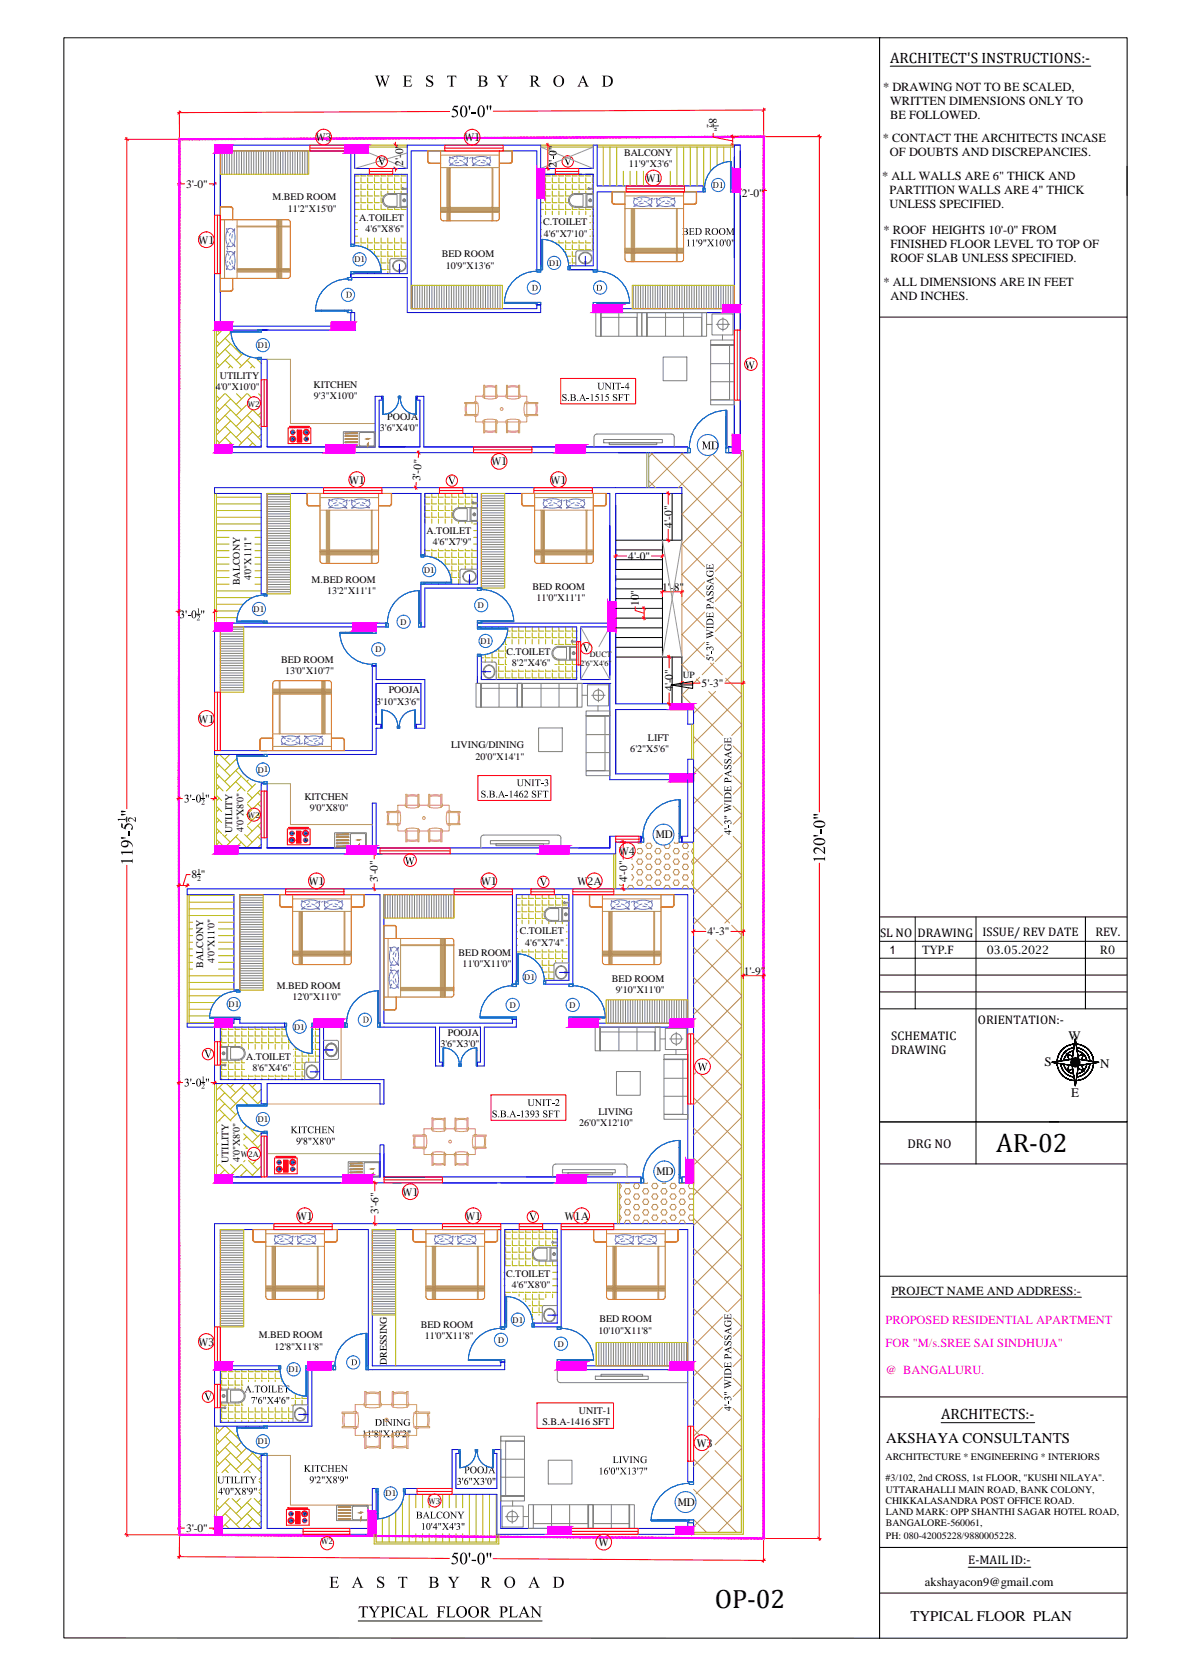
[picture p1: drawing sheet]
<svg xmlns="http://www.w3.org/2000/svg" width="594mm" height="841mm" viewBox="0 0 594 841" stroke-linecap="round" stroke-linejoin="round" font-family="sans-serif">
<defs><g id="words">
<g font-size="13.4">
<text x="502" y="580">AR-02</text>
<text x="360" y="810">OP-02</text>
</g>
<g font-size="7.5">
<text x="448" y="32">ARCHITECT'S INSTRUCTIONS:-</text>
<text x="474" y="715">ARCHITECTS:-</text>
<text x="446" y="727">AKSHAYA CONSULTANTS</text>
<text x="458" y="816">TYPICAL FLOOR PLAN</text>
</g>
<g font-size="6.6">
<text x="538" y="524">W</text>
<text x="526" y="537">S</text>
<text x="554" y="538">N</text>
<text x="539" y="553">E</text>
</g>
<text font-size="6.4" x="457" y="578">DRG NO</text>
<g font-size="6.3">
<text x="445" y="46">* DRAWING NOT TO BE SCALED,</text>
<text x="448" y="53">WRITTEN DIMENSIONS ONLY TO</text>
<text x="448" y="60">BE FOLLOWED.</text>
<text x="444" y="71">* CONTACT THE ARCHITECTS INCASE</text>
<text x="448" y="79">OF DOUBTS AND DISCREPANCIES.</text>
<text x="444" y="91">* ALL WALLS ARE 6&quot; THICK AND</text>
<text x="448" y="98">PARTITION WALLS ARE 4&quot; THICK</text>
<text x="448" y="105">UNLESS SPECIFIED.</text>
<text x="445" y="118">* ROOF HEIGHTS 10'-0&quot; FROM</text>
<text x="448" y="125">FINISHED FLOOR LEVEL TO TOP OF</text>
<text x="448" y="132">ROOF SLAB UNLESS SPECIFIED.</text>
<text x="445" y="144">* ALL DIMENSIONS ARE IN FEET</text>
<text x="448" y="151">AND INCHES.</text>
<text x="443" y="472">SL NO</text>
<text x="462" y="472">DRAWING</text>
<text x="495" y="472">ISSUE/ REV DATE</text>
<text x="551" y="471">REV.</text>
<text x="492" y="516">ORIENTATION:-</text>
<text x="449" y="524">SCHEMATIC</text>
<text x="449" y="531">DRAWING</text>
<text x="449" y="652">PROJECT NAME AND ADDRESS:-</text>
<text x="487" y="788">E-MAIL ID:-</text>
<text x="466" y="799">akshayacon9@gmail.com</text>
</g>
<g font-size="6.3" fill="#f0f">
<text x="446" y="667">PROPOSED RESIDENTIAL APARTMENT</text>
<text x="446" y="679">FOR &quot;M/s.SREE SAI SINDHUJA&quot;</text>
<text x="446" y="692">@ BANGALURU.</text>
</g>
<text font-size="5.9" x="448" y="480">1</text>
<g font-size="5.8">
<text x="357" y="59" transform="rotate(90 357 59)">8</text>
<text x="357" y="64" transform="rotate(89 357 64)">&quot;</text>
<text x="203" y="84" transform="rotate(-90 203 84)">2'-0&quot;</text>
<text x="94" y="95">3'-0&quot;</text>
<text x="374" y="99">2'-0&quot;</text>
<text x="212" y="242" transform="rotate(-85 212 242)">3'-0&quot;</text>
<text x="338" y="266" transform="rotate(-90 338 266)">4'-0&quot;</text>
<text x="316" y="282">4'-0&quot;</text>
<text x="333" y="298">1'-8&quot;</text>
<text x="322" y="305" transform="rotate(-90 322 305)">10&quot;</text>
<text x="353" y="346">5'-3&quot;</text>
<text x="339" y="348" transform="rotate(-90 339 348)">4'-0&quot;</text>
<text x="96" y="442">8 &quot;</text>
<text x="190" y="444" transform="rotate(-90 190 444)">3'-0&quot;</text>
<text x="316" y="444" transform="rotate(-90 316 444)">4'-0&quot;</text>
<text x="356" y="471">4'-3&quot;</text>
<text x="464" y="480">TYP.F</text>
<text x="497" y="480">03.05.2022</text>
<text x="554" y="480">R0</text>
<text x="374" y="491">1'-9&quot;</text>
<text x="191" y="611" transform="rotate(-90 191 611)">3'-6&quot;</text>
<text x="94" y="771">3'-0&quot;</text>
</g>
<g font-size="5.3">
<text x="159" y="71">W3</text>
<text x="234" y="71">W1</text>
<text x="325" y="92">W1</text>
<text x="100" y="123">W1</text>
<text x="247" y="234">W1</text>
<text x="176" y="244">W1</text>
<text x="277" y="244">W1</text>
<text x="100" y="364">W1</text>
<text x="330" y="422">MD</text>
<text x="312" y="430">W4</text>
<text x="155" y="446">W1</text>
<text x="242" y="446">W1</text>
<text x="291" y="446">W2A</text>
<text x="330" y="592">MD</text>
<text x="203" y="602">W1</text>
<text x="150" y="614">W1</text>
<text x="234" y="614">W1</text>
<text x="284" y="614">W1A</text>
<text x="100" y="678">W3</text>
<text x="351" y="729">W3</text>
<text x="341" y="758">MD</text>
<text x="302" y="779">W</text>
</g>
<g font-size="5">
<text x="314" y="79">BALCONY</text>
<text x="317" y="84">11'9&quot;X3'6&quot;</text>
<text x="137" y="101">M.BED ROOM</text>
<text x="145" y="107">11'2&quot;X15'0&quot;</text>
<text x="181" y="111">A.TOILET</text>
<text x="273" y="113">C.TOILET</text>
<text x="184" y="117">4'6&quot;X8'6&quot;</text>
<text x="274" y="119">4'6&quot;X7'10&quot;</text>
<text x="222" y="130">BED ROOM</text>
<text x="224" y="135">10'9&quot;X13'6&quot;</text>
<text x="111" y="191">UTILITY</text>
<text x="109" y="196">4'0&quot;X10'0&quot;</text>
<text x="158" y="195">KITCHEN</text>
<text x="158" y="201">9'3&quot;X10'0&quot;</text>
<text x="195" y="211">POOJA</text>
<text x="191" y="217">3'6&quot;X4'0&quot;</text>
<text x="215" y="269">A.TOILET</text>
<text x="218" y="275">4'6&quot;X7'9&quot;</text>
<text x="126" y="292" transform="rotate(-90 126 292)">4'0&quot;X11'1&quot;</text>
<text x="157" y="294">M.BED ROOM</text>
<text x="121" y="295" transform="rotate(-90 121 295)">BALCONY</text>
<text x="165" y="299">13'2&quot;X11'1&quot;</text>
<text x="268" y="297">BED ROOM</text>
<text x="270" y="303">11'0&quot;X11'1&quot;</text>
<text x="255" y="330">C.TOILET</text>
<text x="142" y="334">BED ROOM</text>
<text x="258" y="335">8'2&quot;X4'6&quot;</text>
<text x="144" y="339">13'0&quot;X10'7&quot;</text>
<text x="196" y="349">POOJA</text>
<text x="189" y="355">3'10&quot;X3'6&quot;</text>
<text x="227" y="377">LIVING/DINING</text>
<text x="326" y="373">LIFT</text>
<text x="239" y="383">20'0&quot;X14'1&quot;</text>
<text x="317" y="379">6'2&quot;X5'6&quot;</text>
<text x="153" y="403">KITCHEN</text>
<text x="156" y="408">9'0&quot;X8'0&quot;</text>
<text x="117" y="419" transform="rotate(-90 117 419)">UTILITY</text>
<text x="123" y="419" transform="rotate(-90 123 419)">4'0&quot;X8'0&quot;</text>
<text x="262" y="471">C.TOILET</text>
<text x="264" y="476">4'6&quot;X7'4&quot;</text>
<text x="108" y="485" transform="rotate(-90 108 485)">4'0&quot;X11'0&quot;</text>
<text x="231" y="481">BED ROOM</text>
<text x="102" y="487" transform="rotate(-90 102 487)">BALCONY</text>
<text x="233" y="487">11'0&quot;X11'0&quot;</text>
<text x="308" y="494">BED ROOM</text>
<text x="139" y="498">M.BED ROOM</text>
<text x="147" y="504">12'0&quot;X11'0&quot;</text>
<text x="310" y="500">9'10&quot;X11'0&quot;</text>
<text x="225" y="522">POOJA</text>
<text x="222" y="527">3'6&quot;X3'0&quot;</text>
<text x="124" y="534">A.TOILET</text>
<text x="127" y="539">8'6&quot;X4'6&quot;</text>
<text x="301" y="561">LIVING</text>
<text x="292" y="567">26'0&quot;X12'10&quot;</text>
<text x="115" y="586" transform="rotate(-90 115 586)">UTILITY</text>
<text x="121" y="585" transform="rotate(-90 121 585)">4'0&quot;X8'0&quot;</text>
<text x="255" y="643">C.TOILET</text>
<text x="258" y="649">4'6&quot;X8'0&quot;</text>
<text x="302" y="666">BED ROOM</text>
<text x="212" y="669">BED ROOM</text>
<text x="301" y="672">10'10&quot;X11'8&quot;</text>
<text x="130" y="674">M.BED ROOM</text>
<text x="214" y="675">11'0&quot;X11'8&quot;</text>
<text x="138" y="680">12'8&quot;X11'8&quot;</text>
<text x="195" y="688" transform="rotate(-90 195 688)">DRESSING</text>
<text x="291" y="712">UNIT-1</text>
<text x="273" y="718">S.B.A-1416 SFT</text>
<text x="446" y="735">ARCHITECTURE * ENGINEERING * INTERIORS</text>
<text x="446" y="746">#3/102, 2nd CROSS, 1st FLOOR, &quot;KUSHI NILAYA&quot;.</text>
<text x="446" y="752">UTTARAHALLI MAIN ROAD, BANK COLONY,</text>
<text x="446" y="757">CHIKKALASANDRA POST OFFICE ROAD.</text>
<text x="446" y="763">LAND MARK: OPP SHANTHI SAGAR HOTEL ROAD,</text>
<text x="446" y="769">BANGALORE-560061,</text>
<text x="446" y="775">PH: 080-42005228/9880005228.</text>
</g>
<text font-size="4.7" x="344" y="342">UP</text>
<g font-size="4.1">
<text x="292" y="335">2'6&quot;X4'6&quot;</text>
<text x="297" y="331">DUCT</text>
</g>
<g font-size="4">
<text x="178" y="132">D1</text>
<text x="276" y="134">D1</text>
<text x="130" y="175">D1</text>
<text x="125" y="205">W2</text>
<text x="214" y="289" transform="rotate(-1 214 289)">D1</text>
<text x="128" y="308">D1</text>
<text x="241" y="306">D</text>
<text x="202" y="315">D</text>
<text x="189" y="328">D</text>
<text x="242" y="324">D1</text>
<text x="130" y="389">D1</text>
<text x="125" y="412">W2</text>
<text x="264" y="493" transform="rotate(1 264 493)">D1</text>
<text x="115" y="507" transform="rotate(1 115 507)">D1</text>
<text x="257" y="508">D</text>
<text x="287" y="508">D</text>
<text x="148" y="518" transform="rotate(1 148 518)">D1</text>
<text x="130" y="565" transform="rotate(-1 130 565)">D1</text>
<text x="121" y="583">W2A</text>
<text x="258" y="666">D1</text>
<text x="251" y="676">D</text>
<text x="281" y="678">D</text>
<text x="145" y="691" transform="rotate(1 145 691)">D1</text>
<text x="130" y="727" transform="rotate(-1 130 727)">D1</text>
<text x="194" y="754">D1</text>
<text x="216" y="758">W3</text>
<text x="162" y="778">W2</text>
</g>
<g font-size="3.9">
<text x="356" y="62" transform="rotate(89 356 62)">2</text>
<text x="359" y="62" transform="rotate(90 359 62)">1</text>
<text x="99" y="440">1</text>
<text x="99" y="443">2</text>
</g>
</g></defs>
<!-- layer: WAL -->
<g fill="none" stroke="#00f" stroke-width=".5">
<path d="M111 73h.1M179 73h.1M179 73h-71v155h238v-3h-133v-25h-3v2h1v23h-20v-23h1v-2h-3v25h-55v-44h-2v44h-24M179 73v12h26v-12h67v12h27v-12h2v21h53v3h-53v39h-14v-2h12v-46h-27v48M370 79v15M384 76v155M370 97v33M177 138v2v-2M177 138h28v-50h-26v35h-2v-47h-66v88h66M179 140h.1M272 136h-2v-60h-63v79h63v-2h2v4h-67v-17h-28M272 136h.1"/>
<path d="M299 136h.1M299 155v2h71h-67M299 155h71v-82h3v155h-6v-3h3v-68M108 166h26h-2M109 166v59M132 166h.1M134 166h.1M134 166h45M177 164h.1M177 164v-7h2v9M179 166h.1M292 316h15v26h-15z"/>
<path d="M189 344h23v21h-3v2h5v-25h-25v-7h-2v43h-76v-62h83v-2h-86v66h81v-13M189 344v21v-4M189 344v15M307 344h-67v-14h2v12h48v-26h-50v-2h67v-65h-65v47h-28v20h-2v-22h28v-45h-26v30h-2v-30h-78v50h-2v-50h-24v-3h235v3h-33v105h39v11h-3v-8M307 344h.1M307 344v49h42M337 354h.1M349 357h-39v33h39M134 378h-2h2M134 380h.1M189 367h.1M189 365h.1"/>
<path d="M189 365h3v2h-3M346 390v-8h3v42h-6v-3h3v-28M307 427v-6v6M307 421h16v3h-13v6h-202v-3h24v-32h2v32h53v-23h2v23h118M94 448h255v148h-6v-3h3v-76h-60v-2h60v-64h-58v45h-13v-2h11v-43h-26v45h-2v-45h-65v64h65v-2h2v4h-16v20h-4v-2h2v-18h-21v18h2v2h-4v-20h-28v-66h-70v48h-3v-48h-24zM158 515h16v2h-14M161 515v29h-50v-27h32v-2h-22v-2h-3v2h-24v2h14v29h24v10h2v-10h57v10h2v-12h-30v-27M191 593h-57v-22h-2v22h-24v3h215v-3h-130h21M191 581v12M193 581v12v-16h-2v16M265 593h21M108 616h241v130h-3v-56h-65v-2h65v-69h-63v49h-14v-2h12v-47h-27v49h-2v-49h-65v69h65v-2h2v4h-69v-71h-74v69h29v2h-29v26h44v-28h13v2h-11v28h-49z"/>
<path d="M132 733h2v37h53v-20h2v23h-2h-79v-3h24zM250 773h99v-6h-3v3h-94v-40h-3v2h1v18h-20v-18h1v-2h-3v20h-24v3h46v20"/>
</g>
<!-- layer: 0 -->
<g fill="none" stroke="#b8b800" stroke-width=".5">
<path d="M304 74v20M307 74v20M310 74v20M341 74v20M344 74v20M348 74v20M351 74v20M354 74v20M358 74v12M361 74v9M364 74v8M368 74v7"/>
<path d="M179 89h2M179 92h2M179 95h2M179 99h2M182 88v1h2M182 90v2h2M182 93v2h2M182 96v3h2M182 100v2h2M185 88v1h3M185 90v2h3M185 93v2h3"/>
<path d="M185 96v3h3M185 100v2h3M189 88v1h2M189 90v2h2M189 93v2h2M189 96v3h2M189 100v2h2M192 88v1h2M192 90v2h2M192 93v2h2M192 96v3h1M192 100v2h1"/>
<path d="M195 88v1h3M195 90v2h3M195 93v2h3M195 96v2M199 88v1h2M199 90v2h2M199 93v2h2M199 96v1M202 88v1h2M202 90v2h2M202 93v2M202 96v1"/>
<path d="M203 95h1M272 89h2M272 92h2M272 95h2M272 99h2M275 88v1h2M275 90v2h2M275 93v2h2M275 96v3h2M275 100v2h2M278 88v1h2M278 90v2h2"/>
<path d="M278 93v2h2M278 96v3h2M278 100v2h2M281 88v1h3M281 90v2h3M281 93v2h3M281 96v3h3M281 100v2h3M285 88v1h2M285 90v2h2M285 93v2h2M285 96v3h2"/>
<path d="M285 100v2h1M288 88v1h3M288 90v2h3M288 93v2h3M288 96v2M292 88v1h2M292 90v2h2M292 93v2h2M292 96v1M295 88v1h2M295 90v2h2M295 93v2h1"/>
<path d="M295 96v1M297 95h.1M298 88l1 1M298 90v2h1M298 95h1M298 93v2M298 96v1M314 86v8M317 86v8M321 86v8M324 86v8M337 86v8"/>
<path d="M179 102h2M179 105h2M179 109h1M179 112h1M179 116h1M179 119h1M182 103v2h2M182 120v2h2M185 103v2h3M185 120v2h3M189 103v2h2M189 120v2h2"/>
<path d="M192 103v2h2M192 120v2h2M195 104v1h3M195 120v2h3M199 104v1h2M199 120v2h2M202 104v1h2M202 120v2h2M272 102h2M272 105h2M272 109h1M272 112h1"/>
<path d="M272 116h1M272 119h1M275 103v2h2M275 106v2M278 103v2h2M278 106v2M281 103v2h3M281 106v2M285 103v2h2M285 106v2M288 104v1h3M288 106v2"/>
<path d="M292 104v1h2M292 106v2M295 104v1h2M295 106v2M297 109h.1M297 112h.1M297 116h.1M297 119h.1M298 104l1 1M298 106v3h1M298 110v2h1M298 113v3h1"/>
<path d="M298 116v3h1M298 120v2h1M179 122h2M182 123v1M182 137v1M185 123v3M185 137v1M185 126h3M189 123v3h2M189 127v1M189 137v1M189 129h2"/>
<path d="M192 123v3h2M192 127v2h2M192 130v2h2M192 133v3h2M192 137v1M195 123v3h3M195 127v2h3M195 130v2h1M195 133v3h1M195 137v1M199 123v3h2M199 127v2h2"/>
<path d="M199 130h.1M202 123v3h2M202 127v2h2M202 130h.1M272 122h1M272 126h1M272 129h1M272 132h1M278 121v1M279 122h1M281 121v1h3M281 123v1"/>
<path d="M283 126h1M285 121v1h2M285 123v3h2M285 127v1M285 129h2M286 132h1M288 121v1h3M288 123v3h3M288 127v2h2M288 130v2h2M288 133v1M292 121v1h2"/>
<path d="M292 123v3h2M295 121v1h2M295 123v3h2M298 123v3h1M109 177l2 2M109 172l2 1M109 166l2 2M111 167l-2 2M113 176l9 8M113 170l9 9M116 167v1M116 168l-7 7"/>
<path d="M116 173l-7 7M116 179l-7 6M119 175v1M122 178l-3 3M126 180l-5 5M109 199l2 2M109 183l2 1M113 198l-4 4M113 181l4 4M114 198l8 8M116 184l-1 1M119 198l3 3"/>
<path d="M124 198l-5 6M124 181l4 4M125 198l1 2M127 184l-1 1M129 180l3 3M130 198l2 2M131 181h-1M109 216l2 1M109 210l2 2M109 205l2 1M113 215l9 8M113 209l9 8"/>
<path d="M113 204l9 8M116 201l-7 7M116 206l-7 8M116 212l-7 7M116 217l-6 7M124 204l-5 5M124 215l8 7M124 209l8 7M127 207l-8 8M127 212l-8 8M127 217l-7 7M127 207l5 4"/>
<path d="M132 208l-2 1M132 213l-2 2M132 219l-2 1M109 221l2 2M113 220l4 4M116 223l-1 1M124 220l5 5M127 223l-1 2M132 224l-1 1M109 250h23M109 254h23M109 257h23"/>
<path d="M214 249v1h2M214 251v3h2M214 255v2h2M214 258v2h2M217 249v1h3M217 251v3h3M217 255v2h3M217 258v2h3M221 249v1h2M221 251v3h2M221 255v2h2M221 258v2h2"/>
<path d="M224 249v1h3M224 251v3h3M224 255v2h3M224 258v2h3M227 249v1h3M227 251v3h3M227 255v2h1M227 258v2h1M231 249v1h2M231 251v3h2M231 255v1M234 249v1h3"/>
<path d="M234 251v3h3M234 255v1M238 249v1h2M238 251v3h2M238 255v1M109 260h23M109 264h23M109 267h23M109 271h6M109 274h6M109 277h6M128 271h4"/>
<path d="M128 274h4M128 277h4M214 277h2M214 261v2M214 278v2M217 277h3M217 261v2M217 278v3M221 277h2M221 278v3h2M221 261v2M224 277h3"/>
<path d="M224 278v3h3M224 261v2M227 277h3M227 278v3h3M227 261v2M231 277h2M231 278v3h2M231 263h.1M234 277h3M234 278v3h3M234 263h.1M238 277h2"/>
<path d="M238 278v3h2M238 263h.1M238 264h2M238 267h2M238 271h2M238 274h2M109 281h6M109 284h6M109 287h6M109 291h6M109 294h6M109 298h23"/>
<path d="M128 281h4M128 284h4M128 287h4M128 291h4M128 294h4M214 294h.1M217 294h.1M218 281h2M221 282h.1M221 294h.1M224 282v2h3M224 285h.1"/>
<path d="M224 294h.1M226 287h1M227 282v2h3M227 285v2h3M227 288v3h3M227 292v2M231 282v2h2M231 285v2h1M231 288v3h1M231 292v2M234 282v2h3M234 285v2"/>
<path d="M238 282v2h2M238 285v2M109 301h18M109 304h14M109 308h11M109 311h10M244 316h.1M248 316h.1M251 316h.1M254 316h.1M256 318h1M258 316v2h2"/>
<path d="M258 319v2h2M261 316v2h3M261 319v2h3M265 316v2h2M265 319v2h2M268 316v2h2M268 319v2h2M271 316v2h3M271 319v2h3M275 316v2h2M275 319v2h2M278 316v2h2"/>
<path d="M278 319v2h2M281 316v2h3M281 319v2h3M285 316v2h2M285 319v2h2M288 316v2h3M288 319v2h3M242 331h1M244 330v1h3M244 332v1M248 329v2h2M248 332v1"/>
<path d="M249 328h1M250 335h.1M250 338h.1M251 326v2h3M251 329v2h3M251 332v3h3M251 336v2h3M251 339v2h3M253 325h1M254 322v3h1M254 325v3h1M254 329v2h1"/>
<path d="M254 332v3h1M254 336v2h3M254 339v2h3M255 321h2M258 337v1h2M258 339v2h2M258 322v2M261 337v1h3M261 339v2h3M261 322v2M265 337v1h2M265 339v2h2"/>
<path d="M265 322v2M268 337v1h2M268 339v2h2M268 322v2M271 337v1h3M271 339v2h3M271 322v2M275 337v1h2M275 339v2h2M275 322v2M278 337v1h2M278 339v2h2"/>
<path d="M278 322v2M279 325h1M279 331h1M279 335h1M281 322v3h3M281 332v3h3M281 336v2h3M281 339v2h3M281 325v1M285 322v3h2M285 332v3h2M285 336v2h2"/>
<path d="M285 339v2h2M285 325v1M288 322v3h3M288 332v3h3M288 336v2h3M288 339v2h3M288 325v1M250 341h.1M110 380l-1 1M111 380l5 5M116 380l-3 3M109 395l3 3"/>
<path d="M109 389l7 7M109 384l7 7M110 385l-1 2M110 391l-1 1M110 396l-1 2M119 394l4 4M119 388l8 8M119 383h.1M119 382l-6 6M120 387l-7 7M121 391l-7 7M121 396l-1 2"/>
<path d="M125 400l2 2M125 393l-1 1M129 395l-4 4M130 399l1 1M131 398l-6 6M132 395v1M109 417l3 3M109 412l3 2M109 406l3 3M109 401l3 2M110 402l-1 1M110 407l-1 2"/>
<path d="M110 413l-1 1M110 419l-1 1M124 410l3 3M125 410h-1M125 416l2 3M125 405l2 2M126 414l-1 1M127 408l-2 2M130 416l1 1M130 410l1 1M130 405l1 1M131 409l-4 4"/>
<path d="M131 403l-3 4M131 412h1M131 414l-7 7M131 420l-7 7M132 408l-1 1M110 424l-1 2M112 420l4 4M114 420l-1 1M119 421l5 6M120 420l-7 7-4-4M121 424l-2 3M123 420l4 4"/>
<path d="M130 427h.1M130 421l1 2M132 425l-2 2M95 451h23M95 454h23M95 458h23M260 452h2M260 456h2M260 459h2M263 451v1h2M263 453v3h2M263 457v2h2"/>
<path d="M266 451v1h3M266 453v3h3M266 457v2h3M270 451v1h2M270 453v3h2M270 457v2h2M273 451v1h2M273 453v3h2M273 457v2h1M276 451v1h3M276 453v3h3M276 457h.1"/>
<path d="M280 451v1h2M280 453v3h2M280 457h.1M283 451v1h3M283 453v3h3M283 457h.1M95 461h23M95 464h2M95 468h2M95 471h2M95 475h2M95 478h2"/>
<path d="M110 464h8M110 468h8M110 471h8M110 475h8M110 478h8M260 463h2M260 466h1M260 469h1M260 473h1M260 476h1M260 479h2M263 460v3h2"/>
<path d="M263 478v1h2M263 463v2M266 460v3h3M266 478v1h3M266 463v2M270 460v3h2M270 478v1h2M270 463v2M273 460v3h2M273 478v1h2M273 463v2M276 478v1h3"/>
<path d="M276 464v1M280 478v1h2M280 464v1M283 478v1h3M283 464v1M285 466h1M285 469h1M285 473h1M285 476h1M95 481h2M95 485h2M95 488h2"/>
<path d="M95 491h23M95 495h23M95 498h23M110 481h8M110 485h8M110 488h8M260 483h1M260 486h1M260 490h1M260 493h1M266 480v1M270 480v3h2"/>
<path d="M272 486h.1M273 480v3h2M273 484v2h2M273 487v1M273 490h2M274 493h1M276 480v3h3M276 484v2h3M276 487v3h3M276 490v3h3M280 480v3h2M280 484h.1"/>
<path d="M283 480v3h3M283 484h.1M95 501h16M95 505h13M95 508h11M95 512h11M95 515h13M112 517v1h2M112 519v3h2M115 517v1h2M115 519v3h2M117 515h1"/>
<path d="M118 517v1h3M118 519v3h3M122 517v1h2M122 519v3h2M125 517v1h3M125 519v3h3M128 517v1h3M128 519v3h3M132 517v1h2M132 519v3h2M135 517v1h3M135 519v3h3"/>
<path d="M139 517v1h2M139 519v3h2M142 517v1h2M142 519v3h2M157 518h1M159 517v1h2M159 519v3h2M112 523v2h2M112 534v1h2M112 537v2h2M112 540v2h2M112 526v1"/>
<path d="M112 536h.1M115 523v2h2M115 534v1h2M115 536v3h2M115 540v2h2M115 526v1M118 523v2h3M118 534v1h3M118 536v3h3M118 540v2h3M118 526v1M122 523v2h2"/>
<path d="M122 533v2h1M122 536v3h1M122 540v2h2M122 526v1M123 528h.1M125 523v2h3M125 526v2M128 523v2h3M128 526v2M132 523v2h2M132 526v2M135 523v2h3"/>
<path d="M135 526v2M139 523v2h2M139 526v2M142 523v2h2M142 526v2M145 523v2h2M145 526v2M148 528h.1M148 532h.1M148 535h.1M148 539h.1M149 527v1h1"/>
<path d="M149 529v3h2M149 533v2h2M149 536v3h2M149 540v2h2M152 529v3h3M152 533v2h2M152 536v3h1M152 540v2h1M155 530v2h3M155 533v2M157 522h1M157 525h1"/>
<path d="M157 528h1M159 523v2h2M159 526v2h2M159 529v3h2M159 533v2M110 559l6 6M110 553l9 8M110 548l9 8M112 543v1M112 546l-3 3M113 550l-4 4M113 556l-4 4"/>
<path d="M114 546l5 4M115 543v1M118 546l-2 2M118 543v1M121 553l4 4M121 548l9 8M122 543v1M123 546l-7 7M124 550l-8 9M124 556l-1 1M125 541v1h3M125 543v1"/>
<path d="M125 546l5 4M128 541v1h3M128 543v1M129 546l-2 2M132 549l-5 4M132 554l-3 3M132 541v1h2M132 543v1M135 541v1h3M135 543v1M139 541v1h2M139 543v1"/>
<path d="M142 541v1h2M142 543v1M145 541v1h3M145 543v1M149 543v1M152 543v1M110 565l-1 1M110 570l-1 1M110 576l-1 1M110 564l1 1M113 561l-3 4M120 560l-4 4"/>
<path d="M121 564h1M122 564l-1 1M123 577l2 1M123 571l7 7M124 567l-1 1M124 572l-1 2M124 578h.1M125 567l5 5M128 569l-1 1M132 571l-5 4M132 576l-2 2M132 570v1"/>
<path d="M110 582h-1M110 586l-1 2M110 592l1 1M111 586l6 7M113 589l-3 4M116 586l3 3M121 586l-5 6M121 592l1 1M122 586l6 7M123 584v1M124 589l-3 4M125 584l5 5"/>
<path d="M129 584l-2 2M132 582h-1M132 587l-5 5M255 619v2h2M258 619v2h2M261 619v2h3M265 619v2h2M268 619v2h3M271 619v2h3M275 619v2h2M278 619v2h3M255 621v3h2"/>
<path d="M255 625v2h2M255 628v3h2M255 632v2h2M255 635v2h2M258 621v3h2M258 625v2h2M258 628v3h2M258 632v2h2M258 635v2h2M261 621v3h3M261 625v2h3M261 628v3h3"/>
<path d="M261 632v2h3M261 635v2h3M265 621v3h2M265 625v2h2M265 628v3h2M265 632v2h2M265 635v2h2M268 621v3h3M268 625v2h3M268 628v3M268 632v2h1M268 635v2h3"/>
<path d="M271 621v3h3M271 625v2h3M271 635v2h3M275 621v3h2M275 625v2h2M275 635v2h2M278 621v3h3M278 626v1h3M278 635v2h3M278 625h.1M254 641h.1M254 644h.1"/>
<path d="M254 648h.1M255 651h2M255 652v2M255 655v3M255 659v2M258 651h2M261 651h3M261 652v1M263 654h1M265 651h2M265 652v2h2M265 655h.1"/>
<path d="M266 658h1M268 651h3M268 652v2h3M268 655v3h3M268 659v2h3M271 651h3M271 652v2h3M271 655v3h2M271 659v2h2M275 651h2M275 652v2M278 651h3"/>
<path d="M278 652v2M278 641h3M278 644h3M278 648h3M255 662v2M268 662v1M268 664h1M271 662h.1M112 690v1h2M112 692v2h2M112 695v3h2M112 698v2"/>
<path d="M115 690v1h2M115 692v2h2M115 695v3h2M115 698v2M118 690v1h3M118 692v2h3M118 695v3h3M118 698v2M122 690v1h2M122 692v2h2M122 695v3M122 698v2"/>
<path d="M125 690v1h3M125 692v2h3M125 695v1M128 690v1h3M128 692v2h3M128 695v1M132 690v1h2M132 692v2h2M132 695v1M135 690v1h3M135 692v2h3M135 695v1"/>
<path d="M139 690v1h2M139 692v2h2M139 695v1M142 695v1M154 691h1M154 694h1M154 698h1M109 719l2 2M112 707v1h2M112 709h.1M112 709v2h2M112 712v2h2"/>
<path d="M112 715v1M113 718l-4 4M114 718l7 7M115 707v1h2M115 709v2h2M115 712v2h2M115 715v1M118 707v1h3M118 709v2h3M118 712v2h3M118 715v1M119 718l1 1"/>
<path d="M122 706v2M122 709v2h2M122 712v2h2M122 715v1M124 718l-1 1M125 718v1M125 709v2h3M125 712v2h3M125 715v1M128 709v2h3M128 712v2h3M128 715v1"/>
<path d="M130 718l1 1M132 709v2h2M132 712v2h2M132 715v1M135 709v2h3M135 712v2h3M135 715v1M139 709v2h2M139 712v2h2M139 715v1M142 709v2h2M142 712v2h2"/>
<path d="M142 715v1M145 709v2h3M145 712v2h3M145 715v1M147 701h.1M147 704h1M147 708h1M149 702v2h2M149 705v2M152 703v1h3M152 705v2M154 701h1"/>
<path d="M109 736l2 1M109 730l2 2M109 725l2 1M113 734l7 8M113 729l9 8M113 723l9 9M116 721l-7 7M116 726l-7 7M116 732l-7 7M116 737l-4 5M120 723h-1M121 726l-2 3"/>
<path d="M124 729l-5 5M124 734l8 8M126 731l6 5M127 732l-8 8M127 737l-4 5M132 738l-2 2M132 732l-2 2M109 758l2 1M109 741v1M110 755h-1M113 757l9 8M113 740l2 2"/>
<path d="M115 755l-6 6M116 759l-4 5M117 755l5 4M121 755l-2 2M124 757l8 7M124 740l2 2M126 755l-7 7M127 759l-8 9M128 755l4 3M130 752l2 1M130 746l2 1M132 744l-2 1"/>
<path d="M132 750l-2 1M132 755l-2 2M203 756v21M206 753v24M209 753v6M213 753v6M216 753v1M216 758v1M219 759h.1M223 753v6M226 753v6M230 753v6"/>
<path d="M233 753v6M236 753v24M240 753v24M243 753v24M246 753v24M250 753v24M109 763v1M113 768l2 2M113 762l8 8M116 765l-4 4M124 768l2 2M124 762l8 7"/>
<path d="M127 765l-5 5M132 761l-2 1M132 766l-2 2M193 765v12M196 763v14M199 761v16M209 772v5M213 772v5M216 772v5M219 772v5M223 772v5M226 772v5"/>
<path d="M230 772v5M233 772v5"/>
</g>
<!-- layer: WAL -->
<g fill="none" stroke="#959500" stroke-width=".5">
<path d="M179 73h26M179 74h26M272 73h27M272 74h27M301 73h69M301 74h69M108 166v59M109 166v59M371 228h2v544h-24M373 227h1v546h-26M108 249v65M109 249v65"/>
<path d="M108 380v47M109 380v47M348 365v17M349 365v17M309 430v18M310 430v18M349 424v24M94 451v64M95 451v64M108 546v47M109 546v47M311 596v20"/>
<path d="M312 596v20M349 596v20M108 718v52M109 718v52M188 773v5h63v-5M189 773v4h61v-4M349 772v1"/>
</g>
<path d="M134 181h12v32h43M134 395h12v20h41M172 517v27M134 556h57M134 581h57M134 733h12v25h41" fill="none" stroke="#b8a15c" stroke-width=".5"/>
<g fill="none" stroke="#f00" stroke-width=".5">
<path d="M90 56v13M226 56l-137 1M384 54v14M385 55l-137 1M63 70h26M64 69v338M199 72v1M200 73h.1M359 67v2l10 2M368 73h4M369 68v6M372 69h-4"/>
<path d="M386 69h28M413 68v341M89 93h4M105 93h4M108 94h.1M199 85v1M200 85h.1M371 96h2M373 96v1M384 96v1M384 96h2M282 191h38v12h-38z"/>
<path d="M335 249h2M336 248v6M310 279v2M334 279v2M335 272h2M336 267v6M309 280h6M328 280h6M333 298h11M334 297v3M343 297v3M320 306v1l4 2"/>
<path d="M323 306h2M323 311h2M324 305v7M336 331h1M337 330v6M336 354h1M337 349v6M342 344h11M343 343v1M365 344h10M374 343v1M241 391h36v12h-36z"/>
<path d="M64 436v338M188 429v4M413 435l-1 341M89 446h6M90 445v2M94 445v2M96 440h-2l-2 6M188 445v4M373 491h12M374 490v3M384 490v3M247 551h38v13h-38z"/>
<path d="M188 596h2M189 595v5M188 616h2M189 612v5M270 707h39v12h-39zM63 773h26M89 770h4M90 769v2M90 774v11M105 770h4M108 769v3M384 776v11"/>
<path d="M385 775h28M89 784l137 1M248 785l137 1"/>
</g>
<!-- layer: A_DIMENSION -->
<g fill="none" stroke="#f00" stroke-width=".5">
<path d="M91 56l-1 2M385 55l-1 1M63 69l2 2M198 72l2 2M275 72l2 2M368 68l2 2M368 72l2 2M412 68l1 2M91 92l-1 1M109 92l-2 1M198 84l2 2M275 84l2 2"/>
<path d="M373 95l-1 2M385 95l-1 2M210 227l1 2M209 245l1 1M336 248l1 1M311 279l-2 2M334 279l-1 2M336 271l1 2M334 297l-1 2M344 297l-1 2M91 307l-2 2M109 307l-2 2"/>
<path d="M323 306l2 1M323 311l2 1M336 330l2 2M336 354l2 1M344 343l-1 2M375 343l-2 2M91 401l-2 2M109 401l-2 2M188 429l1 2M313 423l2 2M91 445l-2 2M95 445l-1 2"/>
<path d="M188 447l1 1M313 447l2 1M350 468l-2 2M375 468l-2 2M375 491l-2 1M385 491l-1 1M91 544l-2 2M109 544l-2 2M188 595l1 1M188 616l1 1M63 772l2 2M91 769l-1 1"/>
<path d="M109 769l-2 1M412 774l1 2M91 783l-1 2M385 785l-1 2"/>
</g>
<!-- layer: WAL -->
<g fill="#f0f" stroke="#f0f" stroke-width=".5">
<path d="M90 70h2zM90 70h2z"/>
<path d="M92 70h1zM92 70h1z"/>
<path d="M94 70h1zM94 70h1z"/>
<path d="M95 70h1zM95 70h1z"/>
<path d="M97 70h1zM97 70h1z"/>
<path d="M99 70h1zM99 70h1z"/>
<path d="M100 70h1zM100 70h1z"/>
<path d="M102 70h1zM102 70h1z"/>
<path d="M104 70h1zM104 70h1z"/>
<path d="M105 70h1zM105 70h1z"/>
<path d="M107 70h1zM107 70h1z"/>
<path d="M109 70h1zM109 70h1z"/>
<path d="M110 70h1zM110 70h1z"/>
<path d="M112 70h1zM112 70h1z"/>
<path d="M114 70h1zM114 70h1z"/>
<path d="M115 70h1zM115 70h1z"/>
<path d="M117 70h1zM117 70h1z"/>
<path d="M119 70h1zM119 70h1z"/>
<path d="M120 70h1zM120 70h1z"/>
<path d="M122 70h1zM122 70h1z"/>
<path d="M124 70h1zM124 70h1z"/>
<path d="M125 70h1zM125 70h1z"/>
<path d="M127 70h1zM127 70h1z"/>
<path d="M128 70h2zM128 70h2z"/>
<path d="M130 70h1zM130 70h1z"/>
<path d="M132 70h1zM132 70h1z"/>
<path d="M133 70h2zM133 70h2z"/>
<path d="M135 70h1zM135 70h1z"/>
<path d="M137 70h1zM137 70h1z"/>
<path d="M138 70h2zM138 70h2z"/>
<path d="M140 70h1zM140 70h1z"/>
<path d="M142 70h1zM142 70h1z"/>
<path d="M143 70h1zM143 70h1z"/>
<path d="M145 70h1zM145 70h1z"/>
<path d="M147 70h1zM147 70h1z"/>
<path d="M148 70h1zM148 70h1z"/>
<path d="M150 70h1zM150 70h1z"/>
<path d="M152 70h1zM152 70h1z"/>
<path d="M153 70h1zM153 70h1z"/>
<path d="M155 70h1zM155 70h1z"/>
<path d="M157 70h1zM157 70h1z"/>
<path d="M158 70h1zM158 70h1z"/>
<path d="M160 70h1zM160 70h1z"/>
<path d="M162 70h1zM162 70h1z"/>
<path d="M163 70h1zM163 70h1z"/>
<path d="M165 70h1zM165 70h1z"/>
<path d="M167 70h1zM167 70h1z"/>
<path d="M168 70h1zM168 70h1z"/>
<path d="M170 70h1zM170 70h1z"/>
<path d="M172 70h1zM172 70h1z"/>
<path d="M173 70h1zM173 70h1z"/>
<path d="M175 70h1zM175 70h1z"/>
<path d="M176 70h2zM176 70h2z"/>
<path d="M178 70l1-1zM178 70l1-1v1z"/>
<path d="M180 69v1l1-1zM180 70l1-1v1z"/>
<path d="M181 69v1l2-1zM181 70l2-1v1z"/>
<path d="M183 69v1l1-1zM183 70l1-1v1z"/>
<path d="M185 69v1l1-1zM185 70l1-1v1z"/>
<path d="M186 69v1l2-1zM186 70l2-1v1z"/>
<path d="M188 69v1l1-1zM188 70l1-1v1z"/>
<path d="M190 69v1l1-1zM190 70l1-1v1z"/>
<path d="M191 69v1l1-1zM191 70l1-1v1z"/>
<path d="M193 69v1l1-1zM193 70l1-1v1z"/>
<path d="M195 69v1l1-1zM195 70l1-1v1z"/>
<path d="M196 69v1l1-1zM196 70l1-1v1z"/>
<path d="M198 69v1l1-1zM198 70l1-1v1z"/>
<path d="M200 69v1l1-1zM200 70l1-1v1z"/>
<path d="M201 69v1l1-1zM201 70l1-1v1z"/>
<path d="M203 69v1l1-1zM203 70l1-1v1z"/>
<path d="M205 69v1l1-1zM205 70l1-1v1z"/>
<path d="M206 69v1l1-1zM206 70l1-1v1z"/>
<path d="M208 69v1l1-1zM208 70l1-1v1z"/>
<path d="M210 69v1l1-1zM210 70l1-1v1z"/>
<path d="M211 69v1l1-1zM211 70l1-1v1z"/>
<path d="M213 69v1l1-1zM213 70l1-1v1z"/>
<path d="M215 69v1l1-1zM215 70l1-1v1z"/>
<path d="M216 69v1l1-1zM216 70l1-1v1z"/>
<path d="M218 69v1l1-1zM218 70l1-1v1z"/>
<path d="M220 69v1l1-1zM220 70l1-1v1z"/>
<path d="M221 69v1l1-1zM221 70l1-1v1z"/>
<path d="M223 69v1l1-1zM223 70l1-1v1z"/>
<path d="M224 69v1l2-1zM224 70l2-1v1z"/>
<path d="M226 69v1l1-1zM226 70l1-1v1z"/>
<path d="M228 69v1l1-1zM228 70l1-1v1z"/>
<path d="M229 69v1l2-1zM229 70l2-1v1z"/>
<path d="M231 69v1l1-1zM231 70l1-1v1z"/>
<path d="M233 69v1l1-1zM233 70l1-1v1z"/>
<path d="M234 69v1l1-1zM234 70l1-1v1z"/>
<path d="M236 69v1l1-1zM236 70l1-1v1z"/>
<path d="M238 69v1l1-1zM238 70l1-1v1z"/>
<path d="M239 69v1l1-1zM239 70l1-1v1z"/>
<path d="M241 69v1l1-1zM241 70l1-1v1z"/>
<path d="M243 69v1l1-1zM243 70l1-1v1z"/>
<path d="M244 69v1l1-1zM244 70l1-1v1z"/>
<path d="M246 69v1l1-1zM246 70l1-1v1z"/>
<path d="M248 69v1l1-1zM248 70l1-1v1z"/>
<path d="M249 69v1l1-1zM249 70l1-1v1z"/>
<path d="M251 69v1l1-1zM251 70l1-1v1z"/>
<path d="M253 69v1l1-1zM253 70l1-1v1z"/>
<path d="M254 69v1l1-1zM254 70l1-1v1z"/>
<path d="M256 69v1l1-1zM256 70l1-1v1z"/>
<path d="M258 69v1l1-1zM258 70l1-1v1z"/>
<path d="M259 69v1l1-1zM259 70l1-1v1z"/>
<path d="M261 69v1l1-1zM261 70l1-1v1z"/>
<path d="M263 69v1l1-1zM263 70l1-1v1z"/>
<path d="M264 69v1l1-1zM264 70l1-1v1z"/>
<path d="M266 69v1l1-1zM266 70l1-1v1z"/>
<path d="M267 69v1l2-1zM267 70l2-1v1z"/>
<path d="M269 69v1l1-1zM269 70l1-1v1z"/>
<path d="M271 69v1l1-1zM271 70l1-1v1z"/>
<path d="M272 69v1l2-1zM272 70l2-1v1z"/>
<path d="M274 69v1l1-1zM274 70l1-1v1z"/>
<path d="M276 69v1l1-1zM276 70l1-1v1z"/>
<path d="M277 69v1l2-1zM277 70l2-1v1z"/>
<path d="M279 69v1l1-1zM279 70l1-1v1z"/>
<path d="M281 69v1l1-1zM281 70l1-1v1z"/>
<path d="M282 69v1l1-1zM282 70l1-1v1z"/>
<path d="M284 69v1l1-1zM284 70l1-1v1z"/>
<path d="M286 69h1zM286 69h1z"/>
<path d="M287 69h1zM287 69h1z"/>
<path d="M289 69h1zM289 69h1z"/>
<path d="M291 69h1zM291 69h1z"/>
<path d="M292 69h1zM292 69h1z"/>
<path d="M294 69h1zM294 69h1z"/>
<path d="M296 69h1zM296 69h1z"/>
<path d="M297 69h1zM297 69h1z"/>
<path d="M299 69h1zM299 69h1z"/>
<path d="M301 69h1zM301 69h1z"/>
<path d="M302 69h1zM302 69h1z"/>
<path d="M304 69h1zM304 69h1z"/>
<path d="M306 69h1zM306 69h1z"/>
<path d="M307 69h1zM307 69h1z"/>
<path d="M309 69h1zM309 69h1z"/>
<path d="M310 69h2zM310 69h2z"/>
<path d="M312 69h1zM312 69h1z"/>
<path d="M314 69h1zM314 69h1z"/>
<path d="M315 69h2zM315 69h2z"/>
<path d="M317 69h1zM317 69h1z"/>
<path d="M319 69h1zM319 69h1z"/>
<path d="M320 69h2zM320 69h2z"/>
<path d="M322 69h1zM322 69h1z"/>
<path d="M324 69h1zM324 69h1z"/>
<path d="M325 69h1zM325 69h1z"/>
<path d="M327 69h1zM327 69h1z"/>
<path d="M329 69h1zM329 69h1z"/>
<path d="M330 69h1zM330 69h1z"/>
<path d="M332 69h1zM332 69h1z"/>
<path d="M334 69h1zM334 69h1z"/>
<path d="M335 69h1zM335 69h1z"/>
<path d="M337 69h1zM337 69h1z"/>
<path d="M339 69h1zM339 69h1z"/>
<path d="M340 69h1zM340 69h1z"/>
<path d="M342 69h1zM342 69h1z"/>
<path d="M344 69h1zM344 69h1z"/>
<path d="M345 69h1zM345 69h1z"/>
<path d="M347 69h1zM347 69h1z"/>
<path d="M349 69h1zM349 69h1z"/>
<path d="M350 69h1zM350 69h1z"/>
<path d="M352 69h1zM352 69h1z"/>
<path d="M353 69h2zM353 69h2z"/>
<path d="M355 69h1zM355 69h1z"/>
<path d="M357 69h1zM357 69h1z"/>
<path d="M358 69h2zM358 69h2z"/>
<path d="M360 69h1zM360 69h1z"/>
<path d="M362 69h1zM362 69h1z"/>
<path d="M363 69h2zM363 69h2z"/>
<path d="M365 69h1zM365 69h1z"/>
<path d="M367 69h1zM367 69h1z"/>
<path d="M368 69h1zM368 69h1z"/>
<path d="M370 69h1zM370 69h1z"/>
<path d="M372 69h1zM372 69h1z"/>
<path d="M373 69h1zM373 69h1z"/>
<path d="M375 69h1zM375 69h1z"/>
<path d="M377 69h1zM377 69h1z"/>
<path d="M378 69h1zM378 69h1z"/>
<path d="M380 69h1zM380 69h1z"/>
<path d="M382 69h1zM382 69h1z"/>
<path d="M383 69h1zM383 69h1z"/>
<path d="M384 69h1zM384 69h1z"/>
<path d="M384 70l1 1v-1zM384 70l1 1h-1z"/>
<path d="M384 72l1 1v-1zM384 72l1 1h-1z"/>
<path d="M384 73l1 1v-1zM384 73l1 1h-1z"/>
<path d="M384 75l1 1v-1zM384 75l1 1h-1z"/>
<path d="M384 77l1 1v-1zM384 77l1 1h-1z"/>
<path d="M384 78l1 1v-1zM384 78l1 1h-1z"/>
<path d="M384 80l1 1v-1zM384 80l1 1h-1z"/>
<path d="M384 82l1 1v-1zM384 82l1 1h-1z"/>
<path d="M384 83l1 1v-1zM384 83l1 1h-1z"/>
<path d="M384 85l1 1v-1zM384 85l1 1h-1z"/>
<path d="M384 87l1 1v-1zM384 87l1 1h-1z"/>
<path d="M384 88l1 1v-1zM384 88l1 1h-1z"/>
<path d="M384 90l1 1v-1zM384 90l1 1h-1z"/>
<path d="M384 91l1 2v-2zM384 91l1 2h-1z"/>
<path d="M384 93l1 1v-1zM384 93l1 1h-1z"/>
<path d="M384 95l1 1v-1zM384 95l1 1h-1z"/>
<path d="M384 96l1 2v-2zM384 96l1 2h-1z"/>
<path d="M384 98l1 1v-1zM384 98l1 1h-1z"/>
<path d="M384 100l1 1v-1zM384 100l1 1h-1z"/>
<path d="M384 101l1 2v-2zM384 101l1 2h-1z"/>
<path d="M384 103l1 1v-1zM384 103l1 1h-1z"/>
<path d="M384 105l1 1v-1zM384 105l1 1h-1z"/>
<path d="M384 106l1 1v-1zM384 106l1 1h-1z"/>
<path d="M384 108l1 1v-1zM384 108l1 1h-1z"/>
<path d="M384 110l1 1v-1zM384 110l1 1h-1z"/>
<path d="M384 111l1 1v-1zM384 111l1 1h-1z"/>
<path d="M384 113l1 1v-1zM384 113l1 1h-1z"/>
<path d="M384 115l1 1v-1zM384 115l1 1h-1z"/>
<path d="M384 116l1 1v-1zM384 116l1 1h-1z"/>
<path d="M384 118l1 1v-1zM384 118l1 1h-1z"/>
<path d="M384 120l1 1v-1zM384 120l1 1h-1z"/>
<path d="M384 121l1 1v-1zM384 121l1 1h-1z"/>
<path d="M384 123l1 1v-1zM384 123l1 1h-1z"/>
<path d="M384 125l1 1v-1zM384 125l1 1h-1z"/>
<path d="M384 126l1 1v-1zM384 126l1 1h-1z"/>
<path d="M384 128l1 1v-1zM384 128l1 1h-1z"/>
<path d="M384 130l1 1v-1zM384 130l1 1h-1z"/>
<path d="M384 131l1 1v-1zM384 131l1 1h-1z"/>
<path d="M384 133l1 1v-1zM384 133l1 1h-1z"/>
<path d="M384 135l1 1v-1zM384 135l1 1h-1z"/>
<path d="M384 136l1 1v-1zM384 136l1 1h-1z"/>
<path d="M384 138l1 1v-1zM384 138l1 1h-1z"/>
<path d="M384 140l1 1v-1zM384 140l1 1h-1z"/>
<path d="M384 141l1 1v-1zM384 141l1 1h-1z"/>
<path d="M384 143l1 1v-1zM384 143l1 1h-1z"/>
<path d="M384 144l1 2v-2zM384 144l1 2h-1z"/>
<path d="M384 146l1 1v-1zM384 146l1 1h-1z"/>
<path d="M384 148l1 1v-1zM384 148l1 1h-1z"/>
<path d="M384 149l1 2v-2zM384 149l1 2h-1z"/>
<path d="M384 151l1 1v-1zM384 151l1 1h-1z"/>
<path d="M384 153l1 1v-1zM384 153l1 1h-1z"/>
<path d="M384 154l1 2v-2zM384 154l1 2h-1z"/>
<path d="M384 156l1 1v-1zM384 156l1 1h-1z"/>
<path d="M384 158l1 1v-1zM384 158l1 1h-1z"/>
<path d="M384 159l1 1v-1zM384 159l1 1h-1z"/>
<path d="M384 161l1 1v-1zM384 161l1 1h-1z"/>
<path d="M384 163l1 1v-1zM384 163l1 1h-1z"/>
<path d="M384 164l1 1v-1zM384 164l1 1h-1z"/>
<path d="M384 166l1 1v-1zM384 166l1 1h-1z"/>
<path d="M384 168l1 1v-1zM384 168l1 1h-1z"/>
<path d="M384 169l1 1v-1zM384 169l1 1h-1z"/>
<path d="M384 171l1 1v-1zM384 171l1 1h-1z"/>
<path d="M384 173l1 1v-1zM384 173l1 1h-1z"/>
<path d="M384 174l1 1v-1zM384 174l1 1h-1z"/>
<path d="M384 176l1 1v-1zM384 176l1 1h-1z"/>
<path d="M384 178l1 1v-1zM384 178l1 1h-1z"/>
<path d="M384 179l1 1v-1zM384 179l1 1h-1z"/>
<path d="M384 181l1 1v-1zM384 181l1 1h-1z"/>
<path d="M384 183l1 1v-1zM384 183l1 1h-1z"/>
<path d="M384 184l1 1v-1zM384 184l1 1h-1z"/>
<path d="M384 186l1 1v-1zM384 186l1 1h-1z"/>
<path d="M384 187l1 2v-2zM384 187l1 2h-1z"/>
<path d="M384 189l1 1v-1zM384 189l1 1h-1z"/>
<path d="M384 191l1 1v-1zM384 191l1 1h-1z"/>
<path d="M384 192l1 2v-2zM384 192l1 2h-1z"/>
<path d="M384 194l1 1v-1zM384 194l1 1h-1z"/>
<path d="M384 196l1 1v-1zM384 196l1 1h-1z"/>
<path d="M384 197l1 2v-2zM384 197l1 2h-1z"/>
<path d="M384 199l1 1v-1zM384 199l1 1h-1z"/>
<path d="M384 201l1 1v-1zM384 201l1 1h-1z"/>
<path d="M384 202l1 1v-1zM384 202l1 1h-1z"/>
<path d="M384 204l1 1v-1zM384 204l1 1h-1z"/>
<path d="M384 206l1 1v-1zM384 206l1 1h-1z"/>
<path d="M384 207l1 1v-1zM384 207l1 1h-1z"/>
<path d="M384 209l1 1v-1zM384 209l1 1h-1z"/>
<path d="M384 211l1 1v-1zM384 211l1 1h-1z"/>
<path d="M384 212l1 1v-1zM384 212l1 1h-1z"/>
<path d="M384 214l1 1v-1zM384 214l1 1h-1z"/>
<path d="M384 216l1 1v-1zM384 216l1 1h-1z"/>
<path d="M384 217l1 1v-1zM384 217l1 1h-1z"/>
<path d="M384 219l1 1v-1zM384 219l1 1h-1z"/>
<path d="M384 221l1 1v-1zM384 221l1 1h-1z"/>
<path d="M384 222l1 1v-1zM384 222l1 1h-1z"/>
<path d="M384 224l1 1v-1zM384 224l1 1h-1z"/>
<path d="M384 226l1 1v-1zM384 226l1 1h-1z"/>
<path d="M384 227l1 1v-1zM384 227l1 1h-1z"/>
<path d="M384 229l1 1v-1zM384 229l1 1h-1z"/>
<path d="M384 230l1 2v-2zM384 230l1 2h-1z"/>
<path d="M384 232l1 1v-1zM384 232l1 1h-1z"/>
<path d="M384 234l1 1v-1zM384 234l1 1h-1z"/>
<path d="M384 235l1 2v-2zM384 235l1 2h-1z"/>
<path d="M384 237l1 1v-1zM384 237l1 1h-1z"/>
<path d="M384 239l1 1v-1zM384 239l1 1h-1z"/>
<path d="M384 240l1 2v-2zM384 240l1 2h-1z"/>
<path d="M384 242l1 1v-1zM384 242l1 1h-1z"/>
<path d="M384 244l1 1v-1zM384 244l1 1h-1z"/>
<path d="M384 245l1 1v-1zM384 245l1 1h-1z"/>
<path d="M384 247l1 1v-1zM384 247l1 1h-1z"/>
<path d="M384 249l1 1v-1zM384 249l1 1h-1z"/>
<path d="M384 250l1 1v-1zM384 250l1 1h-1z"/>
<path d="M384 252l1 1v-1zM384 252l1 1h-1z"/>
<path d="M384 254l1 1v-1zM384 254l1 1h-1z"/>
<path d="M384 255l1 1v-1zM384 255l1 1h-1z"/>
<path d="M384 257l1 1v-1zM384 257l1 1h-1z"/>
<path d="M384 259l1 1v-1zM384 259l1 1h-1z"/>
<path d="M384 260l1 1v-1zM384 260l1 1h-1z"/>
<path d="M384 262l1 1v-1zM384 262l1 1h-1z"/>
<path d="M384 264l1 1v-1zM384 264l1 1h-1z"/>
<path d="M384 265l1 1v-1zM384 265l1 1h-1z"/>
<path d="M384 267l1 1v-1zM384 267l1 1h-1z"/>
<path d="M384 269l1 1v-1zM384 269l1 1h-1z"/>
<path d="M384 270l1 1v-1zM384 270l1 1h-1z"/>
<path d="M384 272l1 1v-1zM384 272l1 1h-1z"/>
<path d="M384 274l1 1v-1zM384 274l1 1h-1z"/>
<path d="M384 275l1 1v-1zM384 275l1 1h-1z"/>
<path d="M384 277l1 1v-1zM384 277l1 1h-1z"/>
<path d="M384 278l1 2v-2zM384 278l1 2h-1z"/>
<path d="M384 280l1 1v-1zM384 280l1 1h-1z"/>
<path d="M384 282l1 1v-1zM384 282l1 1h-1z"/>
<path d="M384 283l1 2v-2zM384 283l1 2h-1z"/>
<path d="M384 285l1 1v-1zM384 285l1 1h-1z"/>
<path d="M384 287l1 1v-1zM384 287l1 1h-1z"/>
<path d="M384 288l1 1v-1zM384 288l1 1h-1z"/>
<path d="M384 290l1 1v-1zM384 290l1 1h-1z"/>
<path d="M384 292l1 1v-1zM384 292l1 1h-1z"/>
<path d="M384 293l1 1v-1zM384 293l1 1h-1z"/>
<path d="M384 295l1 1v-1zM384 295l1 1h-1z"/>
<path d="M384 297l1 1v-1zM384 297l1 1h-1z"/>
<path d="M384 298l1 1v-1zM384 298l1 1h-1z"/>
<path d="M384 300l1 1v-1zM384 300l1 1h-1z"/>
<path d="M384 302l1 1v-1zM384 302l1 1h-1z"/>
<path d="M384 303l1 1v-1zM384 303l1 1h-1z"/>
<path d="M384 305l1 1v-1zM384 305l1 1h-1z"/>
<path d="M384 307l1 1v-1zM384 307l1 1h-1z"/>
<path d="M384 308l1 1v-1zM384 308l1 1h-1z"/>
<path d="M384 310l1 1v-1zM384 310l1 1h-1z"/>
<path d="M384 312l1 1v-1zM384 312l1 1h-1z"/>
<path d="M384 313l1 1v-1zM384 313l1 1h-1z"/>
<path d="M384 315l1 1v-1zM384 315l1 1h-1z"/>
<path d="M384 317l1 1v-1zM384 317l1 1h-1z"/>
<path d="M384 318l1 1v-1zM384 318l1 1h-1z"/>
<path d="M384 320l1 1v-1zM384 320l1 1h-1z"/>
<path d="M384 321l1 2v-2zM384 321l1 2h-1z"/>
<path d="M384 323l1 1v-1zM384 323l1 1h-1z"/>
<path d="M384 325l1 1v-1zM384 325l1 1h-1z"/>
<path d="M384 326l1 2v-2zM384 326l1 2h-1z"/>
<path d="M384 328l1 1v-1zM384 328l1 1h-1z"/>
<path d="M384 330l1 1v-1zM384 330l1 1h-1z"/>
<path d="M384 331l1 2v-2zM384 331l1 2h-1z"/>
<path d="M384 333l1 1v-1zM384 333l1 1h-1z"/>
<path d="M384 335l1 1v-1zM384 335l1 1h-1z"/>
<path d="M384 336l1 1v-1zM384 336l1 1h-1z"/>
<path d="M384 338l1 1v-1zM384 338l1 1h-1z"/>
<path d="M384 340l1 1v-1zM384 340l1 1h-1z"/>
<path d="M384 341l1 1v-1zM384 341l1 1h-1z"/>
<path d="M384 343l1 1v-1zM384 343l1 1h-1z"/>
<path d="M384 345l1 1v-1zM384 345l1 1h-1z"/>
<path d="M384 346l1 1v-1zM384 346l1 1h-1z"/>
<path d="M384 348l1 1v-1zM384 348l1 1h-1z"/>
<path d="M384 350l1 1v-1zM384 350l1 1h-1z"/>
<path d="M384 351l1 1v-1zM384 351l1 1h-1z"/>
<path d="M384 353l1 1v-1zM384 353l1 1h-1z"/>
<path d="M384 355l1 1v-1zM384 355l1 1h-1z"/>
<path d="M384 356l1 1v-1zM384 356l1 1h-1z"/>
<path d="M384 358l1 1v-1zM384 358l1 1h-1z"/>
<path d="M384 360l1 1v-1zM384 360l1 1h-1z"/>
<path d="M384 361l1 1v-1zM384 361l1 1h-1z"/>
<path d="M384 363l1 1v-1zM384 363l1 1h-1z"/>
<path d="M384 365l1 1v-1zM384 365l1 1h-1z"/>
<path d="M384 366l1 1v-1zM384 366l1 1h-1z"/>
<path d="M384 368l1 1v-1zM384 368l1 1h-1z"/>
<path d="M384 369l1 2v-2zM384 369l1 2h-1z"/>
<path d="M384 371l1 1v-1zM384 371l1 1h-1z"/>
<path d="M384 373l1 1v-1zM384 373l1 1h-1z"/>
<path d="M384 374l1 2v-2zM384 374l1 2h-1z"/>
<path d="M384 376l1 1v-1zM384 376l1 1h-1z"/>
<path d="M384 378l1 1v-1zM384 378l1 1h-1z"/>
<path d="M384 379l1 2v-2zM384 379l1 2h-1z"/>
<path d="M384 381l1 1v-1zM384 381l1 1h-1z"/>
<path d="M384 383l1 1v-1zM384 383l1 1h-1z"/>
<path d="M384 384l1 1v-1zM384 384l1 1h-1z"/>
<path d="M384 386l1 1v-1zM384 386l1 1h-1z"/>
<path d="M384 388l1 1v-1zM384 388l1 1h-1z"/>
<path d="M384 389l1 1v-1zM384 389l1 1h-1z"/>
<path d="M384 391l1 1v-1zM384 391l1 1h-1z"/>
<path d="M384 393l1 1v-1zM384 393l1 1h-1z"/>
<path d="M384 394l1 1v-1zM384 394l1 1h-1z"/>
<path d="M384 396l1 1v-1zM384 396l1 1h-1z"/>
<path d="M384 398l1 1v-1zM384 398l1 1h-1z"/>
<path d="M384 399l1 1v-1zM384 399l1 1h-1z"/>
<path d="M384 401l1 1v-1zM384 401l1 1h-1z"/>
<path d="M384 403l1 1v-1zM384 403l1 1h-1z"/>
<path d="M384 404l1 1v-1zM384 404l1 1h-1z"/>
<path d="M384 406l1 1v-1zM384 406l1 1h-1z"/>
<path d="M384 408l1 1v-1zM384 408l1 1h-1z"/>
<path d="M384 409l1 1v-1zM384 409l1 1h-1z"/>
<path d="M384 411l1 1v-1zM384 411l1 1h-1z"/>
<path d="M384 413l1 1v-1zM384 413l1 1h-1z"/>
<path d="M384 414l1 1v-1zM384 414l1 1h-1z"/>
<path d="M384 416l1 1v-1zM384 416l1 1h-1z"/>
<path d="M384 417l1 2v-2zM384 417l1 2h-1z"/>
<path d="M384 419l1 1zM384 419l1 1z"/>
<path d="M384 420l1 1v-1zM384 420l1 1h-1z"/>
<path d="M384 421l1 1v-1zM384 421l1 1h-1z"/>
<path d="M384 423l1 1v-1zM384 423l1 1h-1z"/>
<path d="M384 425l1 1v-1zM384 425l1 1h-1z"/>
<path d="M384 426l1 1v-1zM384 426l1 1h-1z"/>
<path d="M384 428l1 1v-1zM384 428l1 1h-1z"/>
<path d="M384 430l1 1v-1zM384 430l1 1h-1z"/>
<path d="M384 431l1 1v-1zM384 431l1 1h-1z"/>
<path d="M384 433l1 1v-1zM384 433l1 1h-1z"/>
<path d="M384 435l1 1v-1zM384 435l1 1h-1z"/>
<path d="M384 436l1 1v-1zM384 436l1 1h-1z"/>
<path d="M384 438l1 1v-1zM384 438l1 1h-1z"/>
<path d="M384 440l1 1v-1zM384 440l1 1h-1z"/>
<path d="M384 441l1 1v-1zM384 441l1 1h-1z"/>
<path d="M384 443l1 1v-1zM384 443l1 1h-1z"/>
<path d="M384 445l1 1v-1zM384 445l1 1h-1z"/>
<path d="M384 446l1 1v-1zM384 446l1 1h-1z"/>
<path d="M384 448l1 1v-1zM384 448l1 1h-1z"/>
<path d="M384 449l1 2v-2zM384 449l1 2h-1z"/>
<path d="M384 451l1 1v-1zM384 451l1 1h-1z"/>
<path d="M384 453l1 1v-1zM384 453l1 1h-1z"/>
<path d="M384 454l1 2v-2zM384 454l1 2h-1z"/>
<path d="M384 456l1 1v-1zM384 456l1 1h-1z"/>
<path d="M384 458l1 1v-1zM384 458l1 1h-1z"/>
<path d="M384 459l1 1v-1zM384 459l1 1h-1z"/>
<path d="M384 461l1 1v-1zM384 461l1 1h-1z"/>
<path d="M384 463l1 1v-1zM384 463l1 1h-1z"/>
<path d="M384 464l1 1v-1zM384 464l1 1h-1z"/>
<path d="M384 466l1 1v-1zM384 466l1 1h-1z"/>
<path d="M384 468l1 1v-1zM384 468l1 1h-1z"/>
<path d="M384 469l1 1v-1zM384 469l1 1h-1z"/>
<path d="M384 471l1 1v-1zM384 471l1 1h-1z"/>
<path d="M384 473l1 1v-1zM384 473l1 1h-1z"/>
<path d="M384 474l1 1v-1zM384 474l1 1h-1z"/>
<path d="M384 476l1 1v-1zM384 476l1 1h-1z"/>
<path d="M384 478l1 1v-1zM384 478l1 1h-1z"/>
<path d="M384 479l1 1v-1zM384 479l1 1h-1z"/>
<path d="M384 481l1 1v-1zM384 481l1 1h-1z"/>
<path d="M384 483l1 1v-1zM384 483l1 1h-1z"/>
<path d="M384 484l1 1v-1zM384 484l1 1h-1z"/>
<path d="M384 486l1 1v-1zM384 486l1 1h-1z"/>
<path d="M384 488l1 1v-1zM384 488l1 1h-1z"/>
<path d="M384 489l1 1v-1zM384 489l1 1h-1z"/>
<path d="M384 491l1 1v-1zM384 491l1 1h-1z"/>
<path d="M384 492l1 2v-2zM384 492l1 2h-1z"/>
<path d="M384 494l1 1v-1zM384 494l1 1h-1z"/>
<path d="M384 496l1 1v-1zM384 496l1 1h-1z"/>
<path d="M384 497l1 2v-2zM384 497l1 2h-1z"/>
<path d="M384 499l1 1v-1zM384 499l1 1h-1z"/>
<path d="M384 501l1 1v-1zM384 501l1 1h-1z"/>
<path d="M384 502l1 2v-2zM384 502l1 2h-1z"/>
<path d="M384 504l1 1v-1zM384 504l1 1h-1z"/>
<path d="M384 506l1 1v-1zM384 506l1 1h-1z"/>
<path d="M384 507l1 1v-1zM384 507l1 1h-1z"/>
<path d="M384 509l1 1v-1zM384 509l1 1h-1z"/>
<path d="M384 511l1 1v-1zM384 511l1 1h-1z"/>
<path d="M384 512l1 1v-1zM384 512l1 1h-1z"/>
<path d="M384 514l1 1v-1zM384 514l1 1h-1z"/>
<path d="M384 516l1 1v-1zM384 516l1 1h-1z"/>
<path d="M384 517l1 1v-1zM384 517l1 1h-1z"/>
<path d="M384 519l1 1v-1zM384 519l1 1h-1z"/>
<path d="M384 521l1 1v-1zM384 521l1 1h-1z"/>
<path d="M384 522l1 1v-1zM384 522l1 1h-1z"/>
<path d="M384 524l1 1v-1zM384 524l1 1h-1z"/>
<path d="M384 526l1 1v-1zM384 526l1 1h-1z"/>
<path d="M384 527l1 1v-1zM384 527l1 1h-1z"/>
<path d="M384 529l1 1v-1zM384 529l1 1h-1z"/>
<path d="M384 531l1 1v-1zM384 531l1 1h-1z"/>
<path d="M384 532l1 1v-1zM384 532l1 1h-1z"/>
<path d="M384 534l1 1v-1zM384 534l1 1h-1z"/>
<path d="M384 535l1 2v-2zM384 535l1 2h-1z"/>
<path d="M384 537l1 1v-1zM384 537l1 1h-1z"/>
<path d="M384 539l1 1v-1zM384 539l1 1h-1z"/>
<path d="M384 540l1 2v-2zM384 540l1 2h-1z"/>
<path d="M384 542l1 1v-1zM384 542l1 1h-1z"/>
<path d="M384 544l1 1v-1zM384 544l1 1h-1z"/>
<path d="M384 545l1 2v-2zM384 545l1 2h-1z"/>
<path d="M384 547l1 1v-1zM384 547l1 1h-1z"/>
<path d="M384 549l1 1v-1zM384 549l1 1h-1z"/>
<path d="M384 550l1 1v-1zM384 550l1 1h-1z"/>
<path d="M384 552l1 1v-1zM384 552l1 1h-1z"/>
<path d="M384 554l1 1v-1zM384 554l1 1h-1z"/>
<path d="M384 555l1 1v-1zM384 555l1 1h-1z"/>
<path d="M384 557l1 1v-1zM384 557l1 1h-1z"/>
<path d="M384 559l1 1v-1zM384 559l1 1h-1z"/>
<path d="M384 560l1 1v-1zM384 560l1 1h-1z"/>
<path d="M384 562l1 1v-1zM384 562l1 1h-1z"/>
<path d="M384 564l1 1v-1zM384 564l1 1h-1z"/>
<path d="M384 565l1 1v-1zM384 565l1 1h-1z"/>
<path d="M384 567l1 1v-1zM384 567l1 1h-1z"/>
<path d="M384 569l1 1v-1zM384 569l1 1h-1z"/>
<path d="M384 570l1 1v-1zM384 570l1 1h-1z"/>
<path d="M384 572l1 1v-1zM384 572l1 1h-1z"/>
<path d="M384 574l1 1v-1zM384 574l1 1h-1z"/>
<path d="M384 575l1 1v-1zM384 575l1 1h-1z"/>
<path d="M384 577l1 1v-1zM384 577l1 1h-1z"/>
<path d="M384 578l1 2v-2zM384 578l1 2h-1z"/>
<path d="M384 580l1 1v-1zM384 580l1 1h-1z"/>
<path d="M384 582l1 1v-1zM384 582l1 1h-1z"/>
<path d="M384 583l1 2v-2zM384 583l1 2h-1z"/>
<path d="M384 585l1 1v-1zM384 585l1 1h-1z"/>
<path d="M384 587l1 1v-1zM384 587l1 1h-1z"/>
<path d="M384 588l1 2v-2zM384 588l1 2h-1z"/>
<path d="M384 590l1 1v-1zM384 590l1 1h-1z"/>
<path d="M384 592l1 1v-1zM384 592l1 1h-1z"/>
<path d="M384 593l1 2v-2zM384 593l1 2h-1z"/>
<path d="M384 595l1 1v-1zM384 595l1 1h-1z"/>
<path d="M384 597l1 1v-1zM384 597l1 1h-1z"/>
<path d="M384 598l1 1v-1zM384 598l1 1h-1z"/>
<path d="M384 600l1 1v-1zM384 600l1 1h-1z"/>
<path d="M384 602l1 1v-1zM384 602l1 1h-1z"/>
<path d="M384 603l1 1v-1zM384 603l1 1h-1z"/>
<path d="M384 605l1 1v-1zM384 605l1 1h-1z"/>
<path d="M384 607l1 1v-1zM384 607l1 1h-1z"/>
<path d="M384 608l1 1v-1zM384 608l1 1h-1z"/>
<path d="M384 610l1 1v-1zM384 610l1 1h-1z"/>
<path d="M384 612l1 1v-1zM384 612l1 1h-1z"/>
<path d="M384 613l1 1v-1zM384 613l1 1h-1z"/>
<path d="M384 615l1 1v-1zM384 615l1 1h-1z"/>
<path d="M384 617l1 1v-1zM384 617l1 1h-1z"/>
<path d="M384 618l1 1v-1zM384 618l1 1h-1z"/>
<path d="M384 620l1 1v-1zM384 620l1 1h-1z"/>
<path d="M384 622l1 1v-1zM384 622l1 1h-1z"/>
<path d="M384 623l1 1v-1zM384 623l1 1h-1z"/>
<path d="M384 625l1 1v-1zM384 625l1 1h-1z"/>
<path d="M384 627l1 1v-1zM384 627l1 1h-1z"/>
<path d="M384 628l1 1v-1zM384 628l1 1h-1z"/>
<path d="M384 630l1 1v-1zM384 630l1 1h-1z"/>
<path d="M384 631l1 2v-2zM384 631l1 2h-1z"/>
<path d="M384 633l1 1v-1zM384 633l1 1h-1z"/>
<path d="M384 635l1 1v-1zM384 635l1 1h-1z"/>
<path d="M384 636l1 2v-2zM384 636l1 2h-1z"/>
<path d="M384 638l1 1v-1zM384 638l1 1h-1z"/>
<path d="M384 640l1 1v-1zM384 640l1 1h-1z"/>
<path d="M384 641l1 2v-2zM384 641l1 2h-1z"/>
<path d="M384 643l1 1v-1zM384 643l1 1h-1z"/>
<path d="M384 645l1 1v-1zM384 645l1 1h-1z"/>
<path d="M384 646l1 1v-1zM384 646l1 1h-1z"/>
<path d="M384 648l1 1v-1zM384 648l1 1h-1z"/>
<path d="M384 650l1 1v-1zM384 650l1 1h-1z"/>
<path d="M384 651l1 1v-1zM384 651l1 1h-1z"/>
<path d="M384 653l1 1v-1zM384 653l1 1h-1z"/>
<path d="M384 655l1 1v-1zM384 655l1 1h-1z"/>
<path d="M384 656l1 1v-1zM384 656l1 1h-1z"/>
<path d="M384 658l1 1v-1zM384 658l1 1h-1z"/>
<path d="M384 660l1 1v-1zM384 660l1 1h-1z"/>
<path d="M384 661l1 1v-1zM384 661l1 1h-1z"/>
<path d="M384 663l1 1v-1zM384 663l1 1h-1z"/>
<path d="M384 665l1 1v-1zM384 665l1 1h-1z"/>
<path d="M384 666l1 1v-1zM384 666l1 1h-1z"/>
<path d="M384 668l1 1v-1zM384 668l1 1h-1z"/>
<path d="M384 670l1 1v-1zM384 670l1 1h-1z"/>
<path d="M384 671l1 1v-1zM384 671l1 1h-1z"/>
<path d="M384 673l1 1v-1zM384 673l1 1h-1z"/>
<path d="M384 674l1 2v-2zM384 674l1 2h-1z"/>
<path d="M384 676l1 1v-1zM384 676l1 1h-1z"/>
<path d="M384 678l1 1v-1zM384 678l1 1h-1z"/>
<path d="M384 679l1 2v-2zM384 679l1 2h-1z"/>
<path d="M384 681l1 1v-1zM384 681l1 1h-1z"/>
<path d="M384 683l1 1v-1zM384 683l1 1h-1z"/>
<path d="M384 684l1 2v-2zM384 684l1 2h-1z"/>
<path d="M384 686l1 1v-1zM384 686l1 1h-1z"/>
<path d="M384 688l1 1v-1zM384 688l1 1h-1z"/>
<path d="M384 689l1 1v-1zM384 689l1 1h-1z"/>
<path d="M384 691l1 1v-1zM384 691l1 1h-1z"/>
<path d="M384 693l1 1v-1zM384 693l1 1h-1z"/>
<path d="M384 694l1 1v-1zM384 694l1 1h-1z"/>
<path d="M384 696l1 1v-1zM384 696l1 1h-1z"/>
<path d="M384 698l1 1v-1zM384 698l1 1h-1z"/>
<path d="M384 699l1 1v-1zM384 699l1 1h-1z"/>
<path d="M384 701l1 1v-1zM384 701l1 1h-1z"/>
<path d="M384 703l1 1v-1zM384 703l1 1h-1z"/>
<path d="M384 704l1 1v-1zM384 704l1 1h-1z"/>
<path d="M384 706l1 1v-1zM384 706l1 1h-1z"/>
<path d="M384 708l1 1v-1zM384 708l1 1h-1z"/>
<path d="M384 709l1 1v-1zM384 709l1 1h-1z"/>
<path d="M384 711l1 1v-1zM384 711l1 1h-1z"/>
<path d="M384 713l1 1v-1zM384 713l1 1h-1z"/>
<path d="M384 714l1 1v-1zM384 714l1 1h-1z"/>
<path d="M384 716l1 1v-1zM384 716l1 1h-1z"/>
<path d="M384 718l1 1v-1zM384 718l1 1h-1z"/>
<path d="M384 719l1 1v-1zM384 719l1 1h-1z"/>
<path d="M384 721l1 1v-1zM384 721l1 1h-1z"/>
<path d="M384 722l1 2v-2zM384 722l1 2h-1z"/>
<path d="M384 724l1 1v-1zM384 724l1 1h-1z"/>
<path d="M384 726l1 1v-1zM384 726l1 1h-1z"/>
<path d="M384 727l1 2v-2zM384 727l1 2h-1z"/>
<path d="M384 729l1 1v-1zM384 729l1 1h-1z"/>
<path d="M384 731l1 1v-1zM384 731l1 1h-1z"/>
<path d="M384 732l1 1v-1zM384 732l1 1h-1z"/>
<path d="M384 734l1 1v-1zM384 734l1 1h-1z"/>
<path d="M384 736l1 1v-1zM384 736l1 1h-1z"/>
<path d="M384 737l1 1v-1zM384 737l1 1h-1z"/>
<path d="M384 739l1 1v-1zM384 739l1 1h-1z"/>
<path d="M384 741l1 1v-1zM384 741l1 1h-1z"/>
<path d="M384 742l1 1v-1zM384 742l1 1h-1z"/>
<path d="M384 744l1 1v-1zM384 744l1 1h-1z"/>
<path d="M384 746l1 1v-1zM384 746l1 1h-1z"/>
<path d="M384 747l1 1v-1zM384 747l1 1h-1z"/>
<path d="M384 749l1 1v-1zM384 749l1 1h-1z"/>
<path d="M384 751l1 1v-1zM384 751l1 1h-1z"/>
<path d="M384 752l1 1v-1zM384 752l1 1h-1z"/>
<path d="M384 754l1 1v-1zM384 754l1 1h-1z"/>
<path d="M384 756l1 1v-1zM384 756l1 1h-1z"/>
<path d="M384 757l1 1v-1zM384 757l1 1h-1z"/>
<path d="M384 759l1 1v-1zM384 759l1 1h-1z"/>
<path d="M384 761l1 1v-1zM384 761l1 1h-1z"/>
<path d="M384 762l1 1v-1zM384 762l1 1h-1z"/>
<path d="M384 764l1 1v-1zM384 764l1 1h-1z"/>
<path d="M384 765l1 2v-2zM384 765l1 2h-1z"/>
<path d="M384 767l1 1v-1zM384 767l1 1h-1z"/>
<path d="M384 769l1 1v-1zM384 769l1 1h-1z"/>
<path d="M384 770l1 2v-2zM384 770l1 2h-1z"/>
<path d="M384 772l1 1v-1zM384 772l1 1h-1z"/>
<path d="M384 774l1 1v-1zM384 774l1 1h-1z"/>
<path d="M383 775h1zM383 775h1h-1z"/>
<path d="M382 775h1zM382 775h1h-1z"/>
<path d="M380 775h1zM380 775h1h-1z"/>
<path d="M378 775h1zM378 775h1h-1z"/>
<path d="M377 775h1zM377 775h1h-1z"/>
<path d="M375 775h1zM375 774l1 1h-1z"/>
<path d="M373 775h1v-1zM373 774h1l-1 1z"/>
<path d="M372 775h1v-1zM372 774h1l-1 1z"/>
<path d="M370 775h1v-1zM370 774h1l-1 1z"/>
<path d="M368 775h1v-1zM368 774h1l-1 1z"/>
<path d="M367 775h1v-1zM367 774h1l-1 1z"/>
<path d="M365 775h1v-1zM365 774h1l-1 1z"/>
<path d="M363 775h2v-1zM363 774h2l-2 1z"/>
<path d="M362 775h1v-1zM362 774h1l-1 1z"/>
<path d="M360 775h1v-1zM360 774h1l-1 1z"/>
<path d="M358 775h2v-1zM358 774h2l-2 1z"/>
<path d="M357 775h1v-1zM357 774h1l-1 1z"/>
<path d="M355 775h1v-1zM355 774h1l-1 1z"/>
<path d="M353 775h2v-1zM353 774h2l-2 1z"/>
<path d="M352 775h1v-1zM352 774h1l-1 1z"/>
<path d="M350 775h1v-1zM350 774h1l-1 1z"/>
<path d="M349 775h1v-1zM349 774h1l-1 1z"/>
<path d="M347 775h1v-1zM347 774h1l-1 1z"/>
<path d="M345 775h1v-1zM345 774h1l-1 1z"/>
<path d="M344 775h1v-1zM344 774h1l-1 1z"/>
<path d="M342 775h1v-1zM342 774h1l-1 1z"/>
<path d="M340 775h1v-1zM340 774h1l-1 1z"/>
<path d="M339 775h1v-1zM339 774h1l-1 1z"/>
<path d="M337 775h1v-1zM337 774h1l-1 1z"/>
<path d="M335 775h1v-1zM335 774h1l-1 1z"/>
<path d="M334 775h1v-1zM334 774h1l-1 1z"/>
<path d="M332 775h1v-1zM332 774h1l-1 1z"/>
<path d="M330 775h1v-1zM330 774h1l-1 1z"/>
<path d="M329 775h1v-1zM329 774h1l-1 1z"/>
<path d="M327 775h1v-1zM327 774h1l-1 1z"/>
<path d="M325 775h1v-1zM325 774h1l-1 1z"/>
<path d="M324 775h1v-1zM324 774h1l-1 1z"/>
<path d="M322 775h1v-1zM322 774h1l-1 1z"/>
<path d="M320 775h1v-1zM320 774h1l-1 1z"/>
<path d="M319 775h1v-1zM319 774h1l-1 1z"/>
<path d="M317 775h1v-1zM317 774h1l-1 1z"/>
<path d="M315 775h2v-1zM315 774h2l-2 1z"/>
<path d="M314 775h1v-1zM314 774h1l-1 1z"/>
<path d="M312 775h1v-1zM312 774h1l-1 1z"/>
<path d="M310 775h2v-1zM310 774h2l-2 1z"/>
<path d="M309 775h1v-1zM309 774h1l-1 1z"/>
<path d="M307 775h1v-1zM307 774h1l-1 1z"/>
<path d="M305 775h2v-1zM305 774h2l-2 1z"/>
<path d="M304 775h1v-1zM304 774h1l-1 1z"/>
<path d="M302 775h1v-1zM302 774h1l-1 1z"/>
<path d="M301 775h1v-1zM301 774h1l-1 1z"/>
<path d="M299 775h1v-1zM299 774h1l-1 1z"/>
<path d="M297 774h1zM297 774h1h-1z"/>
<path d="M296 774h1zM296 774h1h-1z"/>
<path d="M294 774h1zM294 774h1h-1z"/>
<path d="M292 774h1zM292 774h1h-1z"/>
<path d="M291 774h1zM291 774h1h-1z"/>
<path d="M289 774h1zM289 774h1h-1z"/>
<path d="M287 774h1zM287 774h1h-1z"/>
<path d="M286 774h1zM286 774h1h-1z"/>
<path d="M284 774h1zM284 774h1h-1z"/>
<path d="M282 774h1zM282 774h1h-1z"/>
<path d="M281 774h1zM281 774h1h-1z"/>
<path d="M279 774h1zM279 774h1h-1z"/>
<path d="M277 774h1zM277 774h1h-1z"/>
<path d="M276 774h1zM276 774h1h-1z"/>
<path d="M274 774h1zM274 774h1h-1z"/>
<path d="M272 774h2zM272 774h2h-2z"/>
<path d="M271 774h1zM271 774h1h-1z"/>
<path d="M269 774h1zM269 774h1h-1z"/>
<path d="M267 774h2zM267 774h2h-2z"/>
<path d="M266 774h1zM266 774h1h-1z"/>
<path d="M264 774h1zM264 774h1h-1z"/>
<path d="M262 774h2zM262 774h2h-2z"/>
<path d="M261 774h1zM261 774h1h-1z"/>
<path d="M259 774h1zM259 774h1h-1z"/>
<path d="M258 774h1zM258 774h1h-1z"/>
<path d="M256 774h1zM256 774h1h-1z"/>
<path d="M254 774h1zM254 774h1h-1z"/>
<path d="M253 774h1zM253 774h1h-1z"/>
<path d="M251 774h1zM251 774h1h-1z"/>
<path d="M249 774h1zM249 774h1h-1z"/>
<path d="M248 774h1zM248 774h1h-1z"/>
<path d="M246 774h1zM246 774h1h-1z"/>
<path d="M244 774h1zM244 774h1h-1z"/>
<path d="M243 774h1zM243 774h1h-1z"/>
<path d="M241 774h1zM241 774h1h-1z"/>
<path d="M239 774h1zM239 774h1h-1z"/>
<path d="M238 774h1zM238 774h1h-1z"/>
<path d="M236 774h1zM236 774h1h-1z"/>
<path d="M234 774h1zM234 774h1h-1z"/>
<path d="M233 774h1zM233 774h1h-1z"/>
<path d="M231 774h1zM231 774h1h-1z"/>
<path d="M229 774h1zM229 774h1h-1z"/>
<path d="M228 774h1zM228 774h1h-1z"/>
<path d="M226 774h1zM226 774h1h-1z"/>
<path d="M224 774h2zM224 774h2h-2z"/>
<path d="M223 774h1zM223 773l1 1h-1z"/>
<path d="M221 774h1v-1zM221 773h1l-1 1z"/>
<path d="M219 774h2v-1zM219 773h2l-2 1z"/>
<path d="M218 774h1v-1zM218 773h1l-1 1z"/>
<path d="M216 774h1v-1zM216 773h1l-1 1z"/>
<path d="M215 774h1v-1zM215 773h1l-1 1z"/>
<path d="M213 774h1v-1zM213 773h1l-1 1z"/>
<path d="M211 774h1v-1zM211 773h1l-1 1z"/>
<path d="M210 774h1v-1zM210 773h1l-1 1z"/>
<path d="M208 774h1v-1zM208 773h1l-1 1z"/>
<path d="M206 774h1v-1zM206 773h1l-1 1z"/>
<path d="M205 774h1v-1zM205 773h1l-1 1z"/>
<path d="M203 774h1v-1zM203 773h1l-1 1z"/>
<path d="M201 774h1v-1zM201 773h1l-1 1z"/>
<path d="M200 774h1v-1zM200 773h1l-1 1z"/>
<path d="M198 774h1v-1zM198 773h1l-1 1z"/>
<path d="M196 774h1v-1zM196 773h1l-1 1z"/>
<path d="M195 774h1v-1zM195 773h1l-1 1z"/>
<path d="M193 774h1v-1zM193 773h1l-1 1z"/>
<path d="M191 774h1v-1zM191 773h1l-1 1z"/>
<path d="M190 774h1v-1zM190 773h1l-1 1z"/>
<path d="M188 774h1v-1zM188 773h1l-1 1z"/>
<path d="M186 774h1v-1zM186 773h1l-1 1z"/>
<path d="M185 774h1v-1zM185 773h1l-1 1z"/>
<path d="M183 774h1v-1zM183 773h1l-1 1z"/>
<path d="M181 774h2v-1zM181 773h2l-2 1z"/>
<path d="M180 774h1v-1zM180 773h1l-1 1z"/>
<path d="M178 774h1v-1zM178 773h1l-1 1z"/>
<path d="M176 774h2v-1zM176 773h2l-2 1z"/>
<path d="M175 774h1v-1zM175 773h1l-1 1z"/>
<path d="M173 774h1v-1zM173 773h1l-1 1z"/>
<path d="M171 774h2v-1zM171 773h2l-2 1z"/>
<path d="M170 774h1v-1zM170 773h1l-1 1z"/>
<path d="M168 774h1v-1zM168 773h1l-1 1z"/>
<path d="M167 774h1v-1zM167 773h1l-1 1z"/>
<path d="M165 774h1v-1zM165 773h1l-1 1z"/>
<path d="M163 774h1v-1zM163 773h1l-1 1z"/>
<path d="M162 774h1v-1zM162 773h1l-1 1z"/>
<path d="M160 774h1v-1zM160 773h1l-1 1z"/>
<path d="M158 774h1v-1zM158 773h1l-1 1z"/>
<path d="M157 774h1v-1zM157 773h1l-1 1z"/>
<path d="M155 774h1v-1zM155 773h1l-1 1z"/>
<path d="M153 774h1v-1zM153 773h1l-1 1z"/>
<path d="M152 774h1v-1zM152 773h1l-1 1z"/>
<path d="M150 774h1v-1zM150 773h1l-1 1z"/>
<path d="M148 774h1v-1zM148 773h1l-1 1z"/>
<path d="M147 774h1v-1zM147 773h1l-1 1z"/>
<path d="M145 773l1 1v-1zM145 773h1h-1z"/>
<path d="M143 773h1zM143 773h1h-1z"/>
<path d="M142 773h1zM142 773h1h-1z"/>
<path d="M140 773h1zM140 773h1h-1z"/>
<path d="M138 773h2zM138 773h2h-2z"/>
<path d="M137 773h1zM137 773h1h-1z"/>
<path d="M135 773h1zM135 773h1h-1z"/>
<path d="M133 773h2zM133 773h2h-2z"/>
<path d="M132 773h1zM132 773h1h-1z"/>
<path d="M130 773h1zM130 773h1h-1z"/>
<path d="M128 773h2zM128 773h2h-2z"/>
<path d="M127 773h1zM127 773h1h-1z"/>
<path d="M125 773h1zM125 773h1h-1z"/>
<path d="M124 773h1zM124 773h1h-1z"/>
<path d="M122 773h1zM122 773h1h-1z"/>
<path d="M120 773h1zM120 773h1h-1z"/>
<path d="M119 773h1zM119 773h1h-1z"/>
<path d="M117 773h1zM117 773h1h-1z"/>
<path d="M115 773h1zM115 773h1h-1z"/>
<path d="M114 773h1zM114 773h1h-1z"/>
<path d="M112 773h1zM112 773h1h-1z"/>
<path d="M110 773h1zM110 773h1h-1z"/>
<path d="M109 773h1zM109 773h1h-1z"/>
<path d="M107 773h1zM107 773h1h-1z"/>
<path d="M105 773h1zM105 773h1h-1z"/>
<path d="M104 773h1zM104 773h1h-1z"/>
<path d="M102 773h1zM102 773h1h-1z"/>
<path d="M100 773h1zM100 773h1h-1z"/>
<path d="M99 773h1zM99 773h1h-1z"/>
<path d="M97 773h1zM97 773h1h-1z"/>
<path d="M95 773h1zM95 773h1h-1z"/>
<path d="M94 773h1zM94 773h1h-1z"/>
<path d="M92 773h1zM92 773h1h-1z"/>
<path d="M90 773h1zM90 773h1h-1z"/>
<path d="M90 772v1h1zM90 772h1v1z"/>
<path d="M90 770v1h1zM90 770h1v1z"/>
<path d="M90 768v1h1zM90 768h1v1z"/>
<path d="M90 767v1h1zM90 767h1v1z"/>
<path d="M90 765v1h1zM90 765h1v1z"/>
<path d="M90 763v2h1zM90 763h1v2z"/>
<path d="M90 762v1h1zM90 762h1v1z"/>
<path d="M90 760v1h1zM90 760h1v1z"/>
<path d="M90 758v2h1zM90 758h1v2z"/>
<path d="M90 757v1h1zM90 757h1v1z"/>
<path d="M90 755v1h1zM90 755h1v1z"/>
<path d="M90 753v2h1zM90 753h1v2z"/>
<path d="M90 752v1h1zM90 752h1v1z"/>
<path d="M90 750v1h1zM90 750h1v1z"/>
<path d="M90 749v1h1zM90 749h1v1z"/>
<path d="M90 747v1h1zM90 747h1v1z"/>
<path d="M90 745v1h1zM90 745h1v1z"/>
<path d="M90 744v1h1zM90 744h1v1z"/>
<path d="M90 742v1h1zM90 742h1v1z"/>
<path d="M90 740v1h1zM90 740h1v1z"/>
<path d="M90 739v1h1zM90 739h1v1z"/>
<path d="M90 737v1h1zM90 737h1v1z"/>
<path d="M90 735v1h1zM90 735h1v1z"/>
<path d="M90 734v1h1zM90 734h1v1z"/>
<path d="M90 732v1h1zM90 732h1v1z"/>
<path d="M90 730v1h1zM90 730h1v1z"/>
<path d="M90 729v1h1zM90 729h1v1z"/>
<path d="M90 727v1h1zM90 727h1v1z"/>
<path d="M90 725v1h1zM90 725h1v1z"/>
<path d="M90 724v1h1zM90 724h1v1z"/>
<path d="M90 722v1h1zM90 722h1v1z"/>
<path d="M90 720v1h1zM90 720h1v1z"/>
<path d="M90 719v1h1zM90 719h1v1z"/>
<path d="M90 717v1h1zM90 717h1v1z"/>
<path d="M90 715v2h1zM90 715h1v2z"/>
<path d="M90 714v1h1zM90 714h1v1z"/>
<path d="M90 712v1h1zM90 712h1v1z"/>
<path d="M90 710v2h1zM90 710h1v2z"/>
<path d="M90 709v1h1zM90 709h1v1z"/>
<path d="M90 707v1h1zM90 707h1v1z"/>
<path d="M90 705v2h1zM90 705h1v2z"/>
<path d="M90 704v1h1zM90 704h1v1z"/>
<path d="M90 702v1h1zM90 702h1v1z"/>
<path d="M90 701v1h1zM90 701h1v1z"/>
<path d="M90 699v1h1zM90 699h1v1z"/>
<path d="M90 697v1h1zM90 697h1v1z"/>
<path d="M90 696v1h1zM90 696h1v1z"/>
<path d="M90 694v1h1zM90 694h1v1z"/>
<path d="M90 692v1h1zM90 692h1v1z"/>
<path d="M90 691v1h1zM90 691h1v1z"/>
<path d="M90 689v1h1zM90 689h1v1z"/>
<path d="M90 687v1h1zM90 687h1v1z"/>
<path d="M90 686v1h1zM90 686h1v1z"/>
<path d="M90 684v1h1zM90 684h1v1z"/>
<path d="M90 682v1h1zM90 682h1v1z"/>
<path d="M90 681v1h1zM90 681h1v1z"/>
<path d="M90 679v1h1zM90 679h1v1z"/>
<path d="M90 677v1h1zM90 677h1v1z"/>
<path d="M90 676v1h1zM90 676h1v1z"/>
<path d="M90 674v1h1zM90 674l1 1z"/>
<path d="M90 672v1zM90 672v1z"/>
<path d="M90 671v1zM90 671v1z"/>
<path d="M90 669v1zM90 669v1z"/>
<path d="M90 667v2zM90 667v2z"/>
<path d="M90 666v1zM90 666v1z"/>
<path d="M90 664v1zM90 664v1z"/>
<path d="M90 662v2zM90 662v2z"/>
<path d="M90 661v1zM90 661v1z"/>
<path d="M90 659v1zM90 659v1z"/>
<path d="M90 657v2zM90 657v2z"/>
<path d="M90 656v1zM90 656v1z"/>
<path d="M90 654v1zM90 654v1z"/>
<path d="M90 653v1zM90 653v1z"/>
<path d="M90 651v1zM90 651v1z"/>
<path d="M90 649v1zM90 649v1z"/>
<path d="M90 648v1zM90 648v1z"/>
<path d="M90 646v1zM90 646v1z"/>
<path d="M90 644v1zM90 644v1z"/>
<path d="M90 643v1zM90 643v1z"/>
<path d="M90 641v1zM90 641v1z"/>
<path d="M90 639v1zM90 639v1z"/>
<path d="M90 638v1zM90 638v1z"/>
<path d="M90 636v1zM90 636v1z"/>
<path d="M90 634v1zM90 634v1z"/>
<path d="M90 633v1zM90 633v1z"/>
<path d="M90 631v1zM90 631v1z"/>
<path d="M90 629v1zM90 629v1z"/>
<path d="M90 628v1zM90 628v1z"/>
<path d="M90 626v1zM90 626v1z"/>
<path d="M90 624v2zM90 624v2z"/>
<path d="M90 623v1zM90 623v1z"/>
<path d="M90 621v1zM90 621v1z"/>
<path d="M90 619v2zM90 619v2z"/>
<path d="M90 618v1zM90 618v1z"/>
<path d="M90 616v1zM90 616v1z"/>
<path d="M90 614v2zM90 614v2z"/>
<path d="M90 613v1zM90 613v1z"/>
<path d="M90 611v1zM90 611v1z"/>
<path d="M90 610v1zM90 610v1z"/>
<path d="M90 608v1zM90 608v1z"/>
<path d="M90 606v1zM90 606v1z"/>
<path d="M90 605v1zM90 605v1z"/>
<path d="M90 603v1zM90 603v1z"/>
<path d="M90 601v1zM90 601v1z"/>
<path d="M90 600v1zM90 600v1z"/>
<path d="M90 598v1zM90 598v1z"/>
<path d="M90 596v1zM90 596v1z"/>
<path d="M90 595v1zM90 595v1z"/>
<path d="M90 593v1zM90 593v1z"/>
<path d="M90 591v1zM90 591v1z"/>
<path d="M90 590v1zM90 590v1z"/>
<path d="M90 588v1zM90 588v1z"/>
<path d="M90 586v1zM90 586v1z"/>
<path d="M90 585v1zM90 585v1z"/>
<path d="M90 583v1zM90 583v1z"/>
<path d="M90 581v1zM90 581v1z"/>
<path d="M90 580v1zM90 580v1z"/>
<path d="M90 578v1zM90 578v1z"/>
<path d="M90 576v2zM90 576v2z"/>
<path d="M90 575v1zM90 575v1z"/>
<path d="M90 573v1zM90 573v1z"/>
<path d="M90 571v2zM90 571v2z"/>
<path d="M90 570v1zM90 570v1z"/>
<path d="M90 568v1zM90 568v1z"/>
<path d="M90 566v2zM90 566v2z"/>
<path d="M90 565v1zM90 565v1z"/>
<path d="M90 563v1zM90 563v1z"/>
<path d="M90 562v1zM90 562v1z"/>
<path d="M90 560v1zM90 560v1z"/>
<path d="M90 558v1zM90 558v1z"/>
<path d="M90 557v1zM90 557v1z"/>
<path d="M90 555v1zM90 555v1z"/>
<path d="M90 553v1zM90 553v1z"/>
<path d="M90 552v1zM90 552v1z"/>
<path d="M90 550v1zM90 550v1z"/>
<path d="M90 548v1zM90 548v1z"/>
<path d="M90 547v1zM90 547v1z"/>
<path d="M90 545v1zM90 545v1z"/>
<path d="M90 543v1zM90 543v1z"/>
<path d="M90 542v1zM90 542v1z"/>
<path d="M90 540v1zM90 540v1z"/>
<path d="M90 538v1zM90 538v1z"/>
<path d="M90 537v1zM90 537v1z"/>
<path d="M90 535v1zM90 535v1z"/>
<path d="M90 533v2zM90 533v2z"/>
<path d="M90 532v1zM90 532v1z"/>
<path d="M90 530v1zM90 530v1z"/>
<path d="M90 528v2zM90 528v2z"/>
<path d="M90 527v1zM90 527v1z"/>
<path d="M90 525v1zM90 525v1z"/>
<path d="M90 523v2zM90 523v2z"/>
<path d="M90 522v1zM90 522v1z"/>
<path d="M90 520v1zM90 520v1z"/>
<path d="M90 519v1zM90 519v1z"/>
<path d="M90 517v1zM90 517v1z"/>
<path d="M90 515v1zM90 515v1z"/>
<path d="M90 514v1zM90 514v1z"/>
<path d="M90 512v1zM90 512v1z"/>
<path d="M90 510v1zM90 510v1z"/>
<path d="M90 509v1zM90 509v1z"/>
<path d="M90 507v1zM90 507v1z"/>
<path d="M90 505v1zM90 505v1z"/>
<path d="M90 504v1zM90 504v1z"/>
<path d="M90 502v1zM90 502v1z"/>
<path d="M90 500v1zM90 500v1z"/>
<path d="M90 499v1zM90 499v1z"/>
<path d="M90 497v1zM90 497v1z"/>
<path d="M90 495v1zM90 495v1z"/>
<path d="M90 494v1zM90 494v1z"/>
<path d="M90 492v1zM90 492v1z"/>
<path d="M90 490v2zM90 490v2z"/>
<path d="M90 489v1zM90 489v1z"/>
<path d="M90 487v1zM90 487v1z"/>
<path d="M90 485v2zM90 485v2z"/>
<path d="M90 484v1zM90 484v1z"/>
<path d="M90 482v1zM90 482v1z"/>
<path d="M90 480v2zM90 480v2z"/>
<path d="M90 479v1zM90 479v1z"/>
<path d="M90 477v1zM90 477v1z"/>
<path d="M90 476v1zM90 476v1z"/>
<path d="M90 474v1zM90 474v1z"/>
<path d="M90 472v1zM90 472v1z"/>
<path d="M90 471v1zM90 471v1z"/>
<path d="M90 469v1zM90 469v1z"/>
<path d="M90 467v1zM90 467v1z"/>
<path d="M90 466v1zM90 466v1z"/>
<path d="M90 464v1zM90 464v1z"/>
<path d="M90 462v1zM90 462v1z"/>
<path d="M90 461v1zM90 461v1z"/>
<path d="M90 459v1zM90 459v1z"/>
<path d="M90 457v1zM90 457v1z"/>
<path d="M90 456v1zM90 456v1z"/>
<path d="M90 454v1zM90 454v1z"/>
<path d="M90 452v1zM90 452v1z"/>
<path d="M90 451v1zM90 451v1z"/>
<path d="M90 449v1zM90 449v1z"/>
<path d="M90 447v1zM90 447v1z"/>
<path d="M90 446v1zM90 446v1z"/>
<path d="M90 444v1zM90 444v1z"/>
<path d="M90 442v1zM90 442v1z"/>
<path d="M90 441v1zM90 441v1z"/>
<path d="M90 439v1zM90 439v1z"/>
<path d="M90 437v2zM90 437v2z"/>
<path d="M90 436v1zM90 436v1z"/>
<path d="M90 434v1zM90 434v1z"/>
<path d="M90 432v2zM90 432v2z"/>
<path d="M90 431v1zM90 431v1z"/>
<path d="M90 429v1zM90 429v1z"/>
<path d="M90 427v2zM90 427v2z"/>
<path d="M90 426v1zM90 426v1z"/>
<path d="M90 424v1zM90 424v1z"/>
<path d="M90 423v1zM90 423v1z"/>
<path d="M90 421v1zM90 421v1z"/>
<path d="M90 419v1zM90 419v1z"/>
<path d="M90 418v1zM90 418v1z"/>
<path d="M90 416v1zM90 416v1z"/>
<path d="M90 414v1zM90 414v1z"/>
<path d="M90 413v1zM90 413v1z"/>
<path d="M90 411v1zM90 411v1z"/>
<path d="M90 409v1zM90 409v1z"/>
<path d="M90 408v1zM90 408v1z"/>
<path d="M90 406v1zM90 406v1z"/>
<path d="M90 404v1zM90 404v1z"/>
<path d="M90 403v1zM90 403v1z"/>
<path d="M90 401v1zM90 401v1z"/>
<path d="M90 399v1zM90 399v1z"/>
<path d="M90 398v1zM90 398v1z"/>
<path d="M90 396v1zM90 396v1z"/>
<path d="M90 394v2zM90 394v2z"/>
<path d="M90 393v1zM90 393v1zM90 391v2zM90 391v2z"/>
<path d="M90 390v1zM90 390v1z"/>
<path d="M90 388v1zM90 388v1z"/>
<path d="M90 386v1zM90 386v1z"/>
<path d="M90 385v1zM90 385v1z"/>
<path d="M90 383v1zM90 383v1z"/>
<path d="M90 381v1zM90 381v1z"/>
<path d="M90 380v1zM90 380v1z"/>
<path d="M90 378v1zM90 378v1z"/>
<path d="M90 376v2zM90 376v2z"/>
<path d="M90 375v1zM90 375v1z"/>
<path d="M90 373v1zM90 373v1z"/>
<path d="M90 371v2zM90 371v2z"/>
<path d="M90 370v1zM90 370v1z"/>
<path d="M90 368v1zM90 368v1z"/>
<path d="M90 366v2zM90 366v2z"/>
<path d="M90 365v1zM90 365v1z"/>
<path d="M90 363v1zM90 363v1z"/>
<path d="M90 362v1zM90 362v1z"/>
<path d="M90 360v1zM90 360v1z"/>
<path d="M90 358v1zM90 358v1z"/>
<path d="M90 357v1zM90 357v1z"/>
<path d="M90 355v1zM90 355v1z"/>
<path d="M90 353v1zM90 353v1z"/>
<path d="M90 352v1zM90 352v1z"/>
<path d="M90 350v1zM90 350v1z"/>
<path d="M90 348v1zM90 348v1z"/>
<path d="M90 347v1zM90 347v1z"/>
<path d="M90 345v1zM90 345v1z"/>
<path d="M90 343v1zM90 343v1z"/>
<path d="M90 342v1zM90 342v1z"/>
<path d="M90 340v1zM90 340v1z"/>
<path d="M90 338v1zM90 338v1z"/>
<path d="M90 337v1zM90 337v1z"/>
<path d="M90 335v1zM90 335v1z"/>
<path d="M90 333v2zM90 333v2z"/>
<path d="M90 332v1zM90 332v1z"/>
<path d="M90 330v1zM90 330v1z"/>
<path d="M90 328v2zM90 328v2z"/>
<path d="M90 327v1zM90 327v1z"/>
<path d="M90 325v1zM90 325v1z"/>
<path d="M90 323v2zM90 323v2z"/>
<path d="M90 322v1zM90 322v1z"/>
<path d="M90 320v1zM90 320v1z"/>
<path d="M90 319v1zM90 319v1z"/>
<path d="M90 317v1zM90 317v1z"/>
<path d="M90 315v1zM90 315v1z"/>
<path d="M90 314v1zM90 314v1z"/>
<path d="M90 312v1zM90 312v1z"/>
<path d="M90 310v1zM90 310v1z"/>
<path d="M90 309v1zM90 309v1z"/>
<path d="M90 307v1zM90 307v1z"/>
<path d="M90 305v1zM90 305v1z"/>
<path d="M90 304v1zM90 304v1z"/>
<path d="M90 302v1zM90 302v1z"/>
<path d="M90 300v1zM90 300v1z"/>
<path d="M90 299v1zM90 299v1z"/>
<path d="M90 297v1zM90 297v1z"/>
<path d="M90 295v1zM90 295v1z"/>
<path d="M90 294v1zM90 294v1z"/>
<path d="M90 292v1zM90 292v1z"/>
<path d="M90 290v2zM90 290v2z"/>
<path d="M90 289v1zM90 289v1z"/>
<path d="M90 287v1zM90 287v1z"/>
<path d="M90 285v2zM90 285v2z"/>
<path d="M90 284v1zM90 284v1z"/>
<path d="M90 282v1zM90 282v1z"/>
<path d="M90 280v2zM90 280v2z"/>
<path d="M90 279v1zM90 279v1z"/>
<path d="M90 277v1zM90 277v1z"/>
<path d="M90 276v1zM90 276v1z"/>
<path d="M90 274v1zM90 274v1z"/>
<path d="M90 272v1zM90 272v1z"/>
<path d="M90 271v1zM90 271v1z"/>
<path d="M90 269v1zM90 269v1z"/>
<path d="M90 267v1zM90 267v1z"/>
<path d="M90 266v1zM90 266v1z"/>
<path d="M90 264v1zM90 264v1z"/>
<path d="M90 262v1zM90 262v1z"/>
<path d="M90 261v1zM90 261v1z"/>
<path d="M90 259v1zM90 259v1z"/>
<path d="M90 257v1zM90 257v1z"/>
<path d="M90 256v1zM90 256v1z"/>
<path d="M90 254v1zM90 254v1z"/>
<path d="M90 252v1zM90 252v1z"/>
<path d="M90 251v1zM90 251v1z"/>
<path d="M90 249v1zM90 249v1z"/>
<path d="M90 247v1zM90 247v1z"/>
<path d="M90 246v1zM90 246v1z"/>
<path d="M90 244v1zM90 244v1z"/>
<path d="M90 242v2zM90 242v2z"/>
<path d="M90 241v1zM90 241v1z"/>
<path d="M90 239v1zM90 239v1z"/>
<path d="M90 237v2zM90 237v2z"/>
<path d="M90 236v1zM90 236v1z"/>
<path d="M90 234v1zM90 234v1z"/>
<path d="M90 233v1zM90 233v1z"/>
<path d="M90 231v1zM90 231v1z"/>
<path d="M90 229v1zM90 229v1z"/>
<path d="M90 228v1zM90 228v1z"/>
<path d="M90 226v1zM90 226v1z"/>
<path d="M90 224v1zM90 224v1z"/>
<path d="M90 223v1zM90 223v1z"/>
<path d="M90 221v1zM90 221v1z"/>
<path d="M90 219v1zM90 219v1z"/>
<path d="M90 218v1zM90 218v1z"/>
<path d="M90 216v1zM90 216v1z"/>
<path d="M90 214v1zM90 214v1z"/>
<path d="M90 213v1zM90 213v1z"/>
<path d="M90 211v1zM90 211v1z"/>
<path d="M90 209v1zM90 209v1z"/>
<path d="M90 208v1zM90 208v1z"/>
<path d="M90 206v1zM90 206v1z"/>
<path d="M90 204v1zM90 204v1z"/>
<path d="M90 203v1zM90 203v1z"/>
<path d="M90 201v1zM90 201v1z"/>
<path d="M90 199v2zM90 199v2z"/>
<path d="M90 198v1zM90 198v1z"/>
<path d="M90 196v1zM90 196v1z"/>
<path d="M90 194v2zM90 194v2z"/>
<path d="M90 193v1zM90 193v1z"/>
<path d="M90 191v1zM90 191v1z"/>
<path d="M90 189v2zM90 189v2z"/>
<path d="M90 188v1zM90 188v1z"/>
<path d="M90 186v1zM90 186v1z"/>
<path d="M90 185v1zM90 185v1z"/>
<path d="M90 183v1zM90 183v1z"/>
<path d="M90 181v1zM90 181v1z"/>
<path d="M90 180v1zM90 180v1z"/>
<path d="M90 178v1zM90 178v1z"/>
<path d="M90 176v1zM90 176v1z"/>
<path d="M90 175v1zM90 175v1z"/>
<path d="M90 173v1zM90 173v1z"/>
<path d="M90 171v1zM90 171v1z"/>
<path d="M90 170v1zM90 170v1z"/>
<path d="M90 168v1zM90 168v1z"/>
<path d="M90 166v1zM90 166v1z"/>
<path d="M90 165v1zM90 165v1z"/>
<path d="M90 163v1zM90 163v1z"/>
<path d="M90 161v1zM90 161v1z"/>
<path d="M90 160v1zM90 160v1z"/>
<path d="M90 158v1zM90 158v1z"/>
<path d="M90 156v1zM90 156v1z"/>
<path d="M90 155v1zM90 155v1z"/>
<path d="M90 153v1zM90 153h1l-1 1z"/>
<path d="M90 151v1l1 1zM90 151h1v2z"/>
<path d="M90 150v1h1zM90 150h1v1z"/>
<path d="M90 148v1h1zM90 148h1v1z"/>
<path d="M90 146v2h1zM90 146h1v2z"/>
<path d="M90 145v1h1zM90 145h1v1z"/>
<path d="M90 143v1h1zM90 143h1v1z"/>
<path d="M90 141v2h1zM90 141h1v2z"/>
<path d="M90 140v1h1zM90 140h1v1z"/>
<path d="M90 138v1h1zM90 138h1v1z"/>
<path d="M90 137v1h1zM90 137h1v1z"/>
<path d="M90 135v1h1zM90 135h1v1z"/>
<path d="M90 133v1h1zM90 133h1v1z"/>
<path d="M90 132v1h1zM90 132h1v1z"/>
<path d="M90 130v1h1zM90 130h1v1z"/>
<path d="M90 128v1h1zM90 128h1v1z"/>
<path d="M90 127v1h1zM90 127h1v1z"/>
<path d="M90 125v1h1zM90 125h1v1z"/>
<path d="M90 123v1h1zM90 123h1v1z"/>
<path d="M90 122v1h1zM90 122h1v1z"/>
<path d="M90 120v1h1zM90 120h1v1z"/>
<path d="M90 118v1h1zM90 118h1v1z"/>
<path d="M90 117v1h1zM90 117h1v1z"/>
<path d="M90 115v1h1zM90 115h1v1z"/>
<path d="M90 113v1h1zM90 113h1v1z"/>
<path d="M90 112v1h1zM90 112h1v1z"/>
<path d="M90 110v1h1zM90 110h1v1z"/>
<path d="M90 108v1h1zM90 108h1v1z"/>
<path d="M90 107v1h1zM90 107h1v1z"/>
<path d="M90 105v1h1zM90 105h1v1z"/>
<path d="M90 103v2h1zM90 103h1v2z"/>
<path d="M90 102v1h1zM90 102h1v1z"/>
<path d="M90 100v1h1zM90 100h1v1z"/>
<path d="M90 98v2h1zM90 98h1v2z"/>
<path d="M90 97v1h1zM90 97h1v1z"/>
<path d="M90 95v1h1zM90 95h1v1z"/>
<path d="M90 93v2h1zM90 93h1v2z"/>
<path d="M90 92v1h1zM90 92h1v1z"/>
<path d="M90 90v1h1zM90 90h1v1z"/>
<path d="M90 89v1h1zM90 89h1v1z"/>
<path d="M90 87v1h1zM90 87h1v1z"/>
<path d="M90 85v1h1zM90 85h1v1z"/>
<path d="M90 84v1h1zM90 84h1v1z"/>
<path d="M90 82v1h1zM90 82h1v1z"/>
<path d="M90 80v1h1zM90 80h1v1z"/>
<path d="M90 79v1h1zM90 79h1v1z"/>
<path d="M90 77v1h1zM90 77h1v1z"/>
<path d="M90 75v1h1zM90 75h1v1z"/>
<path d="M90 74v1h1zM90 74h1v1z"/>
<path d="M90 72v1h1zM90 72h1v1z"/>
<path d="M90 70v1h1zM90 70h1v1z"/>
</g>
<path d="M90 70h1M384 69h.1M384 420h1M90 773h.1M384 775h1" fill="none" stroke="#f0f" stroke-width=".5"/>
<g fill="#000">
<path d="M229 53h2l-1 1h-1l-1 1 2 1 1 1-1 2h-2l-1-1 2 1 1-1-1-2h-1zM236 53h1l-1 3zM238 57h2h-2zM59 412h4v1h-3zM61 415h1v2l2-2h2l1 1v2h-1v-2l-1-1-1 1-1 2-2-1zM65 412h1l2 1v-2v1v2l-2-2-1 1 1 1h-1l-1-1zM413 418h1v2h-1zM61 433h5h1v2l-1-1h-4v1zM61 429h5l1-1v2h-1h-4zM61 422h2h-2zM64 419h1v2h-1zM410 432h5v-1v3v-1h-4h-1v1z"/>
<path d="M410 421h2h-2zM410 427h2l3 2-1-3 1 1v3l-3-3-2 1v1l1 1h-1v-1zM229 782h2l-1 1h-1h-1l2 1 1 2-1 1-2 1-1-1h2l1-1-1-1-1-1zM236 782h1l-1 2zM237 786h3h-3z"/>
<path d="M232 54l2-1 1 2v3l-1 1h-2v-2v-2zM233 54l-1 3 1 1 1 1v-1v-3v-1z"/>
<path d="M241 54l2-1 1 2v3l-1 1h-2v-2l-1-2zM242 54l-1 3 1 1v1l1-1v-3v-2z"/>
<path d="M247 53v3zM245 53h1l-1 3z"/>
<path d="M61 408l2 1h-2zM61 410h2l-2 1z"/>
<path d="M410 410h2l-2 1zM410 412h2h-2z"/>
<path d="M410 414l1-1h3l1 1v1l-1 2h-2l-2-1zM410 414v1l1 1h3l1-1-1-1z"/>
<path d="M61 424l2-1 2 1 1 1 1 2-1-2-2-1v2l-2 1-1-2zM61 424v1l1 1h1l1-1v-1z"/>
<path d="M410 423l1-1h3l1 1v1l-1 1-2 1-2-2zM410 423v1l1 1h3l1-1v-1h-1z"/>
<path d="M232 782h2l1 2v2l-1 2h-1l-1-2v-2zM233 782l-1 4 1 1 1 1v-1v-3v-2z"/>
<path d="M241 783l2-1 1 2v3l-2 1-1-1-1-1zM242 783l-1 3 1 1v1l1-1v-3v-2z"/>
<path d="M247 782v2zM245 782h1l-1 2z"/>
</g>
<g fill="none" stroke="#000" stroke-width=".5">
<path d="M359 62v2M334 249v105M338 249v23M343 249v23h-33M310 277h24M310 297h24M310 292h24M310 287h24M310 282h24M310 316h24M310 311h24M310 306h24"/>
<path d="M310 301h24M310 331h33v23M310 326h24M310 321h24M338 331v23M64 411v3M99 440h2"/>
</g>
<!-- layer: 0 -->
<g fill="#000">
<path d="M189 38h2l-1 1 1 3 1-2-1-2h2v1l1 3 1-3v-1h1l-2 6-1-4-2 4zM203 38h4v1l-1-1h-2v3l2-1h1v2l-1-1h-2v2h2l2-1-1 2h-4l1-1v-4zM215 39l3-1v2l-1-2-2 1 3 3-1 1-2 1v-2l1 1h1v-1l-2-2zM225 38h5v1h-1l-1-1v5l1 1h-3l1-1v-5h-1l-1 1zM250 38h3l-1 1 1 2 2-2-1-1h2l-3 3v2l1 1h-2l1-1v-2zM276 81h2h-2zM279 79v1zM277 82h1l2 2-1-2h1v2l-2-2-1 1v1l-1-1zM362 92h1v2l1 1h-2l1-1v-2zM347 115h2v1l-1-1v1h1v1h-1v1l2-1-1 1h-2v-3zM366 115l2 3 1-3h1h-1l1 3h-2h1v-3l-1 3-2-3v3h1h-1zM346 121h1v3h-1v-3z"/>
<path d="M348 121h1l1 3h-1v-2zM351 121v1zM356 121h2h-1l1 1 1-1h-1h1l-1 1 2 2h-2v-1l-1 1h-1l2-2zM360 121h1v3h-1l1-3zM365 121v1zM283 199l2-1v2l-1-1h-1l2 2v1h-2v-1l1 1 1-1-2-1zM297 199l1-1 1 4h-2l1-3zM300 199h2h-2l1 1 1 1-1 1h-1v-1l1 1v-1v-1h-1zM302 199l1-1 1 4h-1v-3zM301 193h1v2v1l2-1v-2h-1h1v3h-2h-1zM304 193h1l2 2v-2h1h-1v3l-2-3v3h1h-2l1-3zM305 199h2h-2l1 1 1 1-2 1v-1l1 1v-1v-1h-1z"/>
<path d="M308 193h2h-1v3h1h-2h1v-3zM309 199l2-1v2l-1-1h-1l2 2-1 1h-1v-1v1l1-1-1-1zM311 199h3h-2v1h1v1l-1-1 1 2h-2h1v-3zM310 193h3v1l-2-1v3h1h-1v-3l-1 1zM313 195h1zM314 199h3h-1v3h-1v-3h-1zM295 201h2zM356 298h1l-1 1 1 1 1-2h1v2h-1l1-1-1-1-1 2h-1zM356 295h1l-1 1v1l2-2h1v2h-1l1-1v-1l-2 2h-1zM356 288l1-1-1 1v1l2 1 1-1v-1h-2v-1h2v3l-1 1-2-1v-1zM356 284v2h1v-1h1l-1 1h2v-1l-1-1h1v3v-1h-3v1zM91 308l1-1 1 1-1 1 1 1-1 1h-1h1v-1l-1-1 1-1h-1z"/>
<path d="M93 308h1v1zM94 310h2h-2zM99 307l1-1v3h-1zM99 310h2l-2 2h2h-2l1-1v-1l-1 1zM356 317l3 1-2 1 2 1-3 2v-2v1l2-1-1-1-1 1v-1l2-1h-2zM356 309v1h1v-1h1l-1 1h2v-1l-1-1 1 1v2h-3zM356 315v1h3v-1v2v-1h-3v1zM356 331l1 1v-1h1l1 2v-1l-1-1h-1v2l-1-1zM356 326h2l1 1-1-1-1 1-1-1v1zM356 330h1zM358 328v1zM365 375h1l-1 1 2 1h1v-1v-1l-2 1v-1h2v2l-1 1h-2z"/>
<path d="M365 372v1h1v-1h1l-1 1h2v-1l-1-1 1 1v2h-3zM102 399l1 3h-1zM242 398h2v1l-1-1v1l1 1v2h-2v-1h1h1l-2-2zM257 399l1-1v4h-1v-3zM260 393h2h-1v2l1 1 1-1v-2h1l-1 3h-2v-3zM264 393h1l2 2v-2h-1h1v3l-2-3v2v1h-1v-3zM268 393h1v3h-1v-3zM268 399l2-1v1l-1-1-1 1 2 1v2h-2v-1h1h1l-2-2zM270 398h3v1l-2-1v2l1-1v1h-1l1 2h-2l1-1v-2zM269 393h3h-1v3h-1v-3h-1zM272 395h2zM275 393h1l-1 1 1 1-1 1h-1l2-1-1-1v-1h-1z"/>
<path d="M273 398h3v1l-1-1v3v1h-1v-1v-3l-1 1zM365 385h1l-1 1 1 1 1-2h1v2h-1h1v-1l-2 1h-1zM365 382h1l-1 1 1 1 1-2h1v2h-1h1v-1l-2 1h-1zM365 396v2h1v-2h1l-1 2h2v-2h-1h1v3v-1h-3v1zM93 400h1l1 1-1 1 1 1-1 1h-1h2l-1-1-1-1 1-1h-1zM96 400v2zM97 403h1h-1zM102 403h1l-1 2h1h-2l2-2h-1h-1zM255 400l1 1zM264 399l1-1 1 1v1l-2 1h2v1h-2l1-2v-1h-1zM365 404l3 2-2 1 2 1-3 1v-1l2-1h-1l-1 1v-2v1l2-1-2-1zM365 413h2l1 2v-1l-1-1-1 1h-1v1v-1z"/>
<path d="M365 417h1zM367 415v2zM365 403h3v1h-3zM93 544l1-1 1 1-1 1 1 1-1 1h-1h2l-1-1v-1v-1h-1zM96 543v2zM97 546h1h-1zM102 542l1 3h-1zM102 546h1l-1 2h1h-2l2-1-1-1h-1zM248 559h2v1l-1-1-1 1 2 1v2h-2v-1h1h1l-2-1zM262 560l1-1 1 4h-2l1-3zM265 560l1-1v1v1v1v1h-2l2-1-1-1 1-1zM266 554h1v2v1l1-1v-2h1l-1 3h-2z"/>
<path d="M269 554h1l2 2v-2h1h-1v3l-2-3v3h1h-2l1-3zM270 559l1 1v1v1l-1 1 1-1-1-1 1-1h-1zM273 554h1v3h-1v-3zM274 560l1-1v1v-1l-1 1 2 2-1 1h-2v-1h1h1l-2-1zM276 559h2l1 1-2-1v2l1-1v1h-1v2h-1v-1v-2zM275 554h3h-2v3h1h-2h1v-3h-1zM278 556h1zM279 559h3v1h-1v2v1h-1v-3h-1zM280 554h1v1l-1 2 2-1-1 1h-2l2-2v-1h-1zM146 567h2l-1 2 2-1-1-1h2l-2 2 2 2h-2l1-1-2-1 1 2h-2l1-1v-2zM150 567h2l-1 1v2l1 1h-2l1-1v-2zM152 573v1z"/>
<path d="M152 567h3v1l-2-1v3l1 1h-2l1-1v-3l-1 1zM155 568l3-1v1l-2-1v2v1h1h1l-1 1h-1l-1-1v-1zM158 567h2l-1 2h2l-1-2h2l-1 1v2l1 1h-2l1-2h-2l1 2h-2l1-1v-2zM157 573h2v1l1-1h-1h2l-2 2 2 1h-2h1l-1-1-1 1h-1l2-1zM162 567h2v1l-1-1v2l1-1v1h-1v1h1h1l-1 1h-2v-1v-2zM164 573v1zM165 567h1l2 3v-2l-1-1h1v1v3l-2-3v2v1h-1v-1v-2zM260 561l1 1zM365 676h1h-1v1l2-1 1-1v3h-1l1-1v-1l-2 2h-1zM365 673h1l-1 1 2-1h1v2h-1l1-1v-1l-2 2h-1zM365 665h1l-1 1v1l2 1 1-1v-1h-2v-1h2v2l-1 1h-2v-1zM365 662v2h1v-2h1l-1 2h2v-2h-1h1v3v-1h-3v1z"/>
<path d="M128 698h3v1l-1-1v3h-1v-3l-1 1zM140 698h2v1l-1-1v1h1v1h-1v1h1l1-1-1 1h-2v-3zM143 698h3v1l-2-1v3h1h-1v-3l-1 1zM365 695l3 1-2 1 2 1-3 1v-1h2l-1-1-1 1v-2v1l2-1-2-1v1zM365 686v2h1v-1h1l-1 1h2v-1l-1-1h1v3v-1h-3v1zM365 693h3v1h-3zM127 704h2l-2 3 1-3h-2zM129 704v1zM134 704h2v1l1-1h1l-2 1 2 2h-2h1l-1-2-1 2h-1l2-2zM135 698h1v3h-1v-3zM137 698h1v3h1v-1v1h-2v-3zM141 704v1z"/>
<path d="M192 715h2h-1v3h1h-2h1v-3zM194 715h1l2 2v-2h-1h2h-1v3l-2-3v3h-1h1v-3zM198 715h1v3h-1v-3zM199 715h1l2 2v-2h1h-1v3l-2-3v3h1h-2h1v-3zM204 715h2v1l-1-1h-1v2v1h1l1-2h-1h2l-1 2h-2l-1-1zM365 704l3-1v2v-1h-1l-1 1-1-1v1zM365 707l1 1zM367 706v1zM153 738h1v1l1-1h1l-2 1 3 2h-2l-1-1v1h-1h1v-3zM159 738h2v1l-1-1v3h1h-2h1v-3l-2 1zM162 738h2l1 1-2-1-1 1 1 2h1l1-1-1 1h-1h-1zM165 738h1v1h1v-1h1v3h-1v-1h-1v1h-1v-3z"/>
<path d="M169 738h2v1l-1-1v1h1v1h-1v1h1v-1v1h-2v-3zM171 738h1l2 2v-2h1v3l-3-2v2h1h-1v-3zM183 721l1-1v4h-1v-3zM185 721l1-1 1 4h-2l1-3zM187 720h1v2zM193 720h1v1l1 1v-1v-1h1l-1 2 1 2h-1v-1l-1-1v1v1h-1l1-2zM197 721l1-1v4h-1v-3zM202 720v2zM203 721l1-1v1l-1 2h2l-1 1h-2l2-2v-1h-1zM244 739h2h-1v2v1h-1h1v-3zM302 739h1v3h-1v-2zM309 733h1v1v2l1 1v-1v1h-2v-1v-2z"/>
<path d="M312 733h1v1v2v1h-1v-1v-2zM316 739h1v3h-1l1-2zM313 733h2l-1 1 1 2 1-2v-1h1l-2 4zM319 739l1 1v1v1h-1h-1h2l-1-1 1-1zM317 733h1v1v3h-1v-3zM318 733h1l2 3v-2v-1h1v1v3l-3-3v2l1 1h-1v-3zM322 739h2l-1 4v-3h-1zM323 734l2-1v1h-2v1v1l1 1h1l-1-2h2l-1 2-2-1h-1zM109 744h2l-1 2 1 1 1-1v-2h1h-1v3h-1h-1zM113 749v2zM113 744h3h-1v3h-1v-3h-1zM116 744h2h-1v3h1h-2h1v-3z"/>
<path d="M118 749h2l-1 1 1 1 1-1-1-1h1l-1 2 1 2h-1v-1v-1l-1 1v1h-1l2-2zM118 744h1v3h1l1-1-1 1h-2v-3zM121 744h1v3h-1v-3zM124 749h1v2zM123 744h2h1h-2v3h1h-2h1v-3h-1zM126 744h1l1 1v-1h1l-1 2v1h-1v-1zM157 738h1v3h-1v-3zM158 744h1v1zM160 744h1v1l-1 2 1-1v1h-2l2-2-1-1h-1zM164 744h1l1 1v-1h1l-1 1 1 2h-1v-2l-1 2h-1l1-2zM170 744h1l-1 1zM230 745h2l-1 1 1 1-1 1-1-1h1h1l-1-1v-1h-1z"/>
<path d="M233 744v2zM238 744h2v2l1-1-1-1h2l-2 2 2 2h-2l1-1-1-1-1 1v1h-1l2-2zM242 745l1-1 1 1-1 1 1 1-1 1h-1l1-1-1-1 1-1zM244 744h1v2zM307 739v2zM312 739h2l-1 1h1h1l-1-1h1l-1 2 2 1h-2v-1l-1 1h-1l2-1zM321 739v2zM212 767h1l1 3h-1v-2zM217 767h1l-1 1zM217 761h1l-1 1 1 2h1v1h-2v-1v-2zM220 762l3-1v1l-2-1-1 2 1 1 1 1 1-1-1 1h-1l-1-1zM223 767h1v1l1-1h1l-1 2 1 1h-1l-1-1-1 1h1h-2l2-1z"/>
<path d="M226 761h1l2 3v-2v-1h1v1v3l-3-3v2l1 1h-1v-1v-2zM229 767v1zM230 767l1 1 1 2h-1h-1h1l-1-1 1-1h-1zM230 761h2l-1 1 1 1 1-1v-1h1l-2 2 1 2h-2l1-2zM166 794h4v1l-1-1h-2v3l2-1h1v2l-1-1h-2v2h3l1-1-1 2h-4l1-1v-4zM190 794h3v2l-1-2-2 1 3 3v1v1h-3v-2l1 1h2l-1-1-2-2zM201 794h4v1h-1l-1-1v5l1 1h-2v-1v-5h-1l-1 1zM225 794h3l-1 1 2 2 1-2-1-1h2l-2 3v2l1 1h-3l1-1v-2zM181 809h4v1v-1h-2v5l1 1h-2l1-1v-5h-2v1zM186 809h2l-1 1 2 2 1-2-1-1h2l-2 3v2l1 1h-3l1-1v-2zM196 809h3l-1 1v4l1 1h-3l1-1v-5zM200 810l1-1h3v2l-1-2h-1l-1 1-1 1 1 3h2l1-1-1 1-2 1-1-1-1-3z"/>
<path d="M211 809h2l-1 1v4h2l1-1v2h-4v-1v-4zM220 809h4v1l-1-1h-2v2h2v2v-1h-2v2l1 1h-2l1-1v-4zM225 809h2l-1 1v4h2l1-1v2h-4v-1v-4zM256 809h2v1v4h2l1-1-1 2h-4l1-1v-4zM267 809h1l4 4v-3l-1-1h2l-1 1v5l-4-5v4l1 1h-2l1-1v-4z"/>
<path d="M279 41a2.8 2.8 0 0 1 5 0 2.8 2.8 0 0 1-5 0zM280 39v1v2l1 1h1l1-1v-3l-1-1z"/>
<path d="M241 38l4 1v1l-1 1 1 1v1l-4 1v-1v-4zM242 38v3l2-1v-1zM242 41v2h2v-2z"/>
<path d="M267 38l4 1v1l-1 1 2 3h-1l-2-3h-1v2l1 1h-2v-1v-4zM268 38v3h2v-2z"/>
<path d="M293 38l3 6h-2l1-1-1-1h-2v1v1h-1zM293 39l-1 2h2z"/>
<path d="M303 38l5 1 1 2-1 2-2 1h-3l1-1v-4zM305 39v4h1l1-1v-2l-1-1z"/>
<path d="M276 74h2h-2zM276 75h2h-1z"/>
<path d="M276 77l3-1h1v1l-1 1h-2h-1zM276 77l1 1 3-1-1-1z"/>
<path d="M359 92h2v2l-2 1zM360 92v2h1v-1z"/>
<path d="M343 115h3v2v1h-3h1v-3zM344 115v1h2l-1-1zM344 117v1h2v-1z"/>
<path d="M350 115h3v2v1h-3v-3zM351 115v3h1l1-1v-1z"/>
<path d="M355 115h2v1v1l1 1h-1l-1-1v1h-1v-3zM356 115v2l1-1v-1z"/>
<path d="M358 117a2 2 0 0 1 4 0 2 2 0 0 1-4 0zM359 115v2l1 1 1-1v-1l-1-1z"/>
<path d="M362 117a1.7 1.7 0 0 1 3 0 1.7 1.7 0 0 1-3 0zM363 115v2l1 1 1-1v-1l-1-1z"/>
<path d="M352 121h1l1 1-1 1-1 1 1-1-1-1zM352 121v1h1v-1z"/>
<path d="M355 121h1l-1 1zM354 121v1z"/>
<path d="M363 121h1v1v1l-1 1-1-1zM363 121v2v1l1-2v-1z"/>
<path d="M366 121h1h1v2l-1 1-1-1zM366 121v2l1 1v-3z"/>
<path d="M369 121h1v1zM368 121h1v1z"/>
<path d="M174 147h3v3h-3zM175 147v3h1l1-1v-1z"/>
<path d="M268 143l2 1 1 1-1 1h-2zM269 144v2h1v-2z"/>
<path d="M300 143l3 1v1l-1 1h-2zM301 144v2h1v-2z"/>
<path d="M316 193v2h1l-1 1v-1h-1zM316 193l-1 2h1z"/>
<path d="M287 199h3l-1 1 1 1v1h-3v-1v-2zM288 199v1h1v-1zM288 200v2l1-1v-1z"/>
<path d="M293 198l2 4h-1v-1h-2l1 1h-1zM293 199v2h1z"/>
<path d="M356 293l3-2v1h-1v1h1v1zM356 293h2v-1z"/>
<path d="M97 308l1-1 1 1v2l-1 1-2-1zM97 308v2l1 1v-2v-1z"/>
<path d="M102 308h1v1zM101 307l1 1v1z"/>
<path d="M356 305l1-1 1 2 1-1v2v-1h-3v1zM356 305v1h1v-1z"/>
<path d="M356 302l3-2v2h-1v1h1v1zM356 302l2 1v-1z"/>
<path d="M356 312h1h1l1 3h-3zM356 312v2h3l-1-2z"/>
<path d="M356 323l1 1zM356 324l1 1z"/>
<path d="M365 380l3-2v2h-1v1h1v1zM365 380l2 1v-1z"/>
<path d="M246 398l3 1-1 1h1v1l-3 1 1-1v-2zM247 398v2l1-1zM247 400v1h1v-1z"/>
<path d="M262 399l1-1-1 2h1v2l-2-1zM262 400v1l1 1v-2z"/>
<path d="M365 392h1l1 1h1v1h-3zM365 392v1h1v-1z"/>
<path d="M365 390l3-2v1h-1v1h1v1zM365 390h2v-1z"/>
<path d="M99 400h1l1 1v2l-1 1-1-1zM100 400l-1 3 1 1 1-3z"/>
<path d="M105 400v2zM104 400v2z"/>
<path d="M252 398l2 4h-1v-2h-1v2h-1zM252 399v1h1z"/>
<path d="M260 398v2h1l-1 2v-1h-1zM260 399l-1 1h1z"/>
<path d="M365 411h1zM365 412h1z"/>
<path d="M365 419l2-1 1 1h-1v1zM365 419l2 1v-1z"/>
<path d="M365 400l1-1h2v3h-3zM365 400v2h3l-1-2z"/>
<path d="M183 512h2l1 2-1 1h-2zM184 512v3h1v-2z"/>
<path d="M99 544l1-1 1 1v2l-1 1-1-1zM100 543l-1 3 1 1 1-3z"/>
<path d="M105 543v2zM104 543v2z"/>
<path d="M150 573h1v1v2h-1h-1l2-1h-2zM150 573v1l1 1v-1z"/>
<path d="M153 573l2 1-1 1 1 1h-1h-1v-1v-1zM153 573v1h1v-1zM153 575a1 1 0 0 0 2 0 1 1 0 0 0-2 0z"/>
<path d="M156 573h1v1zM155 573h1v1z"/>
<path d="M161 573l2 1-1 1h1l-1 1h-1l1-1-1-1zM162 573v1l1-1zM161 575a1 1 0 0 0 2 0 1 1 0 0 0-2 0z"/>
<path d="M165 573h1l1 1-1 2-2-1zM165 573v2v1l1-2z"/>
<path d="M168 573v1zM167 573h1l-1 1z"/>
<path d="M252 559l3 1-1 1 1 1h-1l-2 1v-1v-2zM253 560v1h1v-1zM253 561v1h1v-1z"/>
<path d="M258 559l2 4h-1v-1h-2v1h-1zM258 560l-1 1h2z"/>
<path d="M267 560l1-1 1 2-1 1-1 1 2-2h-2zM268 560l-1 1h1l1-1z"/>
<path d="M365 680l3-2v1h-1v2h1v1zM365 680l2 1v-2z"/>
<path d="M365 670l3-2v2h-1v1h1v1zM365 670l2 1v-1z"/>
<path d="M131 699a2 2 0 0 1 4 0 2 2 0 0 1-4 0zM132 699a1.4 1.4 0 0 0 2 0 1.4 1.4 0 0 0-2 0z"/>
<path d="M177 685h2l1 1-1 1-2 1zM178 685v2h1v-2z"/>
<path d="M365 682h1l1 1h1v2v-1h-3v1zM365 683h1z"/>
<path d="M365 690l1-1 2 1v3v-1h-3v1zM365 690v2h3l-1-2z"/>
<path d="M125 698l2 3h-2v-1h-1v1h-1zM125 699l-1 1h1z"/>
<path d="M130 704h2l-2 1h2v1l-1 1-1-1zM130 705l1 2v-2z"/>
<path d="M133 704h1v1zM133 704v1z"/>
<path d="M140 704v2v1l-1-1h-1zM139 704l-1 2h1z"/>
<path d="M142 704h2l-2 1h2l-1 2-1-1zM142 705v1l1 1v-2z"/>
<path d="M145 704h1l-1 1zM144 704h1v1z"/>
<path d="M189 715h3v2l-3 1v-3zM190 715v3h1l1-1v-1l-1-1z"/>
<path d="M365 701h1zM365 702h1z"/>
<path d="M365 709l2-1 1 1h-1v2zM365 709l2 1v-1z"/>
<path d="M189 721l1-1v1v1v1v1l-2-1 1-1-1-1zM189 721v1l1-1zM189 723a.7 .7 0 0 0 1 0 .7 .7 0 0 0-1 0z"/>
<path d="M192 720v2zM191 720v1v1z"/>
<path d="M199 721l1-1 1 1v2v1l-2-1zM200 721v1v2l1-3z"/>
<path d="M206 720l1 1-1 1zM205 720h1v2z"/>
<path d="M237 740a1.7 1.7 0 0 1 3 0 1.7 1.7 0 0 1-3 0zM238 739l-1 2 2 1v-1v-1v-1z"/>
<path d="M240 740a2 2 0 0 1 4 0 2 2 0 0 1-4 0zM241 739v2l1 1 1-3h-1z"/>
<path d="M305 740l1-1-1 2v-1l1 1-1 2-1-1zM305 741v1l1-1z"/>
<path d="M111 749l1 2v2l-1-1h-1zM111 750l-1 1h1z"/>
<path d="M114 749h1l1 1-1 2v1l-1-1zM114 749v2l1 2v-3z"/>
<path d="M117 749h1l-1 2zM116 749l1 1-1 1z"/>
<path d="M122 750l1-1 1 1-1 1 1 1-1 1-1-1v-1zM122 750l1 1v-1zM122 752a1 1 0 0 0 2 0 1 1 0 0 0-2 0z"/>
<path d="M125 750l2-1v2v1l-2 1 2-2h-2zM126 750v1h1v-1z"/>
<path d="M129 749v2zM128 749v2z"/>
<path d="M156 744h1l1 1-1 1-1 1 1-2h-1zM157 744v1v-1z"/>
<path d="M163 744v1zM162 744h1l-1 1z"/>
<path d="M168 744h1h1l-1 1 1 1-1 1-1-1v-1zM168 744l1 1v-1zM168 746a.7 .7 0 0 0 1 0 .7 .7 0 0 0-1 0z"/>
<path d="M171 744h2v1v1l-2 1 2-1-2-1zM172 744v1h1v-1z"/>
<path d="M175 744v1zM174 744v1z"/>
<path d="M234 739h2v1h-1v2h-1v-3zM235 739v1l1-1z"/>
<path d="M234 745l2-1-2 2h2l-1 2-1-1zM234 746v1l1 1v-2z"/>
<path d="M237 744h1v2zM236 744h1v2z"/>
<path d="M246 744h1v2v1l-1 1-1-2zM246 744v2v2l1-3z"/>
<path d="M248 739l1 3h-1v-1h-1v1h-1zM247 739v2h1z"/>
<path d="M249 744v2zM248 744h1l-1 2z"/>
<path d="M308 739h1l1 1v2l-1 1-1-1zM308 739v2l1 1v-2v-1z"/>
<path d="M311 739h1l-1 2zM310 739h1l-1 2z"/>
<path d="M325 739h1v2zM324 739h1v2z"/>
<path d="M209 761l3 1v3h-3l1-1v-2zM210 762v1h2v-1zM210 763v1h2v-1z"/>
<path d="M215 767h1l1 1v2h-1l-1-1zM215 767v3h1v-2z"/>
<path d="M215 761l1 4h-1v-1h-1v1h-1zM214 762v1h1z"/>
<path d="M219 767l1 2v1h-1h-1zM219 768l-1 1h1z"/>
<path d="M222 767v1zM221 767v1z"/>
<path d="M223 763a1.7 1.7 0 0 1 3 0 1.7 1.7 0 0 1-3 0zM224 762v2l1 1 1-1v-2l-1-1z"/>
<path d="M228 767v2v1h-2zM228 768l-2 1h2z"/>
<path d="M233 767h1v1zM232 767h1v1z"/>
<path d="M180 794l3 6h-2v-1v-1h-2l-1 1 1 1h-2zM180 795l-1 2h2z"/>
<path d="M216 794h3l1 1v1v1l1 1-1 1-4 1 1-1v-4zM217 794v3l2-1v-1zM217 797v2h3l-1-2z"/>
<path d="M242 794h3l1 1v1l-1 1 2 3h-1l-2-3v2v1h-2l1-1v-4zM244 794v3l1-1v-1z"/>
<path d="M254 797a2.8 2.8 0 0 1 5 0 2.8 2.8 0 0 1-5 0zM256 795l-1 1v2l1 1h1l1-1v-3l-1-1z"/>
<path d="M269 794l3 6h-2v-1v-1h-2l-1 1 1 1h-2zM269 795l-1 2h2z"/>
<path d="M278 794l5 1 1 1-1 3-1 1h-4l1-1v-4zM280 795v4h1l2-1v-2l-1-1z"/>
<path d="M192 809h3l1 1-1 2h-2v2l1 1h-2v-1v-4zM193 809v3h1l1-2z"/>
<path d="M207 809l3 6h-2l1-1-1-1h-2v1v1h-2zM207 810l-1 2h2z"/>
<path d="M230 812a2.8 2.8 0 0 1 5 0 2.8 2.8 0 0 1-5 0zM231 810v1v2l1 1h1l1-1v-3l-1-1z"/>
<path d="M236 812a2.8 2.8 0 0 1 5 0 2.8 2.8 0 0 1-5 0zM237 810v1v2l1 1h1l1-1v-3l-1-1z"/>
<path d="M242 809l4 1v1l-1 1 2 3h-1l-2-3h-1v2l1 1h-2v-1v-4zM243 809v3l1-1 1-1z"/>
<path d="M251 809h3l1 1v2h-2v2l1 1h-3l1-1v-5zM253 809v3h1l1-2-1-1z"/>
<path d="M264 809l3 6h-2v-1v-1h-2l-1 1 1 1h-2zM264 810l-1 2h2z"/>
<circle cx="286" cy="202" r=".3"/>
<circle cx="291" cy="202" r=".3"/>
<circle cx="245" cy="401" r=".3"/>
<circle cx="250" cy="401" r=".3"/>
<circle cx="251" cy="562" r=".3"/>
<circle cx="256" cy="562" r=".3"/>
<circle cx="127" cy="701" r=".3"/>
</g>
<!-- layer: door -->
<g fill="none" stroke="#006edd" stroke-width=".5">
<path d="M354 95h1v2h-1zM368 81v16h1v-2h-1zM368 94h.1M368 84h.1M368 81a13 13 0 0 0-13 14M175 140h2v1h-2zM177 123h1v1h-1zM177 137v1h1v-1h14zM178 124a13 13 0 0 1 14 13M180 137h9M180 137h.1M189 137h.1"/>
<path d="M270 137a16 16 0 0 0-16 15M273 123h.1M273 133h.1M273 123v10M273 121v15h-3v1M273 121v13h-1v3h-2M273 121a13 13 0 0 1 13 13M286 134h1v2h-1zM299 136h2v1h-2zM301 137a16 16 0 0 1 16 15M159 156h16v1h2v-1zM162 156h11"/>
<path d="M162 156v1M173 156v1M175 141a16 16 0 0 0-16 15M254 152h16v1h2v-1h-2v1h-16zM257 152h12M257 152v1M269 152v1M299 152v2h2v-2l16 1zM302 152v1M314 152v1M116 167h16v-1h-2v1zM116 167a13 13 0 0 0 14 13"/>
<path d="M119 167h9M119 167h.1M128 167h.1M130 180h2v1h-2zM201 200v1M209 200l1 9-1-8h1v-1zM193 200h.1M193 201h.1M193 207h.1M193 209h.1M193 201h-1v-1h1v9M201 201a8 8 0 0 1-8 8"/>
<path d="M201 201v-1h1v1M201 201h1M202 201a8 8 0 0 0 7 8M209 201h1M209 207h1M365 207h1v19h-1v2h2v-3h-2zM365 210h1M365 207a19 19 0 0 0-18 18M366 210v14M346 225l2 1v2h-2zM365 224h1M212 279h2v1h-2z"/>
<path d="M133 299h1v1h-1zM133 300a13 13 0 0 0-14 13M211 297v19h1v-2h-1zM211 297a16 16 0 0 0-16 17M212 293v1h2v-1l13 1zM214 280a13 13 0 0 1 13 13M215 293h10M215 293v1M225 293v1M240 296h3v1h-3zM243 297a16 16 0 0 1 16 16M119 313h14v1h1v-1z"/>
<path d="M122 313h9M122 313h.1M131 313h.1M171 318l18 1v-1h-2v1h-16zM171 319a16 16 0 0 0 16 16M174 319h12M174 318v1M186 318v1M194 314h1v2h-1zM211 312h.1M211 300h.1M211 300v12"/>
<path d="M240 313v1h3v-1h16zM240 316v1h16h-14v-1zM243 317h10M243 316v1M244 313h12M244 313h.1M253 316v1M256 317a13 13 0 0 1-14 13M256 313h.1M187 335l2-1v1h-2zM240 329h2v1h-2zM192 359h.1"/>
<path d="M192 358v9v-1M192 358v8M192 358a8 8 0 0 1 8 8M209 358a8 8 0 0 0-8 8M209 358v9v-1M209 358v8M209 359h.1M192 365h.1M200 366h1M200 366v1h1v-1M201 366v1M209 365h.1"/>
<path d="M119 381h15v-1h-1v1zM119 381a13 13 0 0 0 14 13M122 381h9M122 381h.1M131 381h.1M133 394h1v1h-1zM342 403v19v2h1v-2h-1zM342 420h.1M342 406h.1M342 403a19 19 0 0 0-18 19M342 406v14M323 422h1v2h-1z"/>
<path d="M119 499h2v1h-2zM119 499a13 13 0 0 0-13 13M190 499h1l-1 18h1v-2h-1zM190 499a16 16 0 0 0-15 16M258 496a16 16 0 0 0-16 16M261 493h.1M261 483h.1M261 483v10M261 480v16h-3M261 480v14h-1v3l-2-1M261 480a13 13 0 0 1 13 14M274 494h1v2h-1z"/>
<path d="M286 496h3l-3 1zM289 496a16 16 0 0 1 16 16M106 512h13v1h2v-1zM108 512v1M118 512v1M143 515h1v2h-1zM144 517a13 13 0 0 0 13 14M157 515v16v-14h1v-2zM157 518h.1M157 518v10M174 515h1v2h-1zM190 514h1"/>
<path d="M190 502h1M190 502v12M242 512h16v1h2v-1zM245 512h11M245 512v1M256 512v1M286 512v1h3v-1l16 1zM290 512h12M290 512v1M302 512v1M157 528h.1M223 528v8v1z"/>
<path d="M223 535h.1M223 529h.1M223 528a8 8 0 0 1 8 8M231 536h1M231 536v1h1v-1M232 536v1M240 528v9v-1zM240 535h.1M240 529h.1M240 528a8 8 0 0 0-8 8M119 557h15v-1h-1v1zM119 557a13 13 0 0 0 14 13"/>
<path d="M122 557h.1M122 557h9M131 557h.1M133 570h1v1h-1zM342 574v20v2h1v-3h-1zM342 578h.1M342 574a19 19 0 0 0-18 19M342 578v13M323 593l1 1v2h-1zM342 591h.1M255 655h.1M255 653v13h-1v3h-2"/>
<path d="M255 653v15h-3v1M255 653a13 13 0 0 1 13 13M184 672h1l-1 18h1v-2h-1zM184 674h1M184 672a16 16 0 0 0-15 16M184 674v12M252 669a16 16 0 0 0-16 16M255 665h.1M268 666h1v2h-1zM281 668h2v1h-2zM283 669a16 16 0 0 1 16 16M140 688h1v2h-1z"/>
<path d="M141 690a13 13 0 0 0 13 13M154 688v15v-13h1v-2zM154 691h.1M154 691v10M168 688h1v2h-1zM184 686h1M236 685h16v1h2v-1zM239 685h.1M250 685h.1M281 685v1h2v-1h16zM284 685h.1M296 685h.1"/>
<path d="M119 719h15v-1h-1v1zM119 719a13 13 0 0 0 14 13M122 719h.1M131 719h.1M154 701h.1M133 732h1v1h-1zM231 730v1h1v8v-9zM231 732h1M231 738h1M239 730h1v1h-1zM239 731a8 8 0 0 1-7 8M240 730v1"/>
<path d="M240 731a8 8 0 0 0 8 8M248 730v9v-8h1v-1zM248 732h.1M248 738h.1M189 750v1h1v14v-15zM190 753h.1M190 753v9M203 750h1v1h-1zM203 751a13 13 0 0 1-13 14M347 746h2v2h-2zM347 747a19 19 0 0 0-19 18M190 762h.1"/>
<path d="M328 765h19v2h2v-2h-2v1h-19zM331 766h14M331 765v1M345 765v1"/>
<circle cx="362" cy="93" r="3"/>
<circle cx="181" cy="131" r="3"/>
<circle cx="279" cy="132" r="3"/>
<circle cx="175" cy="148" r="3"/>
<circle cx="269" cy="145" r="3"/>
<circle cx="302" cy="145" r="3"/>
<circle cx="132" cy="174" r="3"/>
<circle cx="356" cy="224" r="5"/>
<circle cx="216" cy="287" r="3"/>
<circle cx="130" cy="307" r="3"/>
<circle cx="203" cy="313" r="3"/>
<circle cx="242" cy="305" r="3"/>
<circle cx="190" cy="327" r="3"/>
<circle cx="244" cy="323" r="3"/>
<circle cx="132" cy="388" r="3"/>
<circle cx="334" cy="420" r="5"/>
<circle cx="267" cy="492" r="3"/>
<circle cx="118" cy="506" r="3"/>
<circle cx="151" cy="517" r="3"/>
<circle cx="184" cy="514" r="3"/>
<circle cx="258" cy="506" r="3"/>
<circle cx="288" cy="506" r="3"/>
<circle cx="132" cy="564" r="3"/>
<circle cx="334" cy="590" r="5"/>
<circle cx="252" cy="675" r="3"/>
<circle cx="261" cy="665" r="3"/>
<circle cx="282" cy="677" r="3"/>
<circle cx="148" cy="690" r="3"/>
<circle cx="178" cy="686" r="3"/>
<circle cx="132" cy="726" r="3"/>
<circle cx="197" cy="752" r="3"/>
<circle cx="345" cy="756" r="5"/>
</g>
<!-- layer: Furniture -->
<g fill="none" stroke="#004a95" stroke-width=".5">
<circle cx="147" cy="218" r=".7"/>
<circle cx="147" cy="218" r=".4"/>
<circle cx="154" cy="218" r=".7"/>
<circle cx="154" cy="218" r=".4"/>
<circle cx="147" cy="221" r=".7"/>
<circle cx="147" cy="221" r=".4"/>
<circle cx="154" cy="221" r=".7"/>
<circle cx="154" cy="221" r=".4"/>
<circle cx="147" cy="420" r=".7"/>
<circle cx="147" cy="420" r=".4"/>
<circle cx="154" cy="420" r=".7"/>
<circle cx="154" cy="420" r=".4"/>
<circle cx="147" cy="423" r=".7"/>
<circle cx="147" cy="423" r=".4"/>
<circle cx="154" cy="423" r=".7"/>
<circle cx="154" cy="423" r=".4"/>
<circle cx="141" cy="589" r=".7"/>
<circle cx="141" cy="585" r=".7"/>
<circle cx="141" cy="585" r=".4"/>
<circle cx="141" cy="589" r=".4"/>
<circle cx="147" cy="589" r=".7"/>
<circle cx="147" cy="585" r=".7"/>
<circle cx="147" cy="585" r=".4"/>
<circle cx="147" cy="589" r=".4"/>
<circle cx="147" cy="762" r=".7"/>
<circle cx="147" cy="766" r=".7"/>
<circle cx="147" cy="762" r=".4"/>
<circle cx="147" cy="766" r=".4"/>
<circle cx="153" cy="762" r=".7"/>
<circle cx="153" cy="766" r=".7"/>
<circle cx="153" cy="762" r=".4"/>
<circle cx="153" cy="766" r=".4"/>
</g>
<!-- layer: dim -->
<g fill="none" stroke="#f00" stroke-width=".5">
<path d="M145 215h11v8h-11zM146 215h10zM147 215h.1M148 215h.1M150 217h2v6h-2zM150 217h2M150 217v5M151 217v5M152 217v5M153 215h.1M154 215h.1M150 222h2"/>
<path d="M145 417h11v8h-11zM145 417h10zM147 417h.1M148 417h.1M149 419h3v6h-3zM149 419h3M150 419v5M151 419v5M153 417h.1M154 417h.1M149 424h3M138 583h12v8h-12z"/>
<path d="M139 582l10 1zM141 583h.1M143 584h2v6h-2zM143 590h2M143 585h2M143 585v5M144 585v5M145 585v5M147 583h.1M145 759l10 1zM146 760h.1M147 760h.1"/>
<path d="M153 760h.1M144 760h12v8h-12zM149 761h2v6h-2zM149 767h2M149 762h2M149 762v5M150 762v5M151 762v5"/>
<circle cx="147" cy="218" r="1.1"/>
<circle cx="154" cy="218" r="1.5"/>
<circle cx="154" cy="218" r="1.1"/>
<circle cx="147" cy="221" r="1.5"/>
<circle cx="147" cy="221" r="1.1"/>
<circle cx="154" cy="221" r="1.1"/>
<circle cx="147" cy="420" r="1.1"/>
<circle cx="154" cy="420" r="1.5"/>
<circle cx="154" cy="420" r="1.1"/>
<circle cx="147" cy="423" r="1.5"/>
<circle cx="147" cy="423" r="1.1"/>
<circle cx="154" cy="423" r="1.1"/>
<circle cx="141" cy="589" r="1.5"/>
<circle cx="141" cy="585" r="1.1"/>
<circle cx="141" cy="589" r="1.1"/>
<circle cx="147" cy="585" r="1.5"/>
<circle cx="147" cy="585" r="1.1"/>
<circle cx="147" cy="589" r="1.1"/>
<circle cx="147" cy="766" r="1.5"/>
<circle cx="147" cy="766" r="1.1"/>
<circle cx="147" cy="762" r="1.1"/>
<circle cx="153" cy="762" r="1.5"/>
<circle cx="153" cy="766" r="1.1"/>
<circle cx="153" cy="762" r="1.1"/>
</g>
<!-- layer: Furniture -->
<g fill="none" stroke="#808080" stroke-width=".5">
<path d="M198 132a3 3 0 0 1 5 0 3 3 0 0 1-1 5 3 3 0 0 1-3-1 3 3 0 0 1-1-4zM199 132a2.8 2.8 0 0 1 5 0 2.8 2.8 0 0 1-2 4 2.7 2.7 0 0 1-3-1 2.7 2.7 0 0 1 0-3zM201 136h.1M205 130l-8 1-1 7M291 126h8M291 126l-1 1v7M292 128a3 3 0 0 1 5 0 3 3 0 0 1-2 5 3 3 0 0 1-3-1 3 3 0 0 1 0-4zM300 157h2v12h-2zM300 157h56M302 160h19v9h-19zM302 157v12v-12M302 157v12"/>
<path d="M312 157v12M321 157h2v12h-2zM323 157h3v12h-3zM326 157v12M326 160h27v9h-27zM326 157v12v-12M335 157v12M344 157v12M353 157h3v12h-3zM358 158h11v11h-11zM364 160v7M334 180h12v12h-12z"/>
<path d="M356 163h2M358 171h12v3h-12zM358 174h9v27h-9zM358 174h12M361 163h6M364 169v2M370 174h-12h12M370 171v33M358 192h12M358 183h12M173 217h16v8h-16zM174 219l6 1z"/>
<path d="M174 218h6zM181 218v6M181 218h7v7h-7v-1M358 201h12v3h-12zM174 224h6zM174 223h6zM174 221h6zM185 224v1zM185 223v1zM299 225v-5l2-1h37l1 1v5M304 221h29v2h-29zM307 223h24v1h-24z"/>
<path d="M234 288a3 3 0 0 1 5 0 3 3 0 0 1-2 5 3 3 0 0 1-3-1 3 3 0 0 1 0-4zM234 288a3 3 0 0 1 5 0 3 3 0 0 1 0 4 3 3 0 0 1-5 0 2.4 2.4 0 0 1 0-4zM240 287h-8v7M242 333h7M244 338h.1M244 336a3 3 0 0 1 4 0 3 3 0 0 1 0 4 3 3 0 0 1-4 1 4 4 0 0 1 0-5zM244 336a2.8 2.8 0 0 1 4 0 2.8 2.8 0 0 1 0 4 2.8 2.8 0 0 1-4 0 3 3 0 0 1 0-4zM249 333l1 1v8M240 344h2v12h-2zM240 344h53M242 344v12M242 347h18v9h-18z"/>
<path d="M242 344v12v-12M251 344v12M260 344h3v12h-3zM263 344v12M263 347h28v9h-28zM263 344v12v-12M272 344v12M281 344v12M291 344h2v12h-2zM293 350h3M295 358h12v2h-12zM296 345h10v10h-10z"/>
<path d="M298 350h7M301 355v3M301 347v6M307 358v33M271 367h12v12h-12zM295 361h10v27h-10zM295 360h12M295 379h12M295 370h12M307 361h-12h12M295 388h12v3h-12zM168 419h16v8h-16z"/>
<path d="M177 420h7v7h-7M177 420h-1v6l1 1M169 426h7zM169 425h7zM169 423h7zM169 421l7 1zM169 420h7zM181 426v1zM181 425v1zM242 427v-5l2-1h37l1 1v5M247 423h29v2h-29zM250 425h24v1h-24z"/>
<path d="M280 487a3 3 0 0 1 5 1 3 3 0 0 1-1 4 3 3 0 0 1-4 0v-3zM281 488a2.8 2.8 0 0 1 3 0 2.8 2.8 0 0 1 0 4 2.8 2.8 0 0 1-3 0 3 3 0 0 1 0-4zM286 485h-7v9M300 517h2v12h-2zM300 517h32M302 517v12M302 520h28v9h-28zM302 517v12v-12M312 517v12M321 517v12M330 517h2v12h-2zM335 518h11v11h-11z"/>
<path d="M340 520v7M154 535h7M154 535l-1 1v8M155 537a3 3 0 0 1 4 1 3 3 0 0 1 0 4 3 3 0 0 1-4 0 4 4 0 0 1 0-5zM163 524h6M165 529h.1M165 526a3 3 0 0 1 4 1 3 3 0 0 1 0 4 3 3 0 0 1-4 0 4 4 0 0 1 0-5zM169 524l1 1v8l-7 1M310 540h12v12h-12zM332 523h3M334 531h12v2h-12zM334 534h10v27h-10z"/>
<path d="M334 533h12M337 523h7M340 529v2M346 534h-12h12M346 531v33M334 552h12M334 543h12M334 561h12v3h-12zM175 585h16v8h-16zM176 592h6zM176 590l6 1zM176 589h6z"/>
<path d="M176 587h6zM176 586h6zM184 586h6M184 585l-1 1 1 6h7v-6l-1-1M187 591l1 2zM187 591h1zM278 588v5M283 589h27v2h-27zM286 591h22v1h-22zM316 588v5M316 588l-1-1-1-1h-34l-1 1-1 1M275 660a3 3 0 0 1 4 0 3 3 0 0 1 0 5 3 3 0 0 1-5-1v-2z"/>
<path d="M281 657l-8 1v8M275 660a2.8 2.8 0 0 1 4 0 2.8 2.8 0 0 1 0 4 2.8 2.8 0 0 1-4 1 3 3 0 0 1 0-5zM278 662h1zM281 690v5l1 1M282 696h64M300 693h26v2h-26zM303 692h21v1h-21zM149 710a3 3 0 0 1 4 0 3 3 0 0 1 0 4 3 3 0 0 1-4 1 4 4 0 0 1 0-5zM149 710a2.8 2.8 0 0 1 4 0 2.8 2.8 0 0 1 0 4 2.8 2.8 0 0 1-4 0l-1-2zM155 707l-7 1v8M252 723h12v3h-12zM252 723v33"/>
<path d="M252 735h12M255 726h9v27h-9zM276 735h12v12h-12zM169 758h16v8h-16zM170 759h7zM177 759h8v6h-7zM252 744h12M252 754h12v2h-12zM252 753h12h-12M252 754h12M253 758h10v11h-10zM258 756v2"/>
<path d="M266 758h2v12h-2zM269 758h27v9h-27zM278 758v12M287 758v12M296 758h3v12h-3zM296 758v12M299 758h18v9h-18zM308 758v12M317 758v12M317 758h2v12h-2zM170 765h7zM170 763l7 1z"/>
<path d="M170 762h7zM170 760l7 1zM182 765v1zM182 764v1zM255 764h6M258 760v7M263 764h3M266 770h53M296 770v-12v12"/>
<circle cx="201" cy="136" r=".3"/>
<circle cx="295" cy="130" r="2.9"/>
<circle cx="295" cy="132" r=".2"/>
<circle cx="295" cy="132" r=".3"/>
<circle cx="364" cy="163" r="2.6"/>
<circle cx="185" cy="221" r=".2"/>
<circle cx="236" cy="292" r=".2"/>
<circle cx="236" cy="292" r=".3"/>
<circle cx="244" cy="338" r=".3"/>
<circle cx="301" cy="350" r="2.6"/>
<circle cx="181" cy="423" r=".2"/>
<circle cx="285" cy="490" r=".2"/>
<circle cx="285" cy="490" r=".3"/>
<circle cx="157" cy="540" r="2.9"/>
<circle cx="159" cy="540" r=".2"/>
<circle cx="159" cy="540" r=".3"/>
<circle cx="165" cy="529" r=".2"/>
<circle cx="165" cy="529" r=".3"/>
<circle cx="167" cy="529" r="2.9"/>
<circle cx="340" cy="523" r="2.6"/>
<circle cx="188" cy="589" r=".2"/>
<circle cx="279" cy="662" r=".3"/>
<circle cx="153" cy="712" r=".2"/>
<circle cx="153" cy="712" r=".3"/>
<circle cx="182" cy="762" r=".2"/>
<circle cx="258" cy="764" r="2.6"/>
</g>
<!-- layer: WAL -->
<g fill="#95704a" stroke="#95704a" stroke-width=".5">
<path d="M180 423h1z"/>
<path d="M187 589h1z"/>
<path d="M181 762h1z"/>
<path d="M174 218h6zM174 218h6z"/>
<path d="M174 220l6-1zM174 219h6z"/>
<path d="M174 221h6zM174 221h6z"/>
<path d="M174 223h6zM174 223h6z"/>
<path d="M174 224h6zM174 224h6z"/>
<path d="M185 224v1zM185 224v1zM185 223v1zM185 223v1z"/>
<path d="M169 420h7zM169 420h7z"/>
<path d="M169 422l7-1zM169 421h7z"/>
<path d="M169 423h7zM169 423h7z"/>
<path d="M169 425h7zM169 425h7z"/>
<path d="M169 426h7zM169 426h7z"/>
<path d="M181 426v1zM181 426v1zM181 425v1zM181 425v1z"/>
<path d="M176 586h6zM176 586h6z"/>
<path d="M176 587h6zM176 587h6z"/>
<path d="M176 589h6zM176 589h6z"/>
<path d="M176 591l6-1zM176 590h6z"/>
<path d="M176 592h6zM176 592h6z"/>
<path d="M188 591l-1 1zM187 591v1zM188 591h-1z"/>
<path d="M170 759h7zM170 759h7z"/>
<path d="M170 761l7-1zM170 760h7z"/>
<path d="M170 762h7zM170 762h7z"/>
<path d="M170 764l7-1zM170 763h7z"/>
<path d="M170 765h7zM170 765h7z"/>
<path d="M182 764v1zM182 764v1z"/>
</g>
<!-- layer: WINDOWS -->
<g fill="none" stroke="#f00" stroke-width=".5">
<path d="M156 73h18v3h-18zM156 75h18M224 73h29v3h-29zM224 75h29M186 85h12v3h-12zM186 86h12M280 85h11v3h-11zM280 86h11M315 94h30v3h-30zM315 95h30M108 108h3v30h-3zM109 108v30"/>
<path d="M370 166h3v36h-3zM371 166v36M132 191h2v24h-2zM133 191v24M238 225h30v3h-30zM238 227h30M163 246h29v3h-29zM163 247h29M221 246h12v3h-12zM221 247h12M269 246h29v3h-29zM269 247h29"/>
<path d="M290 323h2v12h-2zM291 323v12M108 349h3v29h-3zM109 349v29M132 398h2v24h-2zM133 398v24M191 427h36v3h-36zM191 429h36M310 421h12v3h-12zM310 423h12M144 448h29v3h-29zM144 449h29"/>
<path d="M229 448h29v3h-29zM229 449h29M267 448h12v3h-12zM267 449h12M288 448h21v3h-21zM288 449h21M108 525h3v11h-3zM109 525v11M346 521h3v35h-3zM348 521v35M132 572h2v21h-2zM133 572v21"/>
<path d="M193 593h30v3h-30zM193 594h30M138 616h29v3h-29zM138 618h29M223 616h29v3h-29zM223 618h29M261 616h12v3h-12zM261 618h12M283 616h26v3h-26zM283 618h26M108 668h3v18h-3zM109 668v18"/>
<path d="M108 697h3v12h-3zM109 697v12M346 718h3v18h-3zM348 718v18M210 750h18v3h-18zM210 751h18M153 770h23v3h-23zM153 771h23M287 770h34v3h-34zM287 771h34"/>
<circle cx="163" cy="69" r="4"/>
<circle cx="238" cy="69" r="4"/>
<circle cx="192" cy="81" r="2.9"/>
<circle cx="286" cy="81" r="2.9"/>
<circle cx="329" cy="90" r="4"/>
<circle cx="104" cy="121" r="4"/>
<circle cx="378" cy="183" r="3"/>
<circle cx="128" cy="203" r="3"/>
<circle cx="251" cy="232" r="4"/>
<circle cx="180" cy="242" r="4"/>
<circle cx="227" cy="242" r="2.9"/>
<circle cx="281" cy="242" r="4"/>
<circle cx="295" cy="326" r="2.9"/>
<circle cx="104" cy="362" r="4"/>
<circle cx="128" cy="410" r="3"/>
<circle cx="206" cy="433" r="3"/>
<circle cx="316" cy="428" r="4"/>
<circle cx="159" cy="444" r="4"/>
<circle cx="246" cy="444" r="4"/>
<circle cx="274" cy="444" r="2.9"/>
<circle cx="299" cy="444" r="4"/>
<circle cx="105" cy="531" r="2.9"/>
<circle cx="354" cy="537" r="4"/>
<circle cx="128" cy="581" r="3"/>
<circle cx="153" cy="612" r="4"/>
<circle cx="207" cy="600" r="4"/>
<circle cx="238" cy="612" r="4"/>
<circle cx="268" cy="613" r="2.9"/>
<circle cx="293" cy="612" r="4"/>
<circle cx="104" cy="676" r="4"/>
<circle cx="105" cy="703" r="2.9"/>
<circle cx="353" cy="727" r="4"/>
<circle cx="219" cy="756" r="3"/>
<circle cx="165" cy="777" r="3"/>
<circle cx="304" cy="777" r="4"/>
</g>
<!-- layer: FURN -->
<g fill="none" stroke="#5c8ab8" stroke-width=".5">
<path d="M228 80l-2-1 1 1M230 79v1M234 79a9 9 0 0 0-7 0M237 79l-1 1M239 79a9 9 0 0 1 7 0M245 80l2-1v3l-1 1M226 80v2l1 1M230 81h-1M231 82h-2M231 81h2M233 80l3-1-1 2M233 82l2 1h-9l2-1"/>
<path d="M235 80v2l-1 1M238 80v2l1 1M240 80l-2-1v2M240 82l-2 1h9l-2-1M242 81h-2M242 82h2M243 81h2M327 100a9 9 0 0 0-7 0M114 116a9 9 0 0 0 0 7M115 115h1l2 1M115 115h-1l1 2M116 117l-1 2"/>
<path d="M117 117l1-2v9l-1-2M117 118v2M319 101v1l1 1M321 101l-2-1v1M323 100h.1M323 101l-2 1M324 102l-2 1M324 101l2 1M326 101l2-1v1M326 102l2 2h-9l2-1M328 101v1l-1 1M330 100h-1"/>
<path d="M331 101v1l1 1M332 100a9 9 0 0 1 7 0M333 101l-3-1 1 1M333 102l-2 2h9l-2-1M335 101l-2 1M335 102l2 1M336 101l1 1M338 101l2-1v2l-1 1M114 128a9 9 0 0 0 0 7M114 125l1 1M115 132h-1M115 134l-1 2 1-1"/>
<path d="M115 122l-1 2h2l1-1M115 132l1 1M116 120v2M116 129v2M117 129l1-2v9l-1-2M117 131v2M117 128l-1-1-2-1 1 3M118 135l-2 1h-1M166 253l-1 1 1 1M168 252h-2v1M169 252h1M169 253l-1 1"/>
<path d="M170 254l-1 1M171 253l1 1M173 253l2-1-1 1M173 254l2 2h-9l1-1M173 252l-3-1-3 1M174 253l1 1-1 1M176 252h.1M177 253v1l1 1M178 252a9 9 0 0 1 7 0M179 253l-2-1v1M179 254l-2 2h9l-2-1M181 253l-2 1"/>
<path d="M181 254l2 1M182 253l2 1M184 252h2v1M186 252v2l-1 1M274 253v1l1 1M276 252h-2v1M277 252h1M277 253l-1 1M278 254l-1 1M279 253l1 1M281 253l2-1-1 1M281 254l2 2h-9l1-1"/>
<path d="M282 252l-4-1-3 1M283 253v1l-1 1M284 252h.1M285 253v1l1 1M286 252a9 9 0 0 1 7 0M287 253l-2-1v1M287 254l-2 2 8-1M289 253l-1 1M290 254l1 1M291 253l1 1M292 252h2v1M292 255l2 1-2-1"/>
<path d="M294 252v2l-1 1M143 371l-1 1v3l2-1M143 375a9 9 0 0 0 7 0M143 371h8l-2 1M144 371h-2l2 1M144 373h2M145 372h2M149 373h-2M150 371l1 1v2M151 373v2l-2-1M152 374v1M154 373l-1 2 2-1"/>
<path d="M154 371l-1 1 1 2M156 373h1M158 374l1 1M159 372h-1M160 373h-1M161 371h1l-1 1M161 371h-8l2 1M161 375a9 9 0 0 1-7 0M162 371v1v2M162 374v1l-2-1M152 455v1l1 1M154 457l-2 1h2"/>
<path d="M154 455l-2-1v1M155 454h1M156 455l-2 1M157 456l-2 1M157 455l2 1M159 455l2-1v1M159 456l2 2h-8M160 454a9 9 0 0 0-7 0M161 455v1l-1 1M162 454h.1M164 455l-1 1 1 1M165 454l4-1 2 1"/>
<path d="M165 455l-2-1 1 1M165 456l-2 2h8M167 455l-1 1M168 456l1 1M169 455l1 1M170 455l2-1v2v1M171 457l1 1h-1M308 455v1l1 1M310 455l-2-1v1M311 454h1M311 455l-1 1M312 456l-1 1"/>
<path d="M313 455l1 1M315 455l2-1v1M315 456l2 2h-9l2-1M316 454a9 9 0 0 0-7 0M317 455v1l-1 1M318 454h.1M319 455v1l1 1M320 454l5-1 2 1M321 455l-2-1 1 1M321 456l-2 2h9l-1-1M323 455l-1 1M324 456l1 1"/>
<path d="M325 455l1 1M326 455l2-1v2l-1 1M197 478a9 9 0 0 0 0 7M198 479v2M199 479l2-2v9l-2-2M200 478l-1-1h-3l1 2M197 490a9 9 0 0 0 0 7M197 487v1M197 493v1M197 496l-1 2 1-1M198 484l-1 2h1M198 489h1l1 1"/>
<path d="M198 489l-1-1 1 2M198 494v1M198 482l1 2M199 491l-1 1M199 490l2-2v10l-2-2M199 493v2M199 480v2M200 485l-1 1h-1M200 497l-1 1h-2M138 623v2l1 1M140 623l-2-1 1 1M142 623h.1"/>
<path d="M142 624h-1M143 625h-2M143 624h2M145 624l3-2-1 2M145 625l2 2-9-1 2-1M146 622a9 9 0 0 0-7 1M147 624v1l-1 1M149 623h-1M150 624v1l1 1M151 623a9 9 0 0 1 7 0M152 624l-2-2v2M152 625l-2 2 9-1-2-1"/>
<path d="M154 624h-2M154 625h2M155 624h2M157 623l2-1v3l-1 1M219 623v2l1 1M221 623l-2-1v1M223 623h.1M223 624h-2M224 625h-2M224 624h2M226 624l2-2v2M226 625l2 2-9-1 2-1"/>
<path d="M227 622a9 9 0 0 0-7 1M228 624v1l-1 1M230 623h-1M231 624l-1 1 1 1M232 623a9 9 0 0 1 6 0M232 624l-2-2 1 2M232 625l-2 2 9-1-1-1M234 624h-1M235 625h2M236 624h1M237 623l2-1 1 3-1 1M310 623v2l1 1"/>
<path d="M312 625l-2 1h2M312 623l-2-1v1M313 623h1M314 624h-2M315 625h-2M315 624h2M317 624l2-2v2M317 625l2 2-8-1M318 622a9 9 0 0 0-7 1M319 624v1l-1 1M320 623h.1M322 624l-1 1 1 1"/>
<path d="M323 623a9 9 0 0 1 6 0M323 624l-2-2 1 2M323 625l-2 2 8-1M325 624h-1M326 625h1M327 624h1M328 623l2-1v1M329 625l1 1h-1M330 623l1 2-1 1"/>
</g>
<g fill="none" stroke="#dd6e00" stroke-width=".5">
<path d="M215 76l1 5 1 1M222 76v35h1h27l1-1v-34M258 76v5l-1 1M216 82h6M216 82l-1-1v-5h43l-1 6h-6M217 82h5M251 82h6M308 97l1 6h6M315 97v34l1 1h27l1-1v-34M351 97l-1 6h-6M111 111h34l1 1M116 104l1 1v6"/>
<path d="M117 111v-6l-6-1v43h5M146 112v27v1h-35M308 102v-5h43v5l-1 1M308 102l1 1M309 103h6M344 103h6M117 140v6M117 145l-1 1-5 1M117 140v6l-1 1M155 249v5l6 1M161 255h-6v-6h42v6h-6M161 249v34"/>
<path d="M191 249v34M197 249v5l-6 1M263 249v5l6 1M269 255h-6v-1v-5h42v6h-6M269 249v34M299 249v34M305 249v5l-6 1M161 282l1 2M162 284h27M191 282l-2 2M269 282l1 2M270 284h27"/>
<path d="M299 282l-2 2M132 372l-1 1v5M137 378l1-35h1h27l1 1v34M137 372h-6v6h42v-6h-6M172 372l1 1v5M141 451v5l1 1M147 451l1 34 1 1h27l1-1v-34M177 457h6v-6h-42v5v1h6M183 451v5l-1 1M297 451v5M297 456l1 1M303 451v34"/>
<path d="M333 451v34l-1 1h-27l-2-1M333 457h5M338 457l1-1v-5h-42v6h6M339 451v5l-1 1M193 473h35v1v27M193 466l6 1v6M200 473l-1-7h-6v43h6v-1l1-6M193 502h34M199 502v6h-6M228 501l-1 1M127 619l1 6h6M134 619v35h1h27l1-1v-34"/>
<path d="M208 619v6h6M214 619l1 35h1h27l1-1v-34M250 619v5M299 619v5M305 619l1 35h1h27l1-1v-34M341 619v5M127 624v-5h43v5l-1 1M127 624l2 1M128 626h6M163 626h6M170 624l-1 1h-6M208 624v-5h43l-1 6"/>
<path d="M208 624l1 1M209 626h5M244 626h5M250 624v1h-6M299 624l1 1h5M300 626h5M300 625l-1-1v-5h42v6h-1M335 626h5M341 624v1h-6"/>
</g>
<g fill="none" stroke="#b88a5c" stroke-width=".5">
<path d="M222 78h29M222 84h29M225 84v27M226 84v27M227 84v27M248 84v27M315 99h29M113 111v29M119 114h27M119 111v29M139 111v29M140 111v29"/>
<path d="M141 111v29M142 111v29M222 104h29M222 105h29M222 106h29M222 107h29M315 105h29M318 105v27M319 105v27M320 105v27M341 105v27M119 135h27"/>
<path d="M119 136h27M119 137h27M315 125h29M315 126h29M315 127h29M315 128h29M161 251h30M161 257h30M164 257v27M165 257v27M166 257v27M187 257v27"/>
<path d="M269 251h30M269 257h30M272 257v27M273 257v27M274 257v27M295 257v27M296 257v27M161 277h30M161 278h30M161 279h30M269 277h30M269 278h30"/>
<path d="M269 279h30M137 350h30M137 349h30M137 348h30M137 347h30M141 343v27M162 343v27M163 343v27M164 343v27M137 376h30M137 370h30M147 453h30"/>
<path d="M147 459h30M151 459v27M152 459v27M173 459v27M174 459v27M303 453h30M303 459h30M306 459v27M307 459v27M308 459v27M329 459v27M330 459v27"/>
<path d="M147 479h30M147 480h30M195 473v29M202 476h26M202 473v29M222 473v29M223 473v29M224 473v29M303 479h30M303 480h30M147 481h30M147 482h30"/>
<path d="M202 497h26M202 498h26M202 499h26M303 481h30M303 482h30M134 621h29M134 628h29M137 628v26M138 628v26M139 628v26M160 628v26M214 621h30"/>
<path d="M214 628h30M218 628v26M219 628v26M240 628v26M241 628v26M305 621h30M305 628h30M309 628v26M310 628v26M331 628v26M332 628v26M134 648h29"/>
<path d="M134 649h29M134 650h29M214 648h30M214 649h30M214 650h30M305 648h30M305 649h30M305 650h30"/>
</g>
<!-- layer: A TEXT -->
<g fill="#000">
<path d="M190 79h2l-1 1 1 2 2-2-1-1h1l-2 4zM284 79h1v1l1 2 1-2v-1h1l-2 4zM375 182h1l1 3 1-3 1 3v-3h1l-1 4-2-3-1 3zM353 222h2l1 3 1-3h1l-1 1v3h1h-2h1v-3l-2 3-1-3v3h1h-2h1v-3zM226 240h1l1 3 1-3h-1h1l-1 4zM293 324h2l-1 1 2 3 1-3-1-1h1l-2 4zM204 432h1v3l2-3v3l1-3h1l-2 3-1-2-1 2zM272 442h1l1 3 1-3-1 4zM103 529h1l1 3 1-3h1l-2 4zM351 535h2l-1 1 1 2 1-3 1 3 1-2-1-1h1l-1 4-1-3-1 3zM266 611h2h-1l2 3 1-3h-1h1l-2 4zM103 701h1v1l1 3 1-3v-1h1l-2 4z"/>
<path d="M358 222l3 1 1 2-1 1h-3h1v-3zM359 223v3h1l1-1v-2z"/>
</g>
<!-- layer: WAL -->
<g fill="none" stroke="#b88a5c" stroke-width=".5">
<path d="M328 228l45 46M329 228l-2 2M343 228l30 30M344 228l-17 17M358 229l-16 17M359 229l14 14M373 228h.1M373 229l-30 30M327 242l3 4M343 259l30 30M373 244l-30 30M373 259l-30 30"/>
<path d="M343 274l12 11M343 272v59M373 275l-13 13M343 289l12 12M355 293l-12 12M360 291l13 13M373 290l-13 13M343 304l12 12M355 308l-12 12 12 11M360 306l13 13M373 305l-13 13M343 335l3 3"/>
<path d="M355 323l-12 12M358 334l6 6M359 334l-6 6M360 321l13 13M373 320l-13 13M373 335l-8 8M343 350l5 4M347 346l-4 4M349 356l15 14M351 342l1 2M352 341l-3 4M357 348l16 17"/>
<path d="M360 348l-11 11M365 342l8 7M373 350l-24 24M349 371l15 14M364 375l-15 15M369 376l4 4M373 366l-5 4M349 386l15 15M364 390l-15 15M369 391l4 4M373 381l-4 4M373 396l-4 4"/>
<path d="M349 416l24 24M349 401l15 15M364 405l-15 15M369 406l4 4M373 411l-4 4M312 424h.1M314 424h.1M318 433h.1M318 435l1 2-1 1M321 428v-1h2l1 2-1 1h-2v-1M321 424v1h2v-1M321 433h2l1 1-1 1h-2v-1z"/>
<path d="M321 438h2l1 1-1 2h-2v-2zM326 425h1l1 1-1 1h-1l-1-1zM326 430h1l1 1-1 2h-1l-1-2zM326 435h1l1 2-1 1h-1l-1-1zM330 424l1 1M331 427h1l1 2-1 1h-1l-1-1zM331 433h1l1 1-1 1h-1l-1-1zM331 438h1l1 1-1 2h-1l-1-2zM335 430h2v1v2h-2l-1-2zM335 435h2v2v1h-2l-1-1zM337 425v1v1h-2v-1M339 424l1 1h1l1-1"/>
<path d="M340 427h1l1 2-1 1h-1l-1-1zM340 433h1l1 1-1 1h-1l-1-1zM340 438h1l1 1-1 2h-1l-1-2zM344 425h2l1 1-1 1h-2v-1zM344 430h2l1 1-1 2h-2v-2zM344 435h2l1 2-1 1h-2v-1zM349 424v1M349 432l24 24M349 427l-1 2 1 1M349 438l-1 1 1 2M364 421l-15 14-1-1 1-1M369 421l4 4"/>
<path d="M373 426l-24 24M312 445v1l2-1M316 448l1-2h1l1 2M318 441l1 1-1 1M321 443h2l1 2-1 1h-2v-1zM325 448l1-2h1l1 2M326 441h1l1 1-1 1h-1l-1-1zM331 443h1l1 2-1 1h-1l-1-1zM335 448v-2h2v2M335 441h2v1v1h-2l-1-1zM340 443h1l1 2-1 1h-1l-1-1zM344 448v-2h2v2"/>
<path d="M344 441h2l1 1-1 1h-2v-1zM349 447l18 18M349 443l-1 2 1 1M373 441l-24 24M373 457l-8 8M349 477l24 24M349 462l6 6M357 473l-8 8M361 473l12 13M368 466l5 5M373 472l-24 24M349 492l24 24"/>
<path d="M373 487l-24 24M349 507l24 24M373 502l-24 24M373 517l-16 16M349 538l1 1M349 523l24 24M373 532l-24 24M349 553l24 24M350 540l-1 1M353 541l20 21M373 548l-24 24M349 568l24 24"/>
<path d="M373 563l-24 24M373 578l-24 24M312 596h.1M312 599h.1M312 596l1 1-1 2M315 596h2M315 599h2v1v1h-2l-1-1zM320 596h1l1 1-1 2h-1l-1-2zM324 596h2M324 599h2l1 1-1 1h-2v-1zM329 596h1l1 1-1 2h-1l-1-2zM333 596h2"/>
<path d="M334 599h1l1 1-1 1h-1l-1-1zM338 596h2v1v2h-2l-1-2zM343 596h1M343 599h1l1 1-1 1h-1l-1-1zM349 598l24 24M349 583l24 24M349 597v-1h-2v1v2h2v-1M373 593l-24 24M312 601h.1M312 604h.1M312 607h.1M312 609h.1"/>
<path d="M312 612h.1M312 615h.1M312 612l1 1-1 2M312 607l1 1-1 1M312 601l1 2-1 1M315 616v-1h2v1M315 604h2v1v2h-2l-1-2zM315 609h2v2v1h-2l-1-1zM320 601h1l1 2-1 1h-1l-1-1zM320 607h1l1 1-1 1h-1l-1-1zM320 612h1l1 1-1 2h-1l-1-2zM324 616v-1h2v1"/>
<path d="M324 604h2l1 1-1 2h-2v-2zM324 609h2l1 2-1 1h-2v-1zM329 601h1l1 2-1 1h-1l-1-1zM329 607h1l1 1-1 1h-1l-1-1zM329 612h1l1 1-1 2h-1l-1-2zM333 616l1-1h1l1 1M334 604h1l1 1-1 2h-1l-1-2zM334 609h1l1 2-1 1h-1l-1-1zM338 601h2v2v1h-2l-1-1zM338 607h2v1v1h-2l-1-1zM338 612h2v1v2h-2l-1-2zM342 616l1-1h1l1 1"/>
<path d="M343 604h1l1 1-1 2h-1l-1-2zM343 609h1l1 2-1 1h-1l-1-1zM349 614l24 24M349 602v-1h-2v2v1h2v-1M349 607h-2v1v1h2M349 612h-2v1v2h2v-1M373 608l-24 24M349 629l24 24M373 623l-24 24M373 639l-24 24M349 659l15 15M349 644l17 17"/>
<path d="M373 654l-7 7M349 674l15 15M364 663l-15 15M364 678l-15 15M369 679l4 4M369 664l4 4M373 669l-4 4M349 689l15 15M364 694l-15 14M369 694l4 4M373 684l-4 4M373 699l-4 4"/>
<path d="M349 720l3 3M349 705l24 24M364 709l-15 14M369 709l4 4M373 714l-13 14M349 735l24 24M357 731l-8 7M360 731l13 13M373 730l-23 22M349 750l22 22M373 745l-24 24M373 760l-12 12"/>
<path d="M349 765l7 7"/>
</g>
<!-- layer: A-FURN-FIXT -->
<g fill="none" stroke="#dd8a6e" stroke-width=".5">
<path d="M239 200h26v12h-26zM243 194h1v6h-1zM244 195h6M250 194v6zM255 194h1v6h-1zM256 195h5M261 194h1v6h-1zM234 203l6-1v1h-6zM234 209h6v1l-6-1zM234 203v6M235 203v6M240 203h1v2v4h-1"/>
<path d="M243 212h1v6h-1zM244 200v1h2h4v-1M244 212v-1h2h4v1M244 217h6M250 212v6zM255 212h1v6h-1zM255 200v1h2h4v-1M255 212v-1h2h4v1M256 217h5M261 212h1v6h-1zM265 202l6 1h-6zM265 203h-1v2v4h1"/>
<path d="M265 209h6l-6 1zM270 203v6M195 409l6-1v1h-6zM195 415h6v1l-6-1zM195 409v6M196 409v6M200 406h26v12h-26zM201 409l1 2-1 4M204 418h1v6h-1zM204 400h1v6h-1zM205 406v1h2h4v-1M205 418v-1h2h4v1"/>
<path d="M205 401h5M210 400h1v6h-1zM210 418h1v6h-1zM216 418v6zM216 400v6zM216 406v1h2h4v-1M216 418v-1h2h4v1M216 401h6M222 400l1 6h-1zM222 418h1l-1 6zM226 408l6 1h-6zM226 409h-1v2v4h1"/>
<path d="M226 415h6l-6 1zM231 409v6M205 423h5M216 423h6M208 572l6-1v1h-6zM208 578h6v1l-6-1zM209 572v6M213 568h26v13h-26zM214 572h1v2v4h-1M217 563h1v6h-1zM218 569v1h2h4v-1M218 564h6"/>
<path d="M218 563h6M224 563v6zM229 563h1v6h-1zM229 569v1h2h4v-1M230 564h5M230 563h5M235 563h1v6h-1zM239 571l6 1h-6zM239 572h-1v2v4h1M239 578h6l-6 1zM244 572v6M217 581h1v6h-1z"/>
<path d="M218 581v-1h2h4v1M218 586h6M224 581v6zM229 581h1v6h-1zM229 581v-1h2h4v1M230 586h5M235 581h1v6h-1zM172 711h7v1h-7zM172 718h7v1h-7zM173 712v6M179 707h31v16h-31zM179 712h1v2v5h-1"/>
<path d="M184 701v7h-1zM184 708v1h2h5v-1M184 702h7M184 701h7M191 701h1v7h-1zM197 701h1v7h-1zM198 708v1h2h5v-1M198 702h7M198 701h7M205 701l1 7h-1zM209 711h7v1h-7zM209 712h-1v2v5h1"/>
<path d="M209 718h7v1h-7zM215 712v6M216 712v6M183 722h1v7zM184 722l2-1 5 1M184 728h7M184 729h7M191 722h1v7h-1zM197 722h1v7h-1zM198 722l2-1 5 1M198 728h7M198 729h7"/>
<path d="M205 722h1l-1 7z"/>
<circle cx="253" cy="206" r=".7"/>
<circle cx="213" cy="412" r=".7"/>
<circle cx="227" cy="575" r=".7"/>
<circle cx="195" cy="715" r=".9"/>
</g>
<!-- layer: 0 -->
<path d="M179 74l26 11M205 77l-26 8M272 74l27 11M299 74l-27 11" fill="none" stroke="#989898" stroke-width=".5"/>
<g fill="none" stroke="#f00" stroke-width=".5">
<path d="M275 73h.1M276 72v14M275 85h.1M89 308h1M90 307v3M108 307v6M108 308h1M89 402h3M90 401v1M106 402h3M108 401v1M312 424h3"/>
<path d="M314 423v10M312 448h3M314 445v4M348 469h7M349 468v3M368 469h7M374 468v3M89 545h3M90 545v1M106 545h3M108 545v1"/>
</g>
<!-- layer: 006 Hatch -->
<g fill="none" stroke="#808080" stroke-width=".5">
<path d="M112 76v12M113 76v12M114 76v12M115 76v12M117 76v12M118 76v12M119 76v12M120 76v12M122 76v12M123 76v12M124 76v12M125 76v12"/>
<path d="M127 76v12M128 76v12M129 76v12M130 76v12M131 76v12M133 76v12M134 76v12M135 76v12M136 76v12M138 76v12M139 76v12M140 76v12"/>
<path d="M141 76v12M142 76v12M144 76v12M145 76v12M146 76v12M147 76v12M149 76v12M150 76v12M151 76v12M152 76v12M153 76v12M155 76v12"/>
<path d="M208 144v11M209 144v11M210 144v11M211 144v11M213 144v11M214 144v11M215 144v11M216 144v11M217 144v11M219 144v11M220 144v11M221 144v11"/>
<path d="M222 144v11M224 144v11M225 144v11M226 144v11M227 144v11M228 144v11M230 144v11M231 144v11M232 144v11M233 144v11M235 144v11M236 144v11"/>
<path d="M237 144v11M238 144v11M239 144v11M241 144v11M242 144v11M243 144v11M244 144v11M246 144v11M247 144v11M248 144v11M249 144v11M251 144v11"/>
<path d="M252 144v11M319 144v11M320 144v11M321 144v11M323 144v11M324 144v11M325 144v11M326 144v11M327 144v11M329 144v11M330 144v11M331 144v11"/>
<path d="M332 144v11M334 144v11M335 144v11M336 144v11M337 144v11M338 144v11M340 144v11M341 144v11M342 144v11M343 144v11M345 144v11M346 144v11"/>
<path d="M347 144v11M348 144v11M349 144v11M351 144v11M352 144v11M353 144v11M354 144v11M356 144v11M357 144v11M358 144v11M359 144v11M361 144v11"/>
<path d="M362 144v11M363 144v11M364 144v11M365 144v11M367 144v11M368 144v11M369 144v11M134 259h12M134 258h12M134 256h12M134 255h12M134 254h12"/>
<path d="M134 253h12M134 251h12M134 250h12M134 249h12M242 260h12M242 258h12M242 257h12M242 256h12M242 255h12M242 253h12M242 252h12M242 251h12"/>
<path d="M242 250h12M134 280h12M134 278h12M134 277h12M134 276h12M134 275h12M134 273h12M134 272h12M134 271h12M134 270h12M134 269h12M134 267h12"/>
<path d="M134 266h12M134 265h12M134 264h12M134 262h12M134 261h12M134 260h12M242 279h12M242 278h12M242 277h12M242 275h12M242 274h12M242 273h12"/>
<path d="M242 272h12M242 271h12M242 269h12M242 268h12M242 267h12M242 266h12M242 264h12M242 263h12M242 262h12M242 261h12M134 298h12M134 297h12"/>
<path d="M134 296h12M134 294h12M134 293h12M134 292h12M134 291h12M134 289h12M134 288h12M134 287h12M134 286h12M134 285h12M134 283h12M134 282h12"/>
<path d="M134 281h12M242 295h12M242 294h12M242 293h12M242 291h12M242 290h12M242 289h12M242 288h12M242 286h12M242 285h12M242 284h12M242 283h12"/>
<path d="M242 282h12M242 280h12M111 317h12M111 318h12M111 319h12M111 321h12M111 322h12M111 323h12M111 324h12M111 325h12M111 327h12M111 328h12"/>
<path d="M111 329h12M111 330h12M111 332h12M111 333h12M111 334h12M111 335h12M111 336h12M111 338h12M111 339h12M111 340h12M111 341h12M111 343h12"/>
<path d="M111 344h12M111 345h12M111 346h12M111 347h12M121 451h12M121 452h12M121 453h12M121 455h12M121 456h12M121 457h12M121 458h12M121 460h12"/>
<path d="M194 451v11M195 451v11M196 451v11M198 451v11M199 451v11M200 451v11M201 451v11M203 451v11M204 451v11M205 451v11M206 451v11M207 451v11"/>
<path d="M209 451v11M210 451v11M211 451v11M212 451v11M214 451v11M215 451v11M216 451v11M217 451v11M218 451v11M220 451v11M221 451v11M222 451v11"/>
<path d="M223 451v11M225 451v11M226 451v11M227 451v11M228 451v11M121 461h12M121 462h12M121 463h12M121 464h12M121 466h12M121 467h12M121 468h12"/>
<path d="M121 469h12M121 471h12M121 472h12M121 473h12M121 474h12M121 475h12M121 477h12M121 478h12M121 479h12M121 480h12M121 482h12M121 483h12"/>
<path d="M121 484h12M121 485h12M121 486h12M121 488h12M121 489h12M121 490h12M121 491h12M121 493h12M121 494h12M121 495h12M121 496h12M121 497h12"/>
<path d="M306 504v11M308 504v11M309 504v11M310 504v11M311 504v11M312 504v11M314 504v11M315 504v11M316 504v11M317 504v11M319 504v11M320 504v11"/>
<path d="M321 504v11M322 504v11M323 504v11M325 504v11M326 504v11M327 504v11M328 504v11M330 504v11M331 504v11M332 504v11M333 504v11M334 504v11"/>
<path d="M336 504v11M337 504v11M338 504v11M339 504v11M341 504v11M342 504v11M343 504v11M344 504v11M345 504v11M111 620h12M187 620h12M111 638h12"/>
<path d="M111 637h12M111 636h12M111 635h12M111 633h12M111 630h12M111 628h12M111 627h12M111 626h12M111 625h12M111 624h12M111 622h12M111 639h12"/>
<path d="M111 632h12M111 631h12M111 621h12M187 640h12M187 638h12M187 637h12M187 636h12M187 635h12M187 633h12M187 632h12M187 631h12M187 630h12"/>
<path d="M187 628h12M187 627h12M187 626h12M187 625h12M187 624h12M187 622h12M187 621h12M111 658h12M111 657h12M111 655h12M111 654h12M111 653h12"/>
<path d="M111 652h12M111 651h12M111 648h12M111 647h12M111 646h12M111 644h12M111 643h12M111 642h12M111 659h12M111 649h12M111 641h12M187 659h12"/>
<path d="M187 658h12M187 657h12M187 655h12M187 654h12M187 653h12M187 652h12M187 651h12M187 649h12M187 648h12M187 647h12M187 646h12M187 644h12"/>
<path d="M187 643h12M187 642h12M187 641h12M111 662h12M111 668h12M111 666h12M111 665h12M111 664h12M111 663h12M111 660h12M187 662h12M187 660h12"/>
<path d="M300 676v12M301 676v12M303 676v12M304 676v12M305 676v12M306 676v12M308 676v12M309 676v12M310 676v12M311 676v12M313 676v12M314 676v12"/>
<path d="M315 676v12M316 676v12M317 676v12M319 676v12M320 676v12M321 676v12M322 676v12M324 676v12M325 676v12M326 676v12M327 676v12M328 676v12"/>
<path d="M330 676v12M331 676v12M332 676v12M333 676v12M335 676v12M336 676v12M337 676v12M338 676v12M339 676v12M341 676v12M342 676v12M343 676v12"/>
<path d="M344 676v12M346 676v12"/>
</g>
<!-- layer: 05 Furniture -->
<g fill="none" stroke="#dda500" stroke-width=".5">
<path d="M111 76h44v12h-44zM207 144h46v11h-46zM318 144h52v11h-52zM134 249h12v50h-12zM242 249h12v47h-12zM111 316h12v33h-12zM121 451h12v48h-12zM193 451h36v11h-36zM305 504h41v11h-41zM111 619h12v49h-12zM187 619h12v43h-12zM199 662v26"/>
<path d="M300 676h46v12h-46z"/>
</g>
<!-- layer: Furniture -->
<path d="M201 133v5M295 129v5M236 289v5M242 338h5M282 490h4M156 540h5M163 529h5M276 662h5M150 712h5" fill="none" stroke="#00f" stroke-width=".5"/>
<!-- layer: FUR -->
<g fill="none" stroke="#808080" stroke-width=".5">
<path d="M194 98l2-1h9v7h-9a3 3 0 0 1-3-2 3 3 0 0 1 1-4zM194 99l1-1h5v6h-4a3 3 0 0 1-3-2 3 3 0 0 1 1-3zM201 97v7M203 95h2M205 98h-3v6h3M287 98l3-1h9v7h-9a3 3 0 0 1-4-2 3 3 0 0 1 1-4zM288 99l1-1h5v6h-4a3 3 0 0 1-3-2 3 3 0 0 1 1-3zM295 97v7M297 95h2M299 98h-3v6h3M203 101h1M296 101h2"/>
<path d="M229 257l2-1h9v7h-9a3 3 0 0 1-3-3 3 3 0 0 1 1-3zM231 256a3 3 0 0 0-3 3 3 3 0 0 0 3 3h4v-6h-4M237 256v7M238 259h1M238 253h2M240 256h-3v6h3M279 327l2-1h4v6h-4a3 3 0 0 1-2-2 3 3 0 0 1 0-3zM281 325a3 3 0 0 0-3 4 3 3 0 0 0 3 3h9v-6h-9M287 326v6M288 329h1M288 323h2M290 326h-3v6h3"/>
<path d="M275 458l2-1h9v7h-9a3 3 0 0 1-3-2 3 3 0 0 1 1-4zM283 457v7M285 455h1M285 454h1M286 458h-3v6h3M277 463a3 3 0 0 1-3-2 3 3 0 0 1 3-3h4v6h-4M284 461h1M111 527h9a3 3 0 0 1 3 3 3 3 0 0 1-3 4h-9zM111 527h3v6h-3M111 536h2M111 537h2M112 530h1"/>
<path d="M115 527v7M116 527h4a3 3 0 0 1 3 3 3 3 0 0 1-3 3h-4zM269 629l3-1h9v7h-9a3 3 0 0 1-4-2 3 3 0 0 1 1-4zM270 629h2h3v6h-3a3 3 0 0 1-3-2 3 3 0 0 1 1-4zM277 628v7M278 632h2M279 626h2M281 629h-4v6h4M111 700h9a3 3 0 0 1 3 3 3 3 0 0 1-3 4h-9zM115 700v7M111 700h3v6h-3M111 709h2"/>
<path d="M112 703h1M116 700h4a3 3 0 0 1 3 3 3 3 0 0 1-3 3h-4z"/>
<circle cx="203" cy="95" r=".4"/>
<circle cx="296" cy="95" r=".4"/>
<circle cx="203" cy="101" r=".7"/>
<circle cx="203" cy="101" r=".6"/>
<circle cx="297" cy="101" r=".7"/>
<circle cx="297" cy="101" r=".6"/>
<circle cx="238" cy="253" r=".4"/>
<circle cx="239" cy="259" r=".7"/>
<circle cx="239" cy="259" r=".6"/>
<circle cx="288" cy="323" r=".4"/>
<circle cx="289" cy="329" r=".7"/>
<circle cx="289" cy="329" r=".6"/>
<circle cx="284" cy="455" r=".4"/>
<circle cx="285" cy="460" r=".6"/>
<circle cx="113" cy="530" r=".6"/>
<circle cx="113" cy="530" r=".7"/>
<circle cx="113" cy="536" r=".4"/>
<circle cx="278" cy="626" r=".4"/>
<circle cx="279" cy="632" r=".7"/>
<circle cx="279" cy="632" r=".6"/>
<circle cx="113" cy="703" r=".6"/>
<circle cx="113" cy="703" r=".7"/>
<circle cx="113" cy="709" r=".4"/>
</g>
<!-- layer: 0 -->
<g fill="none" stroke="#000" stroke-width=".5">
<path d="M32 19h411v806h-411zM443 19h124v806h-124zM448 33h101M567 84v14M443 160h124M99 309h2M101 402h2M443 462h124M443 474h124M461 462v46M491 462v124M546 462v46"/>
<path d="M443 483h124M443 491h124M443 500h124M443 508h124M540 529a6 6 0 0 0-4 5M542 529a6 6 0 0 1 5 5M547 536a6 6 0 0 1-5 5M101 545h2M443 565h124M443 586h124M443 643h124M449 653h95"/>
<path d="M443 704h124M474 716h47M443 779h124M487 789h32M180 816h93M443 802h124"/>
<circle cx="541" cy="535" r="2.3"/>
</g>
<!-- layer: WAL -->
<path d="M326 228v18M327 228v18M346 429h.1" fill="none" stroke="#5cb85c" stroke-width=".5"/>
<!-- layer: 0 -->
<g fill="#000" stroke="#000" stroke-width=".5">
<path d="M530 535l10-2zM530 535l10-2zM541 523l-1 10zM541 523l-1 10z"/>
<path d="M532 535v2zM532 535v2zM532 537l1 1zM532 537l1 1zM533 538v1zM533 538v1zM533 539l1 1zM533 539l1 1zM534 540v1zM534 540v1zM534 541l1 1zM534 541l1 1zM535 542l1 1zM535 542l1 1zM536 543h1zM536 543h1zM537 543l2 1zM537 543l2 1zM539 544h1zM539 544h1zM540 544h1zM540 544h1z"/>
<path d="M534 536v1zM534 536v1zM534 537v1zM534 537v1zM534 538l1 1zM535 538v1zM535 539h1zM535 539l1 1zM536 539v1zM536 540l1 1zM536 540l1 1zM537 541h1zM537 541h1zM538 541l1 1zM538 541l1 1zM539 542h1zM539 542h1zM540 542h1zM540 542h1z"/>
<path d="M536 536v1zM536 536v1zM536 537v1zM536 537v1zM536 538h1zM536 538h1zM537 538v1zM537 538v1zM537 539l1 1zM537 539l1 1zM538 540h1zM538 540h1zM539 540l1 1zM539 540l1 1z"/>
<path d="M538 536v3zM538 536l-1 3z"/>
<path d="M539 534l2 1zM539 534l2 1zM541 535l2-1zM541 535l3-1z"/>
<path d="M537 531l3 1zM537 531l3 1zM537 531l1 3zM537 531l1 3z"/>
<path d="M538 539l2-1zM537 539l3-1z"/>
<path d="M539 530l1-1zM539 530l1-1zM538 530h1zM538 530h1zM537 531l1-1zM537 531l1-1zM537 531v1zM537 531v1zM537 532h-1zM537 532h-1zM536 532v1zM536 532v1zM536 533v1zM536 533v1z"/>
<path d="M540 528h1zM540 528h1zM539 528h1zM539 528h1zM538 529l1-1zM538 529l1-1zM537 529h1zM537 529h1zM536 530l1-1zM536 530l1-1zM536 530l-1 1zM536 530l-1 1zM536 531h-1zM535 531l-1 1zM535 531v1zM534 532v1zM535 532l-1 1zM534 533v1zM534 533v1z"/>
<path d="M540 526h1zM540 526h1zM539 526h1zM539 526h1zM537 527l2-1zM537 527l2-1zM536 527h1zM536 527h1zM535 528l1-1zM535 528l1-1zM535 528l-1 1zM534 529l1-1zM534 529v1zM534 529v1zM534 530l-1 1zM534 530l-1 1zM533 531v1zM533 531v1zM533 532l-1 1zM533 532l-1 1zM532 533v2zM532 533v2z"/>
<path d="M541 535l2-2zM543 533l-2 2z"/>
<path d="M542 533l-1 2zM542 533l-1 2z"/>
<path d="M542 533l-1 2zM542 533l-1 2z"/>
<path d="M541 533v2zM541 533v2z"/>
<path d="M541 533v2zM541 533v2z"/>
<path d="M540 533l1 2zM540 533l1 2z"/>
<path d="M540 533l1 2zM540 533l1 2z"/>
<path d="M541 535l2 1zM541 535l2 1z"/>
<path d="M541 535l3 1zM541 535l3 1z"/>
<path d="M541 535h3zM541 535h3z"/>
<path d="M539 535h2zM539 535h2z"/>
<path d="M539 536l2-1zM539 536l2-1z"/>
<path d="M539 536l2-1zM539 536l2-1z"/>
<path d="M541 535l2-1zM541 535l2-1z"/>
<path d="M539 534l2 1zM539 534l2 1z"/>
<path d="M541 535v2zM541 535v2z"/>
<path d="M541 535l1 2zM541 535l1 2z"/>
<path d="M541 535l2 2zM541 535l2 2z"/>
<path d="M541 535l2 2zM541 535l2 2z"/>
<path d="M541 535l-1 2zM541 535l-1 2z"/>
<path d="M541 535l-1 2zM541 535l-1 2z"/>
<path d="M541 535v2zM541 535v2z"/>
<path d="M543 532l2-1zM543 532l3-1z"/>
<path d="M541 523l2 10zM541 523l2 10z"/>
<path d="M543 533l10 2zM543 533l10 2z"/>
<path d="M545 531v3zM545 531v3z"/>
<path d="M545 536l1 3zM545 536l1 3zM543 538l3 1zM543 538l2 1z"/>
<path d="M547 533v1zM547 533v1zM547 532v1zM547 532v1zM546 532h1zM546 532h1zM546 531v1zM546 531v1zM545 530l1 1zM545 530v1zM544 530h1zM544 530h1zM543 529l1 1zM543 529l1 1zM542 529h1zM542 529h1z"/>
<path d="M549 533v1zM549 533v1zM548 532l1 1zM548 532l1 1zM548 531v1zM548 531v1zM547 531h1zM547 531h1zM547 530v1zM547 530v1zM546 529l1 1zM546 529l1 1zM545 529h1zM545 529h1zM544 528l1 1zM544 528l1 1zM543 528h1zM543 528h1zM542 528h1zM542 528h1z"/>
<path d="M550 533l1 2zM550 533l1 2zM550 532v1zM550 532v1zM550 531v1zM550 531v1zM549 530l1 1zM549 530l1 1zM548 529l1 1zM548 529l1 1zM547 528l1 1zM547 528l1 1zM546 527l1 1zM546 527l1 1zM545 527h1zM545 527h1zM544 526l1 1zM544 526l1 1zM543 526h1zM543 526h1zM542 526h1zM542 526h1z"/>
<path d="M543 537l10-2zM543 537l10-2zM543 537l-2 10zM543 537l-2 10z"/>
<path d="M540 537l1 10zM540 537l1 10zM530 535l10 2zM530 535l10 2z"/>
<path d="M542 544h1zM542 544h1zM543 544h1zM543 544h1zM544 544l1-1zM544 544l1-1zM545 543h1zM545 543h1zM546 543l1-1zM546 543l1-1zM547 542l1-1zM548 541l-1 1zM549 540l-1 1zM549 540l-1 1zM550 539l-1 1zM550 539l-1 1zM550 538v1zM550 538v1zM550 537v1zM550 537v1zM551 535l-1 2zM551 535l-1 2z"/>
<path d="M542 542h1zM542 542h1zM543 542h1zM543 542h1zM544 542l1-1zM544 542l1-1zM545 541h1zM545 541h1zM546 541l1-1zM546 541l1-1zM547 540v-1zM547 539v1zM548 539h-1zM548 539h-1zM548 538v1zM548 538v1zM549 537l-1 1zM549 537l-1 1zM549 536v1zM549 536v1z"/>
<path d="M542 541h1zM542 541h1zM543 541l1-1zM543 541l1-1zM544 540h1zM544 540h1zM545 540l1-1zM545 540l1-1zM546 538v1zM546 538l-1 1zM547 538h-1zM547 538h-1zM547 537v1zM547 537v1zM547 536v1zM547 536v1z"/>
</g>
<!-- layer: WAL -->
<path d="M334 272l9 59M343 272l-9 59M292 316l6 10M307 316l-5 10M296 335l-4 7M303 336l4 6" fill="none" stroke="#989898" stroke-width=".5"/>
<!-- layer: COL -->
<g fill="none" stroke="#f0f" stroke-width=".5">
<path d="M108 73h9v4h-9zM174 73h11v4h-11zM270 85h4v15h-4zM369 85h4v12h-4zM299 153h14v4h-14zM364 153h9v4h-9zM108 162h9v4h-9zM167 162h12v4h-12zM369 219h4v9h-4zM108 224h9v4h-9zM164 224h15v4h-15zM280 224h15v4h-15z"/>
<path d="M108 314h9v4h-9zM178 314h11v4h-11zM306 303h4v15h-4zM337 354h12v3h-12zM337 354h12v3h-12v-3v3h12v-3zM337 390h12v4h-12zM108 426h12v4h-12zM175 426h14v4h-14zM272 426h14v4h-14zM108 513h9v4h-9zM158 513h15v4h-15zM286 513h15v4h-15z"/>
<path d="M337 513h12v4h-12zM108 592h9v4h-9zM173 592h14v4h-14zM281 592h14v4h-14zM345 584h4v12h-4zM108 686h9v4h-9zM155 686h12v4h-12zM281 686h14v4h-14zM337 686h12v4h-12zM108 764h4v9h-4zM185 761h4v12h-4zM276 769h11v4h-11z"/>
<path d="M340 769h9v4h-9z"/>
</g>
<g fill="#f0f" stroke="#f0f" stroke-width=".5">
<path d="M185 761h4v12zM185 761v12h4z"/>
<path d="M108 764h4v9zM108 764v9h4z"/>
<path d="M340 773l9-4v4zM340 769v4l9-4z"/>
<path d="M276 773l11-4v4zM276 769v4l11-4z"/>
<path d="M108 690l9-4v4zM108 686v4l9-4z"/>
<path d="M155 690l12-4v4zM155 686v4l12-4z"/>
<path d="M281 690l14-4v4zM281 686v4l14-4z"/>
<path d="M337 690l12-4v4zM337 686v4l12-4z"/>
<path d="M108 596l9-4v4zM108 592v4l9-4z"/>
<path d="M173 596l14-4v4zM173 592v4l14-4z"/>
<path d="M281 596l14-4v4zM281 592v4l14-4z"/>
<path d="M345 584l4 12h-4zM345 584l4 12v-12z"/>
<path d="M108 517l9-4v4zM108 513v4l9-4z"/>
<path d="M158 517l15-4v4zM158 513v4l15-4z"/>
<path d="M286 517l15-4v4zM286 513v4l15-4z"/>
<path d="M337 517l12-4v4zM337 513v4l12-4z"/>
<path d="M108 430l12-4v4zM108 426v4l12-4z"/>
<path d="M175 430l14-4v4zM175 426v4l14-4z"/>
<path d="M272 430l14-4v4zM272 426v4l14-4z"/>
<path d="M337 394l12-4v4zM337 390v4l12-4z"/>
<path d="M178 318l11-4v4zM178 314v4l11-4z"/>
<path d="M108 318l9-4v4zM108 314v4l9-4z"/>
<path d="M280 228l15-4v4zM280 224v4l15-4z"/>
<path d="M164 228l15-4v4zM164 224v4l15-4z"/>
<path d="M108 228l9-4v4zM108 224v4l9-4z"/>
<path d="M369 219l4 9h-4zM369 219l4 9v-9z"/>
<path d="M108 166l9-4v4zM108 162v4l9-4z"/>
<path d="M167 166l12-4v4zM167 162v4l12-4z"/>
<path d="M299 157l14-4v4zM299 153v4l14-4z"/>
<path d="M364 157l9-4v4zM364 153v4l9-4z"/>
<path d="M108 77l9-4v4zM108 73v4l9-4z"/>
<path d="M174 77l11-4v4zM174 73v4l11-4z"/>
<path d="M270 85h4v15zM270 85v15h4z"/>
<path d="M369 85h4v12zM369 85v12h4z"/>
<path d="M306 303h4v15zM306 303v15h4z"/>
<path d="M185 761h4v12zM185 761v12h4z"/>
<path d="M108 764h4v9zM108 764v9h4z"/>
<path d="M340 773l9-4v4zM340 769v4l9-4z"/>
<path d="M276 773l11-4v4zM276 769v4l11-4z"/>
<path d="M108 690l9-4v4zM108 686v4l9-4z"/>
<path d="M155 690l12-4v4zM155 686v4l12-4z"/>
<path d="M281 690l14-4v4zM281 686v4l14-4z"/>
<path d="M337 690l12-4v4zM337 686v4l12-4z"/>
<path d="M108 596l9-4v4zM108 592v4l9-4z"/>
<path d="M173 596l14-4v4zM173 592v4l14-4z"/>
<path d="M281 596l14-4v4zM281 592v4l14-4z"/>
<path d="M345 584l4 12h-4zM345 584l4 12v-12z"/>
<path d="M108 517l9-4v4zM108 513v4l9-4z"/>
<path d="M158 517l15-4v4zM158 513v4l15-4z"/>
<path d="M286 517l15-4v4zM286 513v4l15-4z"/>
<path d="M337 517l12-4v4zM337 513v4l12-4z"/>
<path d="M108 430l12-4v4zM108 426v4l12-4z"/>
<path d="M175 430l14-4v4zM175 426v4l14-4z"/>
<path d="M272 430l14-4v4zM272 426v4l14-4z"/>
<path d="M337 394l12-4v4zM337 390v4l12-4z"/>
<path d="M178 318l11-4v4zM178 314v4l11-4z"/>
<path d="M108 318l9-4v4zM108 314v4l9-4z"/>
<path d="M280 228l15-4v4zM280 224v4l15-4z"/>
<path d="M164 228l15-4v4zM164 224v4l15-4z"/>
<path d="M108 228l9-4v4zM108 224v4l9-4z"/>
<path d="M369 219l4 9h-4zM369 219l4 9v-9z"/>
<path d="M108 166l9-4v4zM108 162v4l9-4z"/>
<path d="M167 166l12-4v4zM167 162v4l12-4z"/>
<path d="M299 157l14-4v4zM299 153v4l14-4z"/>
<path d="M364 157l9-4v4zM364 153v4l9-4z"/>
<path d="M108 77l9-4v4zM108 73v4l9-4z"/>
<path d="M174 77l11-4v4zM174 73v4l11-4z"/>
<path d="M270 85h4v15zM270 85v15h4z"/>
<path d="M369 85h4v12zM369 85v12h4z"/>
<path d="M306 303h4v15zM306 303v15h4z"/>
<path d="M185 761h4v12zM185 761v12h4z"/>
<path d="M108 764h4v9zM108 764v9h4z"/>
<path d="M340 773l9-4v4zM340 769v4l9-4z"/>
<path d="M276 773l11-4v4zM276 769v4l11-4z"/>
<path d="M108 690l9-4v4zM108 686v4l9-4z"/>
<path d="M155 690l12-4v4zM155 686v4l12-4z"/>
<path d="M281 690l14-4v4zM281 686v4l14-4z"/>
<path d="M337 690l12-4v4zM337 686v4l12-4z"/>
<path d="M108 596l9-4v4zM108 592v4l9-4z"/>
<path d="M173 596l14-4v4zM173 592v4l14-4z"/>
<path d="M281 596l14-4v4zM281 592v4l14-4z"/>
<path d="M345 584l4 12h-4zM345 584l4 12v-12z"/>
<path d="M108 517l9-4v4zM108 513v4l9-4z"/>
<path d="M158 517l15-4v4zM158 513v4l15-4z"/>
<path d="M286 517l15-4v4zM286 513v4l15-4z"/>
<path d="M337 517l12-4v4zM337 513v4l12-4z"/>
<path d="M108 430l12-4v4zM108 426v4l12-4z"/>
<path d="M175 430l14-4v4zM175 426v4l14-4z"/>
<path d="M272 430l14-4v4zM272 426v4l14-4z"/>
<path d="M337 394l12-4v4zM337 390v4l12-4z"/>
<path d="M178 318l11-4v4zM178 314v4l11-4z"/>
<path d="M108 318l9-4v4zM108 314v4l9-4z"/>
<path d="M280 228l15-4v4zM280 224v4l15-4z"/>
<path d="M164 228l15-4v4zM164 224v4l15-4z"/>
<path d="M108 228l9-4v4zM108 224v4l9-4z"/>
<path d="M369 219l4 9h-4zM369 219l4 9v-9z"/>
<path d="M108 166l9-4v4zM108 162v4l9-4z"/>
<path d="M167 166l12-4v4zM167 162v4l12-4z"/>
<path d="M299 157l14-4v4zM299 153v4l14-4z"/>
<path d="M364 157l9-4v4zM364 153v4l9-4z"/>
<path d="M108 77l9-4v4zM108 73v4l9-4z"/>
<path d="M174 77l11-4v4zM174 73v4l11-4z"/>
<path d="M270 85h4v15zM270 85v15h4z"/>
<path d="M369 85h4v12zM369 85v12h4z"/>
<path d="M306 303h4v15zM306 303v15h4z"/>
<path d="M337 357l12-3v3zM337 354v3l12-3z"/>
<path d="M337 357l12-3v3zM337 354v3l12-3z"/>
</g>
<!-- layer: BEAM -->
<path d="M210 228h.1M211 227v4M208 245l1 1M210 243l-1 4" fill="none" stroke="#f00" stroke-width=".5"/>
<!-- layer: wall -->
<path d="M338 345l11-2v4zM338 345h11" fill="none" stroke="#000" stroke-width=".5"/>
<use href="#words"/>
</svg>
